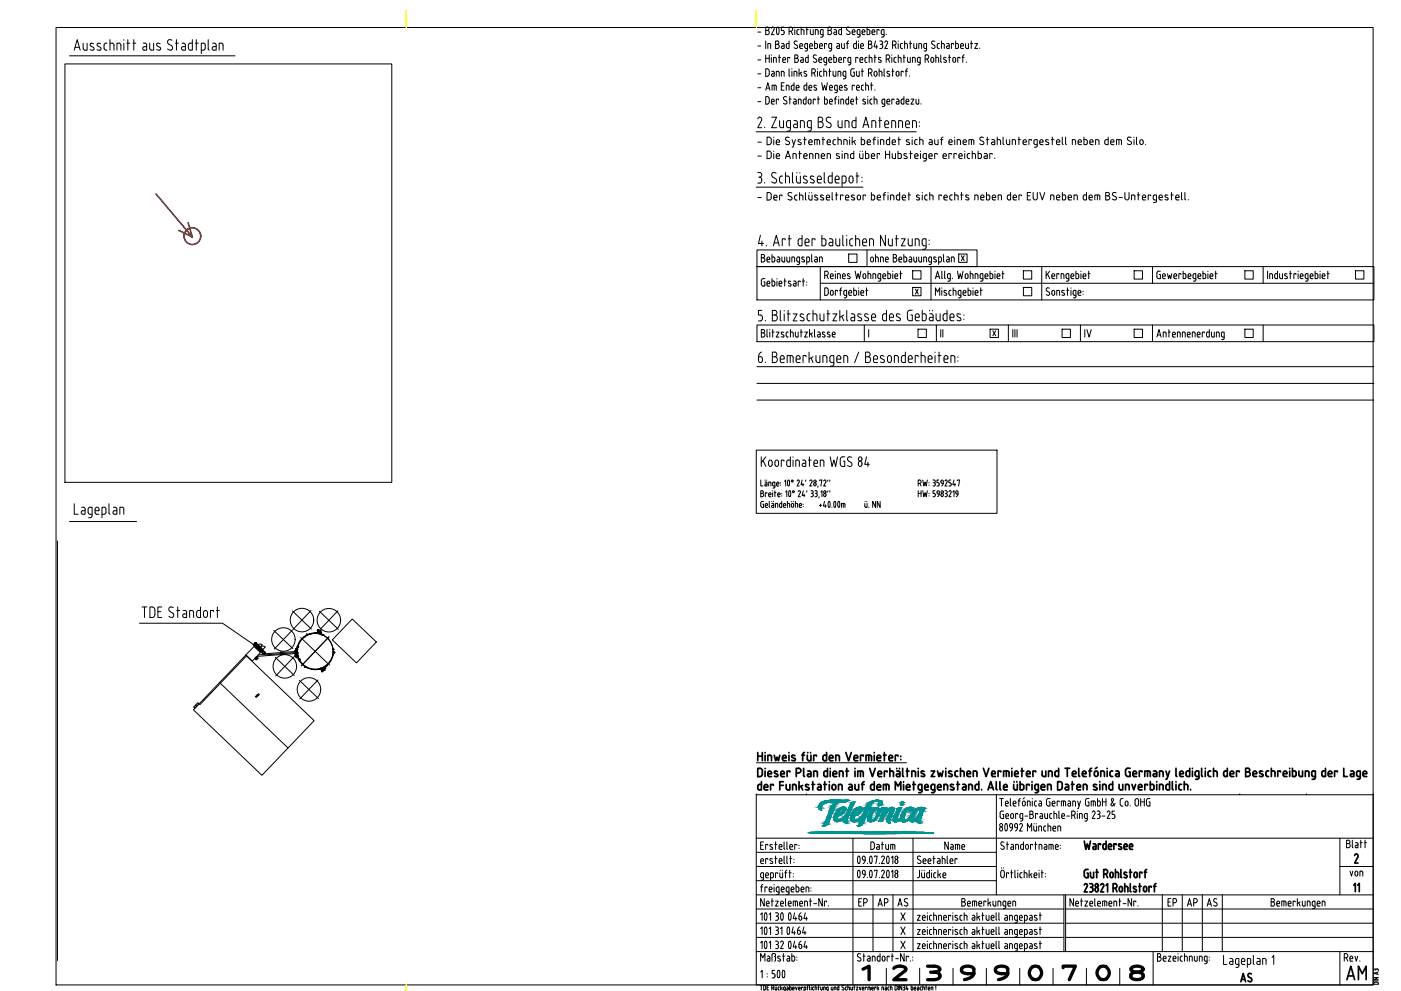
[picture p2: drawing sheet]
<svg xmlns="http://www.w3.org/2000/svg" width="420mm" height="297mm" viewBox="0 0 420 297" stroke-linecap="round" stroke-linejoin="round" font-family="sans-serif">
<!-- layer: 0 -->
<path d="M17.2 162.1v125.8" fill="none" stroke="#000" stroke-width=".3"/>
<!-- layer: 00_Lageplan -->
<g fill="none" stroke="#000" stroke-width=".3">
<path d="M19.5 19.2h98v125.4h-98zM226.8 39.5h48M227.3 35.6a.63 .63 0 0 1 .9-.4 .63 .63 0 0 1 .2 1M228.3 36.2l-1.1 2.1h1.2M229.3 38.1v.2M231.4 35.1h1.5l-1.5 3.2h1.5M233.8 36.2l.1 1.8 .4 .3M235 36.2v2.1h-.7M236.4 38.3h.7M236.4 38.3l-.3-.1a1.61 1.61 0 0 1 0-2h1v2.5l-.3 .5-.8 .1M238.1 36.2h.8l.3 .6-.1 1.5h-.7M239.1 37.2h-.7a.52 .52 0 0 0-.4 .5 .52 .52 0 0 0 .4 .6"/>
<path d="M240 38.3v-2.1h.7l.5 .3v1.8M242.6 38.3h.7M242.6 38.3l-.2-.1a1.61 1.61 0 0 1 0-2h.9v2.5l-.2 .5-.8 .1M245.4 36.5h.7M246.1 36.5a.89 .89 0 0 1 .8 .9 .89 .89 0 0 1-.8 .9M246.1 36.5a.72 .72 0 0 0 .6-.7 .72 .72 0 0 0-.6-.7h-.7v3.2h.7M247.8 37.9l.9 .4M248.9 36.9a.74 .74 0 0 1 .4 .8 .74 .74 0 0 1-.6 .6M249.1 35.3a.78 .78 0 0 0-1.1 0 .78 .78 0 0 0 .1 1.1l.8 .5M251.3 36.2v1.5M251.4 37.7l.5 .6M252.5 36.2v2.1h-.6"/>
<path d="M253.4 38.3v-2.1h.7l.5 .3v1.8M256.7 35.1v3.2h-.7M256.7 36.2h-.9a1.54 1.54 0 0 0 0 2l.2 .1M258.8 38.3l.9-3.2 .9 3.2M259 37.4h1.3M261.5 38.3v-2.1h.6l.5 .3 .1 1.8M263.5 36.2h.9M263.8 35.1v3.2M265.3 37.2h1.2a.65 .65 0 0 0-.3-1 .65 .65 0 0 0-.9 .7l.1 1.1 .4 .3M265.8 38.3h.7M267.4 38.3v-2.1h.7l.4 .3 .1 1.8M270.2 36.2h-.7v2.1"/>
<path d="M270.2 36.2l.5 .6M270.7 36.8v1.5M271.6 37.2h1.2a.66 .66 0 0 0-.4-1 .66 .66 0 0 0-.8 .7v1.1l.4 .3M272 38.3h.8M273.7 38.3v-2.1h.6l.5 .3v1.8M275.7 36.5v.2M275.7 37.7v.2M226.8 56.1h32M227.2 51.7h.6a.72 .72 0 0 1 .7 .7 .72 .72 0 0 1-.7 .7M227.5 53.1h.3M227.8 53.1l.6 .4v.7M228.5 54.2l-.4 .6-.9 .1"/>
<path d="M229.3 54.7v.2M231.7 53.1l.9 .4a.79 .79 0 0 1 0 1.3 .79 .79 0 0 1-1.2-.3M232.8 51.9a.77 .77 0 0 0-1.2 0 .77 .77 0 0 0 .1 1.1M234.7 52.8a.66 .66 0 0 0-.9 .6v.8a.66 .66 0 0 0 .9 .7M235.6 52.8h.7l.4 .3 .1 1.8M235.6 51.7v3.2M237.7 51.7v2.8l.3 .3M238.8 52.8l.1 1.8 .5 .2 .6 .1v-2.1M239 51.7v.2M239.9 51.7v.2M241.3 52.8l.7 .1M241.3 52.8l-.3 .1v.5l1 .8a.62 .62 0 0 1-.3 .7 .62 .62 0 0 1-.8-.2"/>
<path d="M243.4 52.8l.7 .1M243.4 52.7l-.3 .2v.5l.9 .6M244 54l.1 .1a.62 .62 0 0 1-.3 .8 .62 .62 0 0 1-.8-.2M245.1 54.3l.5 .5M245.1 53.8h1.2a.66 .66 0 0 0-.3-1 .66 .66 0 0 0-.9 .6v.9M245.6 54.8h.7M247.2 51.7v2.8l.3 .3M249.6 51.7v3.1h-.7M249.6 52.8h-.7l-.4 .3a1.72 1.72 0 0 0 .1 1.6l.3 .1M250.5 54.3l.4 .5M250.9 54.8h.8M251.7 53.5v.3h-1.2"/>
<path d="M251.7 53.4a.61 .61 0 0 0-.6-.7 .61 .61 0 0 0-.6 .7v.9M252.5 54.8h.7M253.2 52.8h-.7v3.1M253.2 52.8h.3a1.6 1.6 0 0 1 0 1.9l-.3 .1M254.8 52.9l.4-.2a1.26 1.26 0 0 1 .3 2.1h-.5l-.3-.4zM256.7 52.8h.9M257 51.7v3.1M258.5 53.1v.2M258.5 54.3v.2M227 79.9h185v10h-185zM227 74.9h66v5h-66zM228 70.5l-.5 2.5h1.4"/>
<path d="M228.3 77.3h.6M228.5 72.3v1.4M228.9 76.3h-.6v2.2h.6M228.9 76.3a.5 .5 0 0 1 .4 .5 .5 .5 0 0 1-.4 .5 .63 .63 0 0 1 .5 .6 .63 .63 0 0 1-.5 .6M229.8 73.5v.2M230.9 77.5v.3h-.9M230.9 77.5l-.1-.2a.41 .41 0 0 0-.3-.3 .41 .41 0 0 0-.4 .3v1l.8 .2M231.5 76.3v2.2h.7l.2-.4M231.5 77l.8 .2 .1 .9M231.9 73.7l.9-3.2 .9 3.2M232.2 72.8h1.2M233.1 77l.6 .1 .1 .4v1h-.6l-.2-.4 .2-.3h.6"/>
<path d="M234.5 77v1.1M235.3 77v1.5h-.6l-.2-.4M235.5 71.9v-.3h-.9v2.1M236 77v1.1M236.4 71.6h.9M236.7 70.5v3.2M236.8 77v1.5h-.6l-.2-.4M237.5 78.5v-1.5l.8 .2v1.3M239 78.1v-.9l.8-.2v1.9M239 78.1l.2 .4h.6M239.4 72.2v.9M239.8 78.8l-.2 .4-.5 .1"/>
<path d="M240.5 70.5v3.2l-.9-.1-.2-.5M240.5 71.6l-.9 .1-.2 .5M241.2 77.2l-.5-.2-.3 .2 .2 .4 .7 .5-.1 .3h-.7M241.4 72.6h1.2a.67 .67 0 0 0-.3-1 .67 .67 0 0 0-.9 .7l.1 1.1 .4 .3h.7M242.8 78.1l-.2 .4h-.7M242.8 78.1l-.1-.9-.8-.2v2.3M243.4 76.3v2l.2 .2M244.4 77h.4M244.4 71.9v-.3h-.9v2.1M244.8 77l.3 .4M245.1 77.5v1l-.8-.2 .1-.5h.7M245.8 78.5v-1.5l.8 .2v1.3"/>
<path d="M246 79.9v10M246.5 70.5v3.2l.9-.1a1.62 1.62 0 0 0 0-1.9l-.9-.1M248.7 71.6l.8 .1 .3 .5v1.5h-.8M249 72.6h.8M249 72.6a.52 .52 0 0 0-.4 .5 .52 .52 0 0 0 .4 .6M250.7 71.6v1.8l.5 .3h.6v-2.1M252.8 70.5v2.8l.3 .4M253.9 70.5v.2M253.9 71.6v2.1M254.5 76.1h2.5v2.5h-2.5zM255.7 71.6a.66 .66 0 0 0-.9 .6v.9a.66 .66 0 0 0 .9 .6M256.6 71.6h.7l.4 .3 .1 1.8"/>
<path d="M256.6 70.5v3.2M259.1 73.7h.8M259.9 72.3v.3h-1.2M259.9 72.3a.61 .61 0 0 0-.6-.7 .61 .61 0 0 0-.6 .7l.1 1.1 .4 .3M260 74.9v5M260.8 73.7v-2.1h.7l.4 .3 .1 1.8M261.3 77.1l.6 .2v1a.41 .41 0 0 1-.4 .2 .41 .41 0 0 1-.3-.2l-.1-.8zM262.6 77l.8 .2v1.3M262.6 76.3v2.2M264.5 77h-.4v1.5M264.6 77l.3 .2v1.3M265.5 70.5v3.2l-1.4-3.2v3.2"/>
<path d="M265.5 77.8h.9l-.1-.5a.41 .41 0 0 0-.3-.3 .41 .41 0 0 0-.4 .3v1l.8 .2M266.4 71.6l.1 1.8 .5 .3h.6v-2.1M267.9 76.3h.5a.5 .5 0 0 1 .5 .5 .5 .5 0 0 1-.5 .5 .63 .63 0 0 1 .6 .6 .63 .63 0 0 1-.6 .6h-.5zM267.9 77.3h.5M268.5 71.6h.9M268.8 70.5v3.2M269.6 77.8h.8v-.5a.41 .41 0 0 0-.4-.3 .41 .41 0 0 0-.4 .3v1l.8 .2M270.3 71.6h1.2l-1.2 2.1h1.2M271.1 76.3v2.2h.6l.2-.4M271.1 77l.8 .2v.9M272.4 71.6l.1 1.8 .4 .3h.7v-2.1M272.7 77l.5 .1 .2 .4v1h-.7l-.1-.4 .1-.3h.7"/>
<path d="M274 77v1.1M274.5 73.7v-2.1h.6l.5 .3 .1 1.8M274.9 77v1.5h-.7l-.1-.4M275.5 77v1.1M276.4 77v1.5h-.7l-.2-.4M276.5 72.2v.9M276.6 72.2l.2-.5 .9-.1v2.5M276.6 73.1l.2 .5 .9 .1M276.7 74.7h.5M277 78.5v-1.5l.8 .2 .1 1.3M277.7 74.1l-.5 .6M278.5 78.1l.2 .4h.7"/>
<path d="M278.5 78.1l.1-.9 .8-.2-.1 2.1-.7 .2M278.6 71.9v.2M278.6 73.2v.1M279.2 79.9v10M280.8 77.2l-.5-.2-.3 .2 .1 .4 .7 .5v.3h-.8M282.3 78.1l-.1 .4h-.7M282.3 78.1v-.9l-.8-.2v2.3M283 76.3v2l.2 .2M283.9 77l.6 .1 .2 .3v1.1h-.7l-.2-.4 .2-.3h.7M285.3 78.5v-1.5l.8 .2 .1 1.3M287.5 76.1h2.5v2.5h-2.5zM288.3 76.6l.9 1.5"/>
<path d="M289.2 76.6l-.9 1.5M312.4 79.9v10M345.6 79.9v5M378.8 79.9v5M227 97.4h185v5h-185zM228.1 94.4l.5 .4v.7M228.3 99.8h.6M228.3 85.1l.2 .5 .4 .2M228.5 93h-1v1.4h.5M228.7 95.5l-.4 .6-.8 .1M228.9 98.8h-.6v2.2h.6M228.9 83.5h.5"/>
<path d="M228.9 83.5l-.5 .4-.1 1.2M228.9 98.8a.5 .5 0 0 1 .4 .5 .5 .5 0 0 1-.4 .5 .63 .63 0 0 1 .5 .6 .63 .63 0 0 1-.5 .6M229.1 84.5h.3v1.3h-.5M229.5 96v.2M230 98.8v2l.2 .2M230.9 84.8v.2h-.9M230.9 98.8v.1M230.9 99.5v1.5M230.9 84.7l-.1-.2a.41 .41 0 0 0-.3-.2 .41 .41 0 0 0-.4 .2v1.1l.8 .2M231.5 83.5v2.3l.7-.1 .1-1.2-.8-.2M231.5 99.5h.7M231.7 98.8v2.2"/>
<path d="M232.4 94.4a.89 .89 0 0 1 .7 .9 .89 .89 0 0 1-.7 .9h-.8v-3.2h.8a.71 .71 0 0 1 .6 .7 .71 .71 0 0 1-.6 .7h-.8M232.8 99.5h.8l-.8 1.5h.8M233 83.5v.1M233 84.3v1.5M233.6 85h.9l-.1-.5a.41 .41 0 0 0-.3-.2 .41 .41 0 0 0-.4 .2l-.1 .9 .4 .4M234 85.8h.5M234 93v2.8l.3 .4M234.6 99.5l-.3 .4 .8 .7-.2 .4M234.6 99.5l.4 .2M235.1 84.3h.7M235.2 93v.2M235.2 94.1v2.1"/>
<path d="M235.3 83.5v2.3M236.1 94.1h.9M236.1 99.5h.3M236.1 99.5l-.3 .5v.8l.3 .2M236.4 93v3.2M236.4 85.6l.6 .1M237 99.5h.5M237 98.8v2.2M237.1 84.4l-.4-.1-.3 .2 .1 .3 .7 .5-.2 .4M237.5 99.5l.3 .2 .1 1.3M237.9 94.1h1.2l-1.2 2.1h1.2M238 84.3h.4"/>
<path d="M238.4 84.3l.4 .4M238.5 99.5v1.1M238.7 84.7v1.1h-.5M238.7 85l-.8 .2v.3l.3 .2M239.4 99.5v1.5h-.5M240 84.5v-.2h-.6v1.5M240 99.5h.7M240.1 94.9l1 .6a.62 .62 0 0 1-.3 .7 .62 .62 0 0 1-.8-.2M240.2 98.8v2.2M240.3 94.1l.7 .1M240.3 94.1l-.3 .3 .1 .5M240.7 84.3h.6"/>
<path d="M240.9 83.5v2.3M241.3 99.5h.8l-.8 1.5h.8M241.9 84.5v.1M241.9 85.4v.1M242 94.7v.9M242.1 95.5l.5 .6M242.6 96.2h.3M242.8 98.8v2.2M242.9 94.1a.64 .64 0 0 0-.8 .6M243.6 99.8l-.8 .5M243.8 94.1h.7l.5 .3v1.8M243.8 93v3.2"/>
<path d="M244.3 98.8v2l.2 .2M245.2 99.5h.4M245.6 99.5l.3 .2 .1 1.3h-.6M245.9 94.1l.1 1.7 .4 .3M246 84.9h166M247.1 94.1v2.1h-.7M247.3 86.3h.7l.3 .4v1.4l-.3 .4h-.7zM247.3 82.5h.6a.62 .62 0 0 0 .5-.6 .62 .62 0 0 0-.5-.6h-.6v2.2M247.4 99.6l-.5-.1-.3 .2 .1 .4 .6 .3M248 82.5l.4 1M248 94.1h.9M248.3 93v3.2"/>
<path d="M248.9 99.6l-.5-.1-.3 .2 .1 .4 .7 .5v.3h-.8M249 82.8h.9l-.1-.5a.41 .41 0 0 0-.3-.3 .41 .41 0 0 0-.4 .3v1l.8 .2M249.2 87.1l.6 .2v1a.41 .41 0 0 1-.3 .2 .41 .41 0 0 1-.4-.2l-.1-.8zM249.8 94.1h1.2l-1.2 2.1h1.2M250.5 81.3v.1M250.5 82v1.5M251.1 87.3v-.3h-.6v1.5M251.1 83.5v-1.5l.9 .2v1.3M251.8 87h.6M251.9 93v3.2M252 86.8v1.7M252.4 86.3l-.4 .5"/>
<path d="M252.5 94.8l.5 1.4M252.6 82.8h.9v-.5a.41 .41 0 0 0-.4-.3 .41 .41 0 0 0-.4 .3v1l.8 .2M253 94.4l-1.1 .7M253.1 87.5l.2-.4 .6-.1v2.1l-.7 .2M253.1 87.5v.8l.8 .2M253.9 93v2.8l.3 .4M254.9 88.5h.5M254.9 82.2l-.5-.2-.3 .2 .2 .4 .7 .5-.1 .3h-.8M255.3 94.1l.8 .1 .2 .5v1.5h-.7a.52 .52 0 0 1-.5-.6 .52 .52 0 0 1 .5-.5h.7M255.4 87.5v.3h-.8M255.4 87.5v-.2a.41 .41 0 0 0-.4-.3 .41 .41 0 0 0-.4 .3v.9l.3 .3M256 86.3v2.2h.5"/>
<path d="M256 87h.5M256.5 81.3l.4 2.2 .4-1.5 .4 1.5 .5-2.2M256.5 87l.4 .5M256.9 87.5l-.1 .8-.3 .2M257.2 96l.9 .2M257.5 86.3v.1M257.5 87v1.5M257.6 94.1l.7 .1M257.6 94.1l-.3 .1v.5l.9 .6M258.2 87.8h.8v-.5a.41 .41 0 0 0-.4-.3 .41 .41 0 0 0-.4 .3v1l.8 .2M258.2 95.3l.2 .5-.3 .3M259 82.1l.6 .2v1a.41 .41 0 0 1-.4 .2 .41 .41 0 0 1-.3-.2l-.1-.8z"/>
<path d="M259.2 97.4v5M259.3 96l.8 .2M259.7 87h.6M259.9 86.3v2.2M260.3 82l.8 .2 .1 1.3M260.3 81.3v2.2M260.4 94.2a.55 .55 0 0 0-.8-.2 .55 .55 0 0 0-.1 .9l.9 .5v.6l-.3 .1M260.5 98.8v2.2M261.4 95.6l.4 .5M261.4 95.1h1.2a.66 .66 0 0 0-.4-1 .66 .66 0 0 0-.8 .6v.9M261.8 83.5v-1.5l.8 .2v1.3M261.8 96.2h.8"/>
<path d="M263.3 82.5v.6M263.3 82.5l.2-.4 .6-.1v2.1l-.7 .2M263.3 83.1l.2 .4h.6M264.7 94.7l.1 1.1 .4 .3M264.8 82.8h.8v-.5a.41 .41 0 0 0-.4-.3 .41 .41 0 0 0-.4 .3v.8l.3 .4M265.1 83.5h.5M265.9 93v3.2h-.7M265.9 94.1h-1l-.2 .6M266.3 81.3v2.2h.4M266.3 82h.4M266.7 82l.4 .5v.8l-.4 .2M266.7 95.6l.5 .5"/>
<path d="M266.7 95.1h1.2a.66 .66 0 0 0-.3-1 .66 .66 0 0 0-.9 .6v.9M267.2 96.2h.7M267.7 81.3v.1M267.7 82v1.5M268.4 82.8h.8v-.5a.41 .41 0 0 0-.4-.3 .41 .41 0 0 0-.4 .3v1l.8 .2M269.9 82h.6M269.9 94.2a.54 .54 0 0 0-.8-.2 .54 .54 0 0 0-.1 .8l1 .6a.62 .62 0 0 1-.3 .8 .62 .62 0 0 1-.8-.2M270.1 81.3v2.2M273.6 93h-.7a.82 .82 0 0 0-.8 .9v1.4a.82 .82 0 0 0 .8 .8h.7v-1.7h-.4M273.7 81.2h2.5v2.5h-2.5zM273.7 86.2h2.5v2.5h-2.5zM274.5 95.1h1.2a.66 .66 0 0 0-.4-1 .66 .66 0 0 0-.8 .6l.1 1.2 .3 .2h.8"/>
<path d="M274.5 86.6l.9 1.5M275.3 98.7h2.5v2.5h-2.5zM275.4 86.6l-.9 1.5M276.6 93v3.1h.6l.5-.3 .1-1.1M276.6 94.1h.9l.3 .6M278.8 94.1h.8l.3 .6M278.8 93v.2M279.1 95.1h.7M279.7 93v.2M279.8 94.7v1.4h-.7a.54 .54 0 0 1-.4-.5 .54 .54 0 0 1 .4-.5M280.5 88.5v-2.2l.7 1.2 .6-1.2v2.2M280.5 83.5l.7-2.2 .6 2.2"/>
<path d="M280.7 82.9h.9M280.7 94.1v1.4M280.8 95.5l.5 .6M280.8 97.4v5M281.9 94.1v2h-.6M282.1 98.8v2.2M282.4 81.3v2l.3 .2M282.4 86.3v.1M282.4 87v1.5M282.8 98.8v2.2M283.1 88.4l.6 .1M283.3 81.3v2l.2 .2"/>
<path d="M283.8 87.1l-.4-.1-.3 .2 .1 .4 .7 .5-.2 .4M284 93v3.1h-.7l-.4-.3-.1-1.1M284 94.1h-.9l-.3 .6M284.6 87.5v.8l.4 .2M284.9 95.1h1.2a.66 .66 0 0 0-.3-1 .66 .66 0 0 0-.9 .6l.1 1.2 .4 .2h.7M284.9 88.5h.3M285 83.5l-.8-.2 .1-1.2 .7-.1v1.8l-.2 .4-.6 .1M285.2 87l-.4 .1-.2 .4M285.6 83.4v.1M285.9 87l.6 .1 .2 .4M285.9 86.3v2.2M286.7 87.5v1"/>
<path d="M287.1 81.3l.4 2.2 .5-1.5 .4 1.5 .4-2.2M287.3 87.5v.6M287.4 87.5l.1-.4 .7-.1v2.1l-.8 .2M287.4 88.1l.3 .4M287.7 88.5h.5M288.1 94.2a.54 .54 0 0 0-.8-.2 .54 .54 0 0 0-.1 .8l.9 .6a.62 .62 0 0 1-.3 .8 .62 .62 0 0 1-.8-.2M288.8 87.8h.9l-.1-.5a.41 .41 0 0 0-.3-.3 .41 .41 0 0 0-.4 .3l-.1 .8 .3 .4M289.1 94.4v.2M289.1 95.6v.2M289.1 88.5h.6M289.7 82.1l.6 .2v1a.41 .41 0 0 1-.4 .2 .41 .41 0 0 1-.4-.2v-.8zM290.3 86.3v2.2h.5"/>
<path d="M290.3 87h.5M290.8 87l.4 .5M291 82l.8 .2v1.3M291 81.3v2.2M291.2 87.5l-.1 .8-.3 .2M291.8 86.3v.1M291.8 87v1.5M292.4 87.8h.9l-.1-.5a.41 .41 0 0 0-.3-.3 .41 .41 0 0 0-.4 .3l-.1 .8 .4 .4M292.4 83.5v-1.5l.8 .2 .1 1.3M292.8 88.5h.5M293.9 87h.7M293.9 82.5v.6"/>
<path d="M293.9 82.5l.2-.4 .7-.1-.1 2.1-.7 .2M293.9 83.1l.2 .4h.7M294.1 86.3v2.2M295.4 82.8h.9l-.1-.5a.41 .41 0 0 0-.4-.3 .41 .41 0 0 0-.3 .3l-.1 1 .9 .2M296.9 81.3v2.2h.5l.3-.2v-1.1l-.8-.2M296.9 98.7h2.5v2.5h-2.5zM297.8 99.2l.8 1.5M298.4 81.3v.1M298.4 82v1.5M298.6 99.2l-.8 1.5M299 82.8h.9l-.1-.5a.41 .41 0 0 0-.3-.3 .41 .41 0 0 0-.4 .3v1l.8 .2M300.5 82h.6"/>
<path d="M300.7 81.3v2.2M302.4 97.4v5M303.7 98.8v2.2M304.4 98.8v2.2M305 98.8v2.2M306.9 81.2h2.5v2.5h-2.5zM306.9 86.2h2.5v2.5h-2.5zM313.7 81.3v2.2M314 87.2l.6 .4a.55 .55 0 0 1 0 .9 .55 .55 0 0 1-.8-.2M314.2 82.1l.6 1.4M314.7 86.4a.56 .56 0 0 0-.8 0 .56 .56 0 0 0 .1 .8M314.8 81.3l-1.1 1.4"/>
<path d="M315.4 82.8h.9v-.5a.41 .41 0 0 0-.4-.3 .41 .41 0 0 0-.4 .3v1l.8 .2M315.7 87.1l.6 .2v1a.41 .41 0 0 1-.4 .2 .41 .41 0 0 1-.4-.2l-.1-.8zM317.6 82.3v-.3h-.7v1.5M317.8 87.5v1M317.8 87.5l-.2-.4-.7-.1v1.5M318.2 83.5v-1.5l.8 .2 .1 1.3M318.4 88.4l.6 .1M318.5 98.7h2.5v2.5h-2.5zM319.1 87.9l.2 .4-.3 .2M319.2 87.1l-.5-.1-.3 .2 .1 .4 .6 .3M319.9 87h.6M320.1 86.3v2.2"/>
<path d="M320.5 83.5l-.7-.2 .1-1.2 .6-.1v1.8l-.1 .4-.6 .1M321.2 82.8h.8v-.5a.41 .41 0 0 0-.4-.3 .41 .41 0 0 0-.4 .3v1l.8 .2M321.2 86.3v.1M321.2 87v1.5M321.8 87.5v.6M321.8 88.1l.4 .4M322.2 87h.5v1.8l-.2 .4-.6 .1M322.2 88.5h.5M322.2 87l-.4 .5M322.7 81.3v2.2h.5l.3-.2v-1.1l-.8-.2M323.3 87.8h.9l-.1-.5a.41 .41 0 0 0-.4-.3 .41 .41 0 0 0-.3 .3l-.1 .8 .3 .4M323.6 88.5h.6"/>
<path d="M324 97.4v5M324.2 81.3v.1M324.2 82v1.5M324.8 87.3v.1M324.8 88.1v.2M325.1 83.5h.5M325.3 98.8v2.2M325.6 82.5v.3h-.8M325.7 82.5l-.1-.2a.41 .41 0 0 0-.4-.3 .41 .41 0 0 0-.3 .3l-.1 .8 .3 .4M326 98.8l.6 2.2 .7-2.2M326.3 82h.6M326.5 81.3v2.2"/>
<path d="M340.1 98.7h2.5v2.5h-2.5zM340.1 81.2h2.5v2.5h-2.5zM345.6 97.4v5M348 81.3h-.7l-.4 .6 .2 1.4 .9 .2v-1.2h-.3M349.3 99.5h-.5v1.5M349.3 99.5l.4 .2v1.3M349.5 82.5v.3h-.9M349.5 82.5l-.1-.2a.41 .41 0 0 0-.3-.3 .41 .41 0 0 0-.4 .3v1l.8 .2M350.1 82l.4 1.5 .3-1 .3 1 .3-1.5M350.4 99.5h.6M350.6 98.8v2.2M352 82.8h.9v-.5a.41 .41 0 0 0-.4-.3 .41 .41 0 0 0-.4 .3v1l.8 .2"/>
<path d="M354.2 82.3v-.3h-.7v1.5M354.8 81.3v2.2h.5l.3-.2v-1.1l-.8-.2M356.3 82.8h.8v-.5a.41 .41 0 0 0-.4-.3 .41 .41 0 0 0-.3 .3l-.1 .8 .3 .4M356.6 83.5h.5M358.4 100v1M358.4 100l-.1-.4-.7-.1v1.5M358.6 83.5l-.7-.2 .1-1.2 .6-.1v1.8M358.6 83.8l-.1 .4-.6 .1M359.3 82.8h.8v-.5a.41 .41 0 0 0-.4-.3 .41 .41 0 0 0-.4 .3v1l.8 .2M360.8 81.3v2.2h.4l.4-.2v-1.1l-.8-.2M361.2 99.8v-.3h-.6v1.5M362.2 81.3v.1"/>
<path d="M362.2 82v1.5M362.7 98.8v2.2h-.5M362.7 99.5l-.8 .2v1.1l.3 .2M363.3 99.5l.1 1.3 .3 .2M363.7 82.5v.3h-.8M363.7 82.5v-.2a.41 .41 0 0 0-.4-.3 .41 .41 0 0 0-.4 .3v1l.8 .2M364.2 99.5v1.5h-.5M364.4 82h.6M364.6 81.3v2.2M373.3 98.7h2.5v2.5h-2.5zM373.3 81.2h2.5v2.5h-2.5zM378.8 97.4v5"/>
<path d="M380.2 81.3v2.2M380.8 83.5v-1.5l.8 .2v1.3M383.1 81.3v2.2h-.4l-.4-.2v-.8l.2-.4 .6-.1M383.8 82v1.1M383.8 83.1l.3 .4M384.6 82v1.5h-.5M386 82.2l-.5-.2-.2 .2 .1 .4 .7 .5-.1 .3h-.7M386.7 82h.7M386.9 81.3v2.2M388.7 82.3v-.3h-.7v1.5M389.3 81.3v.1M389.3 82v1.5"/>
<path d="M389.9 82.8h.9l-.1-.5a.41 .41 0 0 0-.3-.3 .41 .41 0 0 0-.4 .3v1l.8 .2M392.3 83.5l-.8-.2 .1-1.2 .7-.1v1.8l-.2 .4-.6 .1M392.9 82.5v.6M392.9 83.1l.2 .4h.7M392.9 82.5l.1-.2a.41 .41 0 0 1 .4-.3 .41 .41 0 0 1 .3 .3l.1 .5h-.9M394.4 81.3v2.2h.5l.3-.2v-1.1l-.8-.2M395.9 81.3v.1M395.9 82v1.5M396.5 82.8h.9l-.1-.5a.41 .41 0 0 0-.4-.3 .41 .41 0 0 0-.3 .3v1l.8 .2M398 82h.7M398.2 81.3v2.2M406.5 81.2h2.5v2.5h-2.5z"/>
<path d="M227 119.9h185M227 114.9h185M227 109.9h185M227.5 106.9h.6a.87 .87 0 0 1 .5 1 .87 .87 0 0 1-.8 .7l-.3-.4zM228.4 105.5l-.7 .7-.2 .7M229.5 108.5v.2M231.6 106.9h.8M232.4 105.5h-.8v3.2h.8a.89 .89 0 0 0 .7-.9 .89 .89 0 0 0-.7-.9M232.4 105.5a.72 .72 0 0 1 .6 .7 .72 .72 0 0 1-.6 .7M234 107.6h1.2a.66 .66 0 0 0-.4-1 .66 .66 0 0 0-.8 .7l.1 1.1 .4 .3h.7M234.3 100.9l.6 .1M236.1 108.7v-2.1h1.2l.5 .3 .1 1.8"/>
<path d="M236.1 101h.3M237 106.6v2.1M238.5 100.6l.4 .4M239.2 108.7h.7M239.9 107.3v.3h-1.1M240 107.3a.61 .61 0 0 0-.6-.7 .61 .61 0 0 0-.6 .7v1.1l.4 .3M241.7 106.9v-.3h-.9v2.1M242.6 105.5v3.2M243.2 100l.4 1M243.2 107.3l.6 1.4M243.8 106.9l-1.2 .7M244.7 106.6l.1 1.8 .4 .3"/>
<path d="M245.9 106.6v2.1h-.7M246 100.3l-.8 .2v.3l.3 .2M246.8 108.7v-2.1h.7l.4 .3 .1 1.8M247.3 100.4l.1 .5h-.8M249 109.7h.6M249.4 108.7h.7M249.4 108.7l-.3-.1a1.58 1.58 0 0 1 0-1.9l1-.1v2.5M250.1 109.1l-.5 .6M250.4 100v.3h-.8M250.5 100l-.1-.2a.41 .41 0 0 0-.4-.3 .41 .41 0 0 0-.3 .3l-.1 1 .8 .2M251 107.6h1.2a.66 .66 0 0 0-.4-1 .66 .66 0 0 0-.8 .7v1.1l.4 .3h.8M253 108.7v-2.1h.7l.5 .3v1.8"/>
<path d="M257.5 105.5l-1.2 3.2M259.6 106.9h.7M260.3 105.5h-.7v3.2h.7a.89 .89 0 0 0 .8-.9 .89 .89 0 0 0-.8-.9M260.3 105.5a.72 .72 0 0 1 .6 .7 .72 .72 0 0 1-.6 .7M262 107.6h1.2a.67 .67 0 0 0-.4-1 .67 .67 0 0 0-.8 .7v1.1l.4 .3h.8M264.4 106.6l-.3 .1v.5l.9 .7M264.4 106.6l.7 .2M265.1 107.8l.1 .2a.62 .62 0 0 1-.3 .7 .62 .62 0 0 1-.8-.2M266.3 106.8l.5-.2a1.26 1.26 0 0 1 .2 2h-.5l-.3-.4zM269.4 107.2v1.5M269.4 107.2l-.2-.5-1-.1v2.1M271.5 105.5v3.2h-.7"/>
<path d="M271.5 106.6l-.9 .1a1.52 1.52 0 0 0 0 1.9l.2 .1M272.4 107.6h1.2a.65 .65 0 0 0-.4-1 .65 .65 0 0 0-.8 .7l.1 1.1 .3 .3M272.8 108.7h.8M275.4 106.9v-.3h-.9v2.1M276.2 106.6h.7l.5 .3 .1 1.8M276.2 105.5v3.2M278.8 108.7h.7M279.5 107.3v.3h-1.2M279.5 107.3a.61 .61 0 0 0-.6-.7 .61 .61 0 0 0-.6 .7l.1 1.1 .4 .3M280.4 105.5v.2M280.4 106.6v2.1M281.3 106.6h.9"/>
<path d="M281.6 105.5v3.2M283.1 107.6h1.2a.65 .65 0 0 0-.4-1 .65 .65 0 0 0-.8 .7l.1 1.1 .4 .3M283.5 108.7h.8M286.4 107.2v1.5M286.4 107.2l-.3-.5-.9-.1v2.1M287.3 106.9v.2M287.3 108.1v.2M346.9 101l.7-2.2 .6 2.2M347.1 100.4h.9M351.6 100.6l.3 .4M351.6 100.3h.9l-.1-.5a.41 .41 0 0 0-.3-.3 .41 .41 0 0 0-.4 .3l-.1 .9M351.9 101h.6"/>
<path d="M353.1 101v-1.5l.8 .2v1.3M354.6 101v-1.5l.8 .2 .1 1.3M356.1 100.3h.8v-.5a.41 .41 0 0 0-.4-.3 .41 .41 0 0 0-.4 .3v.9M356.1 100.6l.3 .4M356.4 101h.5M359.1 100.6l.3 .4M359.4 101h.5M359.9 100v.3h-.8M359.9 100v-.2a.41 .41 0 0 0-.4-.3 .41 .41 0 0 0-.4 .3v.9M364.8 101v-1.5l.8 .2 .1 1.3M366.6 101h.5M366.7 101l-.4-.2v-1.1l.8-.2v2.1l-.7 .2"/>
<path d="M73.7 196.4l20.5 19.6-15.7 16.4-20.5-19.6zM73.9 196.6l-13.9 14.6-.3-.3M76.1 193.3l.6-.5zM76.1 193.4h.1M76.1 193.3h.1M76.2 193.8l1.9 1.8-2.4 2.5-1.9-1.8zM76.2 193.4h.1M76.2 193.3l.5 .4M76.2 193.3l.4 .4 .4-.4M76.3 193.3h.1M76.3 193.3v.1M76.4 197.3l.5-.4z"/>
<path d="M76.5 193h.1M76.6 193l.4 .4-.4-.4M76.6 192.9h.1M76.6 197.3h.1M76.6 193.6h.1M76.6 192.9l.5 .4M76.6 193.8h.1M76.6 193h.1M76.6 192.8h.1M76.6 192.7l.2 .1M76.6 192.7l-.5 .6M76.7 192.8l-.1 .1"/>
<path d="M76.7 192.8h.1M76.7 193.7h.1M76.7 193.6l-.4-.4 .4 .4M76.7 193.9l-.7-.8 .9 .8M76.7 192.8l-.5 .6M76.7 192.8l.4 .4M76.7 192.7l.7 .7-.6 .6-.7-.7zM76.7 192.7l.7 .6-.6 .7-.7-.6zM76.8 197.1h.1M76.8 192.8h.1M76.8 193.9h.1M76.8 197l-.2 .3"/>
<path d="M76.8 193.9h-.1M76.8 197.7h.1M76.8 192.8h-.1M76.8 194.1h.1M76.9 196.9l-.4 .5zM76.9 194v.1M76.9 194.1h.1M76.9 197.6v.1M76.9 193.2l.1 .1M76.9 194l-.1 .1M76.9 194l.5 .5M76.9 193.3h.1"/>
<path d="M76.9 193.4h.1M76.9 193.4l2 1.9-2-1.8M77 197l.3 .3-.5 .4-.3-.3zM77 193.2l-.1 .1M77 194.1l-.1 .1M77 194h.1M77 194.1h.1M77 193.4h.1M77 193.3l-.4 .4-.4-.4M77.1 193.2h.1M77.1 193.2l-.1 .1M77.1 196.8v.2z"/>
<path d="M77.1 193.2l.2 .1M77.1 193.2l-.5 .6M77.1 193.2l.1 .1M77.1 193.2v.1M77.2 193.3h.1M77.2 193.2l-.2 .2M77.2 193.3l-.6 .6M77.3 197.3h.1M77.3 193.7h.1M77.3 194.3v.1M77.3 193.6v.1M77.3 193.6l.5 .5"/>
<path d="M77.3 194.4h.1M77.3 193.6l.4 .5-.4 .4-.4-.4zM77.3 193.6l-.4 .5 .4 .4M77.3 193.3h.1M77.3 193.3l-.9-.6 .8 .8M77.4 193.3a.9 .9 0 0 1 1.2 0l-.6 .7M77.4 193.3l.6 .7-.6 .6-.7-.6zM77.4 193.7h.1M77.4 193.6h.1M77.4 194.4h.1M77.4 194.6v.1M77.4 193.6h-.1"/>
<path d="M77.4 193.6l.4 .4M77.4 193.6l.4 .3M77.5 194.5h.1M77.6 194.8h.1M77.7 194h.1M77.7 194.1h.1M77.7 194.8h.1M77.7 194.8l-.1 .1zM77.7 194.8l.4 .4M77.7 194.7h.1M77.7 194l-.4 .5M77.8 194.8h.1"/>
<path d="M77.8 194.1h-.1M77.8 194v.1M77.8 194h-.1M77.9 194.1h.1M78 194h.1M78 194.4h.1M78 194.4l.1 .1M78 195l.1 .1M78 194.3v.1M78 194.3l.5 .5M78.1 194l.7 .7-.6 .7-.8-.8zM78.1 195.1h.1"/>
<path d="M78.1 194.3l.4 .5-.4 .4-.5-.4zM78.1 194.3l-.5 .5 .5 .4M78.1 194l.6-.3 .8 .2-.7 .8 .9 .9-.2 .1M78.1 194.4h.1M78.1 194.4v.1M78.1 194.3h-.1M78.2 194.3l.4 .4M78.2 195.3l.9 .9M78.2 194.3h-.1M78.2 194.2l.4 .4M78.3 195.2l.8 .8M78.4 195.1l.3 .4"/>
<path d="M78.4 194.7h.1M78.4 194.8h.1M78.4 195.1l.4 .3M78.4 194.7l.1 .1M78.5 194.8h.1M78.5 195.1l.3 .3M78.5 194.8l-.4 .4M78.6 194.7l-.1 .1M78.7 194.9l.7 .7M79 195.2l.7 .7 8.9-.6v.3l-9.1 .7-.8-.8zM79.1 196v.2M79.2 195.9l-.1 .2"/>
<path d="M79.4 196.2l-2 .1M79.5 195.5l-.1 .2zM82.1 189l5.7 5.4M82.6 197l5.7 5.5M84.2 195.4h.1M84.3 195.4v.2M84.3 195.9h.1M87.7 188.9l-5.4 5.6M87.7 183.1l5.7 5.5M88.1 196.9l-5.4 5.7M88.4 196.7h.1M88.5 196.7h.1"/>
<path d="M88.5 196.4h.1M88.5 196.7l.3 .1M88.5 195.1l.1 .2zM88.5 196.1h.1M88.5 195.9l-11.5 .9M88.5 195.8v.9M88.5 195.8h.1M88.6 195h.1M88.5 195.6l.1 .2zM88.6 194.9h.1M88.6 195l.1 .1M88.6 195.8l-.1 .9"/>
<path d="M88.6 195.8h.3M88.6 194.7h.2h-.2M88.6 194.7h.2l-.2 .1M88.6 195h-.1M88.6 194.6v.1M88.6 194.7h.1M88.6 194.7v.1M88.6 194.6h.1M88.6 194.9l.2 .1M88.6 194.6v.2M88.6 196.6l.1 .2M88.6 195.1h.1"/>
<path d="M88.6 194.8h.1M88.6 195.6l.4 .1M88.6 196.6h.1M88.6 195.6l.1 .2h.2M88.6 195.7h.3h-.2M88.7 194.9h.1M88.7 195h.1M88.7 195.1h.1M88.7 194.6h.1M88.7 194.8h.1M88.7 195v.1M88.7 194.7v.1"/>
<path d="M88.7 196.6h-.1M88.7 194.8l-.1 .1M88.7 194.7h.1M88.7 196.6h.1M88.7 194.7h-.1M88.7 195l-.1-.1 .1 .1M88.7 196.8h.1M88.7 196.6l.1 .2M88.7 195.1l.1 .1M88.8 196.7h.1M88.8 195h.1M88.8 195v.1"/>
<path d="M88.8 194.7h.1M88.8 194.6l-.1 .1M88.8 194.6h.1M88.8 196.6h.1M88.8 194.6l-.2 .1M88.8 194.6v.1M88.8 196.3h.1M88.8 194.5l-.1 .1M88.8 194.9h.1M88.8 196.8v.2l.2 .1M88.8 196.8h.1M88.8 196.7v.1"/>
<path d="M88.8 196.6v.1M88.8 194.9l-.1 .1M88.8 195l.1 .1M88.8 194.7l-.1 .1M88.8 194.7h-.1M88.8 196.8h-.1M88.8 195.2h.1M88.8 194.7v.1M88.8 194.8h.1M88.8 194.5h.1M88.8 196.8l.2 .3M88.8 194.9l.1 .2"/>
<path d="M88.9 195.2h.1M88.8 194.6l.1 .1M88.9 195.8l.1 .3M88.9 195.8h.1M88.9 195.8l-.1 .9M88.9 195.2h-.1M88.9 194.7h.1M88.9 196.9h.1M88.9 195.3h-.3M88.9 195.4h-.3M88.9 195.4l-.3 .1M88.9 195.8l.1 .1"/>
<path d="M88.9 196.7h.1M88.9 195.1h.1M88.9 196.9l.1 .1M88.9 195v.1M88.9 196.5l-.2 .2M88.9 196.5v.2M88.9 196.5h.1M88.9 194.9h.1M88.9 195.1l-.1 .1M88.9 195h.1M88.9 194.6h.1M88.9 196.8h.1"/>
<path d="M88.9 196.8v.1M89 196.9h.1M88.9 196.8l.1 .2M88.9 194.5h.1M88.9 194.5h-.1M88.9 196.3h.1M88.9 196.4h.1M88.9 196.4l.1-.3-.1 .3M88.9 196.6h.1M88.9 195l.1 .1M88.9 194.5l.1 .1M89 194.6h.1"/>
<path d="M88.9 194.5l.1 .2M88.9 194.7v.1M88.9 197h.1M89 196.9h-.1M89 196.4v.1M89 196.6h.1M89 196.8h.1M89 196.7h.1M89 196.7v.1M89 196.4h.1M89 196.2h.1M89 196.1h.1"/>
<path d="M89 196.3h.1M89 196.4l-.1 .3M89 194.7h.1M89 194.7l-.1 .1M89 194.5h.1M89 194.7l-.3 .1M89 197h.1M89 196.6h.2M89 196.3v.1M89 196.9v.1M89 196.1l-.1 .4M89 194.7l-.1 .4"/>
<path d="M89 196.1v.1M89 197.1h.1M89 196.4l-.1 .1M89 195.4h.1M89 194.7h-.1M89 195.3l.4-1.8a5.5 5.5 0 0 0 .5 4.5M89 195.3l.2 1.5 .6 1.3M89 194.7v.4M89 196.8v.1M89 195.1l-.1 .2M89 195.2l-.1 .2M89 195.2l-.1 .1"/>
<path d="M89 196.6v.1M89 195.3l-.4 .2M89 196.9l-.1 .1M89 195.8h.1M89 196.8h-.1M89 195.9h.1M89 195.8l-.1-.1 .1 .1M89 196.9l.3 .1zM89 196.9h.2M89 196.9l.1 .2M89.1 196.6h.1M89.1 194.9h.1"/>
<path d="M89.1 197l.1-.1-.1 .1M89.1 196.7l.1 .1M89.1 196.7v.1M89.1 196.7h.1M89.1 196.7l-.1 .1M89.1 196.9h.1M89.1 195.8v.1M89.1 195.8h.1M89.1 196.9l.1 .1M89.1 197h.1M89.1 196.6l-.1 .2M89.1 196.8h.1"/>
<path d="M89.1 196.6l.1 .2M89.1 196.6l.1 .1M89.1 196.6l.1 .4M89.1 193.9h.1M89.2 196.9h.1M89.1 194l-.1 1.7M89.1 196.8v.1M89.2 194h-.1M89.2 196.6h.1M89.2 196.7h.1M89.2 196.7v.1M89.2 196.8h.1"/>
<path d="M89.2 196.9l-.1 .1M89.2 195.6h.1M89.2 196.6h-.1M89.2 196.7h-.1M89.2 197h.1M89.2 196.8l-.2 .1M89.2 195.6v.4M89.2 196.6v.1M89.2 194h.1M89.2 195.7v.2v-.2M89.2 196.9h-.2M89.2 195.7h.1"/>
<path d="M89.2 196.9l.1 .1M89.2 193.9h.1M89.2 196h.1M89.2 195.8h.1M89.2 195.7v.1M89.2 195.9h.1M89.2 195.9h-.1M89.2 195.7l-.1 .1M89.3 196.7h.1M89.3 194.1h.1M89.3 197h-.1M89.3 194h.1"/>
<path d="M89.3 196.8h-.1M89.3 193.9v.2zM89.3 193.9h.1M89.3 193.9h-.1M89.3 193.8h.1M89.4 193.8l-.1 .3M89.6 197.6h.1M89.7 197.6h.1M89.6 197.6v.1M89.6 197.4h.1M89.6 197.7h.1M89.6 197.4l.2 .4"/>
<path d="M89.7 197.5v.2zM89.7 197.7h.1M89.7 197.6h-.1M89.7 197.5v.1M89.7 197.5l-.1 .1M89.7 197.6l.1 .1M89.8 197.6l-.2 .1M89.8 197.8h.1M89.9 198.1h-.1M90 192.2h.1M90.2 191.1l8.6 8.3M90.6 199l2 1.3"/>
<path d="M90.8 199.2h.1M90.8 199.1h.1M91.3 190.9h.1M91.3 199.9l.1 .1M91.3 199.9h.1M91.3 199.9l.2 .1M91.3 190.8h.1M91.3 190.8v.1M91.4 199.8h.1M91.4 199.9h.1M91.4 199.8l.1 .1M91.5 199.9h.1"/>
<path d="M91.5 200h.1M91.5 200h-.1M91.9 190.1v.1M91.9 190.1h.1M91.9 190.2h.1M91.9 190.2l.1 .1M92 190.2h.1M92 190.2v.1M92 190.3h.1M92 190l-.1 .1M92.1 190h.1M92.1 190.2h.1"/>
<path d="M92.1 190.2h-.1M92.1 190.1h.1M92.1 190.1l-.2 .1M92.1 190.1v.1M93 190h.1M93.3 183l-5.5 5.7M93.3 189.9l-2.2 1.1M94.4 189.7l1.4 .1 1.4 .6zM94.7 189.9h.1M94.7 189.9h.4M94.8 189.9h.2zM94.8 189.9h.1"/>
<path d="M94.8 189.7v.1M94.8 189.8v.1M94.8 189.7v.2M94.8 189.8h.1M94.9 189.9h.1M94.9 189.7h.1M94.9 189.8h.1M94.9 189.8v.1M95.1 189l.8 .4M95.2 189h.1M95.2 189l.1 .2M95.2 188.8l-.1 .2"/>
<path d="M95.3 188.7l.8 .4-.9-.3M95.3 188.7h.1M95.3 188.7l-.1 .1M95.3 188.8h.1M95.3 189.3h.1M95.3 189.2l.4 .2M95.4 189.3h.1M95.5 189.4h.1M95.5 189.3h.1M95.5 189.3v.1M95.5 188.9h.1M95.5 189.4l.2 .1"/>
<path d="M95.6 189.3l.1 .1M95.6 189.2h.1M95.6 189.4v.1M95.6 189.4h.1M95.6 189.4l-.3-.1 .3 .1M95.6 189.4l.2 .1M95.6 189.5h.1M95.6 189.8h.1M95.6 189.7h.1M95.7 189.5h.1M95.6 189.8l.4 .1M95.6 189.8h.4"/>
<path d="M95.7 189.8h.1M95.7 189.7h.1M95.7 189.6h.1M95.7 189.6l-.1 .2M95.7 189.4h.1M95.7 189.6v.1M95.7 189.5v.1M95.7 189.7v.1M95.8 189.7h.1M95.7 189.4v.1M95.8 189.8h.1M95.7 189.4l.1 .1"/>
<path d="M95.8 189.6h.1M95.7 189.5l-.1 .2M95.8 189.8v.1M95.8 189.5h.1M95.8 189.9h.1M95.8 189.8h-.1M95.8 189.6v.2M95.8 189.5l-.1 .1M95.8 189.6v.1M95.8 189.5v.1M95.8 189.7l-.2 .1M95.8 183.2l5.7 5.4"/>
<path d="M95.8 189.7v.1M95.8 189.9a5.5 5.5 0 0 0-6.6 3.9M95.8 189h.1M95.8 189.4h.1M95.8 189.5l.3 .1M95.9 189.8h-.1M95.9 189.6h.1M95.9 189.6v.1M95.9 189.8h.1M95.9 189.6h-.1M95.9 189.6l-.1 .1M95.9 189.5h.1"/>
<path d="M95.9 189.9h.1M95.9 189.7h.1M95.9 189.7l.1 .2M95.9 189.3l-.1 .1M95.9 189.5l.1 .1M95.9 189.8v.1M95.9 189.8l.2 .1M95.9 189.6v.2M95.9 189.3l.3 .2M95.9 189.4h.1M96 189.6h.1M96 189.6l-.1 .2"/>
<path d="M96 189.4h-.3M96 189.7h.1M96 189.7l.1 .2zM96 189.6l-.1 .1M96 189.7l-.1 .1M96 189.9v-.2v.2M96 189.7v.1M96 189.9h.1M96 189.6v.1M96.1 189.6h.1M96.1 189.8h.1M96 189.6h-.1"/>
<path d="M96.1 189.7h.1M96.1 189.1h.1M96.1 189.2l-.1 .2M96.2 189.5h.1M96.2 189.5l-.1 .1M96.5 190.2h.1M96.5 190.2l.4 .2M96.6 190.3l.2 .1zM96.6 190.3h.1M96.6 190.2h.1M96.6 190.2v.1M96.7 190.2h.1"/>
<path d="M96.7 190.2v.1M96.7 190.3h.1M96.7 190.4h.1M96.7 190.1h.1M96.7 190.3v.1M96.8 190.3h.1M96.8 190.2l-.1 .2M96.8 190.3h-.2M97.5 199.7h.1M97.6 199.6l.2-.1zM97.7 199.6h.1M97.7 199.5h.1"/>
<path d="M97.6 199.6l.1 .1M97.6 199.6h.1M97.6 199.5v.1M97.7 199.7h.1M97.7 199.5l.1 .1M97.8 199.6h-.1M97.8 199.6h.1M97.8 199.7h.1M97.9 199.4h.1M97.9 199.4l-.4 .3M98.2 191.3h.1M98.3 191.3h.1"/>
<path d="M98.3 191.3h-.1M98.7 190.9l-8.3 8.7M99.8 196.5h.1M99.9 194.6v.1M99.9 194.6h.1M99.9 194.3l-.2 2.5M100 195.6a5.5 5.5 0 0 1-5.3 5.1 5.5 5.5 0 0 1-5.6-4.8M100.1 195.6h.1M100.1 195.5h.1M100.1 195.5v.1M100.1 195.7h.1M100.1 195.5v.2"/>
<path d="M100.2 195.5h.1M100.2 195.5l-.1 .2M100.2 195.7h.1M100.2 195.6v.1M100.3 195.6v.1M100.3 195.5v.1M101.3 183.1l-5.4 5.7M105.6 185.5l7.3 6.9-6 6.3-7.2-6.9zM58.6 211.4l.3 .3-.5 .6-.3-.4zM59.3 210.6l.4 .3-.6 .6-.3-.3zM65.8 204.6l20.6 19.6M76.6 208.7l.3 .3"/>
<path d="M76.7 208.6l.3 .3M76.9 208.7l-.2 .2M77 208.2l.3 .3M77.1 208.5l.1 .3v-.2M77.1 208.5l-.2 .1M77.2 208.1l.3 .3M77.4 208.5h-.1M77.6 208l-.1 .2M77.6 208l-.1 .2h.2M89.8 203.9l5.7 5.5M95.4 203.8l-5.5 5.7M95.6 200.6l1.3-.5 1.2-.8a3.8 3.8 0 0 1-2.5 1.3z"/>
<path d="M95.8 200.4h.1M95.9 200.4l.2-.1zM95.9 200.4l.1 .1M96.1 200.3h.1M96 200.5h.1M96 200.3l-.1 .1M96 200.4h-.1M96.1 200.5h.1M96 200.4h.1M96 200.4l.1 .1M96.1 200.3v.2M96.1 200.3l-.1 .2"/>
<path d="M96.1 200.4h.1M96.2 200.3l-.4 .1M96.2 200.3h.1M96.4 201.1h.1M96.4 201.1l.1 .2M96.5 200.8h.1M96.5 201.3h.1M96.5 200.8l-.1 .2M96.6 200.8h.1M96.6 200.8h-.1M96.6 200.7v.1M96.7 200.7h.1"/>
<path d="M96.7 200.7l-.2 .1M96.8 200.7h.1M96.8 200.6h.1M96.8 200.6l-.1 .1M96.8 201.2h.1M96.8 200.6l-.3 .2 .3-.2M96.8 200.9h.1M96.8 200.3h.1M96.8 200.3l.2 .1zM96.8 200.2h.1M96.8 200.2v.1M96.8 200.3h.2"/>
<path d="M96.9 200.4h.1M96.8 200.6l-.3 .2M96.8 200.4h.1M96.8 200.3l.1 .1M96.8 200.3l.1 .2M96.8 200.4l.1 .1M96.9 200.6h.1M96.9 200.3h-.1M96.9 200.3v.1v-.1M96.9 200.6l-.2 .1M96.9 200.3h.1M96.9 200.5h.1"/>
<path d="M97 200.2h.1M96.9 200.4v.1M96.9 200.2h.1M96.9 200.2v.1M97 200.5h.1M97 200.3h.1M96.9 200.5v.1M97 200.3l.1 .1M97 200.2h-.1M97 200.4h.1M97 200.2l-.1 .2M97 200.4l-.1 .1"/>
<path d="M97 200.4l-.2 .1M97.1 200.3h.1M97 200.2v.1M97 200.2l.1 .1M97 200.6h-.2M97 200.5l-.2 .1M97 200.4h-.1M97 201h.1M97.1 200.2h.1M97.1 201h.1M97.1 200.2l-.1 .1M97.1 200.2h-.1"/>
<path d="M97.1 200.4h.1M97.1 200.4l.1 .1M97.2 200.5h.1M97.1 200.5h.1M97.1 200.4v.1M97.2 200.2h.1M97.1 200.2l.1 .1M97.1 200.6h.1M97.1 200.2v.1M97.2 200.6h-.3M97.2 200.6l-.8 .4M97.2 200.6h.1"/>
<path d="M97.2 200.3h-.1M97.2 200.3h.1M97.2 200.4h.1M97.2 200.6l.1 .3M97.2 200.1h.1M97.2 200.3v.1M97.2 200.1l-.4 .2M97.2 200.1l-.1 .2M97.2 200.3l-.1 .1M97.2 200.4v.1M97.2 200.3l-.1 .2M97.2 200.4h-.1"/>
<path d="M97.3 200.2h.1M97.3 200.1h.1M97.3 200.9h.1M97.3 200.3l-.1 .4 .2-.3M97.3 200.1v.1M97.3 200.9l-.8 .4M97.3 200.3h.1M97.3 200.3l.1 .1M97.4 200.3h.1M97.4 200.1h-.1M97.4 200.1l-.1 .1M97.4 200.1h.1"/>
<path d="M97.4 200.4h.1M97.5 200.1l-.1 .2"/>
<circle cx="85" cy="191.7" r="3.5"/>
<circle cx="85.4" cy="199.7" r="3.5"/>
<circle cx="88.9" cy="194.9" r=".07"/>
<circle cx="88.9" cy="196.6" r=".05"/>
<circle cx="89" cy="195.9" r=".03"/>
<circle cx="89" cy="195.7" r=".03"/>
<circle cx="89.1" cy="195.9" r=".03"/>
<circle cx="89.1" cy="196.8" r=".07"/>
<circle cx="89.1" cy="194" r=".03"/>
<circle cx="89.2" cy="193.9" r=".03"/>
<circle cx="89.2" cy="193.8" r=".03"/>
<circle cx="90.6" cy="185.9" r="3.5"/>
<circle cx="91.5" cy="199.8" r=".05"/>
<circle cx="92.1" cy="190.3" r=".05"/>
<circle cx="94.5" cy="195.2" r="5.4"/>
<circle cx="95.6" cy="189.5" r=".05"/>
<circle cx="95.9" cy="189.7" r=".07"/>
<circle cx="98.6" cy="185.9" r="3.5"/>
<circle cx="100" cy="195.6" r=".05"/>
<circle cx="92.7" cy="206.6" r="3.5"/>
<circle cx="97" cy="200.3" r=".07"/>
<circle cx="97.2" cy="200.1" r=".05"/>
</g>
<!-- layer: 99_Gebaeude_VDK -->
<g fill="none" stroke="#000" stroke-width=".3">
<circle cx="89.1" cy="196.8" r=".08"/>
<circle cx="95.9" cy="189.7" r=".07"/>
<circle cx="97" cy="200.3" r=".08"/>
</g>
<!-- layer: 10_yy_Stahl_Achse -->
<g fill="none" stroke="#000" stroke-width=".3">
<path d="M88.9 196.6l.2 .2M88.9 196.9l.1 .1M89.2 196.7l-.3 .3M89.2 196.7v.1M95.6 189.6l.3 .1M95.7 189.8l.1 .1M95.8 189.8v.1M95.9 189.6h.1M96 189.6l-.2 .3M96.9 200.2l.3 .2M96.9 200.2h.1M97.2 200.4l-.1 .1"/>
<path d="M97.2 200.1l-.2 .2"/>
</g>
<!-- layer: 10_yy_Stahl_VDK -->
<g fill="none" stroke="#000" stroke-width=".3">
<path d="M88.9 196.7h.1M88.9 196.9h.1M89 196.9h.1M89.2 196.7h.1M95.8 189.8h.1M95.9 189.6h.1M96.9 200.2h.1M97.1 200.4h.1M97.2 200.4h-.1"/>
<circle cx="95.6" cy="189.6" r=".04"/>
<circle cx="97.2" cy="200.1" r=".05"/>
</g>
<!-- layer: 00_Rahmen_Schriftfeld -->
<g fill="none" stroke="#000" stroke-width=".3">
<path d="M16.8 8.2h395v287h-395zM226.8 237.9v57.3h185v-57.3M226.8 238.2h185M241.8 237.9v.3M298.8 238.2v30M299.8 239.3h1.1M300.3 239.3v2.3M303 239.3v2l.2 .3M305.5 239.8v1.8M306 239.3l-.4 .5M307.3 239.1l-.5 .4M309.6 239.3v.2"/>
<path d="M314.9 239.3l-.9 .2-.2 1.5 .4 .5 .7 .1v-1.2h-.3M326.6 239.3l-.9 .2-.2 1.5 .4 .5 .7 .1v-1.2h-.3M329.1 239.3v2.3l.7-.1 .2-.4M330.6 239.3v2.3M331.7 239.3v2.3M336.8 239.4a.62 .62 0 0 0-.9 .5l.1 1.4 .8 .3M341.5 240v1M341.5 240a.55 .55 0 0 0-.6-.6 .55 .55 0 0 0-.5 .6v1a.54 .54 0 0 0 .5 .6 .54 .54 0 0 0 .6-.6M342.1 239.4v2.2M343.2 239.4v2.2M344.9 239.4h-.8l-.3 .6 .2 1.4 .9 .2v-1.2h-.3M371.8 237.9v.3"/>
<path d="M391.8 237.9v.3M226.8 251.2h185M226.8 255.5h72M226.8 259.7h72M228.1 258.1h.9l-.1-.5a.41 .41 0 0 0-.3-.2 .41 .41 0 0 0-.4 .2l-.1 .9 .3 .3M228.1 253.4h.7M228.4 258.9h.6M229 252.4h-.9v2.2h.9M230.3 253.4v-.3h-.7v1.5M230.3 257.6v-.2h-.7v1.5M231.2 257.3l-.3 .5 .7 .4M231.2 257.4l.4 .1"/>
<path d="M231.6 258.3l.1 .5-.8-.1M231.6 253.2l-.4-.1-.3 .2 .1 .4 .7 .4v.4h-.8M232.4 253.1h.6M232.4 257.4h.6M232.6 252.3v2.3M232.6 256.6v2.2M233.7 253.8h.8v-.5a.41 .41 0 0 0-.4-.2 .41 .41 0 0 0-.4 .2v1.1l.8 .2M233.7 258.1h.8v-.5a.41 .41 0 0 0-.4-.3 .41 .41 0 0 0-.4 .3v1l.8 .2M235.1 252.3v2l.3 .3M235.1 256.6v2l.3 .2M236 252.3v2l.2 .3M236 256.6v2l.2 .2"/>
<path d="M236.8 253.8h.9l-.1-.5a.41 .41 0 0 0-.3-.2 .41 .41 0 0 0-.4 .2v1.1l.8 .2M236.8 257.4h.7M237 256.6v2.2M238.1 257.6v.1M238.1 258.5v.1M239 253.4v-.3h-.7v1.5M239.6 253.4v.1M239.6 254.2v.1M255.8 251.2v44M257.3 256.7l-.2 .8 .2 1.2M257.4 256.7v-.1a1.42 1.42 0 0 1 .3 2.2l-.3-.1M258.6 257.4l.1-.6a.41 .41 0 0 1 .3-.2 .41 .41 0 0 1 .4 .2v1.3l-.6 .8"/>
<path d="M258.6 257.3l.2 .5h.7M260.1 258.7v.2M261.1 256.6a1.42 1.42 0 0 1 .2 2.2 1.36 1.36 0 0 1-.2-2.2zM262.2 253v.9M262.2 256.8v-.2h.9l-.4 2.3M262.2 253l-.3-.6h-.7v2.2l.7-.1 .3-.6M263 253.1l.5 .1 .2 .3v1.1l-.7-.1-.2-.3 .2-.3h.7M263.7 258.7v.2M264.4 253.1h.6M264.4 257a.46 .46 0 0 1 .6-.4 .46 .46 0 0 1 .2 .8M264.6 252.4v2.2M265.2 257.4l-.8 1.5h.8"/>
<path d="M265.6 253.1l.1 1.3 .8 .2v-1.5M266.5 256.7l.2 .8-.2 1.2M266.5 256.7l-.1-.1a1.39 1.39 0 0 0-.2 2.2l.3-.1M267.1 254.6v-1.5h.9l.3 .2 .1 1.3M267.3 257.1l.5-.5v2.3M267.7 253.1v1.5M268.6 257.7a.53 .53 0 0 1 .7 .5 .53 .53 0 0 1-.8 .4zM273.8 251.2v34M275.1 258.6l.7 .3M275.6 256.6l-.4 .2-.1 .4 1.1 1-.1 .4-.3 .2M275.6 256.6l.5 .1M276.8 258.1h.9l-.1-.5a.41 .41 0 0 0-.3-.2 .41 .41 0 0 0-.4 .2l-.1 .9 .4 .3"/>
<path d="M277.2 258.9h.5M278.6 258.9h.6M279.2 257.9v.2h-.9M279.2 257.8l-.1-.2a.41 .41 0 0 0-.3-.2 .41 .41 0 0 0-.4 .2l-.1 .9 .3 .3M279.8 257.4h.6M280 256.6v2.3M281.2 257.4h.4M281.6 257.4l.3 .2v1.3h-.5M281.9 258.1l-.8 .2v.3l.3 .2M282.6 257.4l.8 .2v1.3M282.6 256.6v2.3M284.1 256.6v2l.2 .2"/>
<path d="M284.4 252.4v2.2l-1.1-2.2v2.2M285.1 253.1l.6 .1 .2 .3v1.1l-.7-.1-.2-.3 .2-.3h.7M285.2 258.9h.5M285.7 257.9v.2h-.8M285.8 257.8l-.1-.2a.41 .41 0 0 0-.4-.2 .41 .41 0 0 0-.3 .2l-.1 .9 .3 .3M286.5 254.6v-1.5h.9l.4 .2v1.3M287 257.6v-.2h-.6v1.5M287.2 253.1v1.5M288.4 253.6l.1-.3a.41 .41 0 0 1 .4-.2 .41 .41 0 0 1 .3 .2l.1 .3M288.4 253.6l.1 .8 .3 .2M288.8 254.6h.5M289.3 253.6v.3h-.9"/>
<path d="M299.8 248.4l.1 .5a.41 .41 0 0 0 .3 .2 .41 .41 0 0 0 .4-.2l.1-.5M299.8 248.3l.1-.2a.41 .41 0 0 1 .3-.3 .41 .41 0 0 1 .4 .3l.1 .2M300.4 253.3l.6 .3a.56 .56 0 0 1 0 .9 .56 .56 0 0 1-.9-.2M300.5 243.1h.5M300.5 243.1l-.5 .4-.1 1.2 .2 .4 .4 .2M300.7 244.1h.3v1.2h-.5M301.1 252.5a.55 .55 0 0 0-.8 0 .55 .55 0 0 0 .1 .8M301.5 240.8h.9l-.1-.5a.41 .41 0 0 0-.3-.2 .41 .41 0 0 0-.4 .2v1.1l.8 .2M301.5 249a1.41 1.41 0 0 1 .4-2.1l.2 .9-.2 1.2M301.5 249h.5M301.8 253.1h.7M302 252.4v2.2"/>
<path d="M302.5 244.4v.2h-.9M302.5 244.3l-.1-.2a.41 .41 0 0 0-.3-.3 .41 .41 0 0 0-.4 .3v1l.8 .2M303.2 253.1l.6 .1 .2 .3v1.1l-.7-.1-.2-.3 .2-.3h.7M303.3 243.9l.6 .2v1a.41 .41 0 0 1-.4 .2 .41 .41 0 0 1-.3-.2l-.1-.8zM303.6 248.1h-.4a.6 .6 0 0 1-.4-.7 .6 .6 0 0 1 .6-.5l.2 1.5-.6 .7M303.8 240.8h.9v-.5a.41 .41 0 0 0-.4-.2 .41 .41 0 0 0-.4 .2v1.1l.8 .2M304.6 254.6v-1.5l.8 .2v1.3M305.1 248.1h-.4a.6 .6 0 0 1-.4-.7 .6 .6 0 0 1 .6-.5l.2 1.5-.6 .7M305.2 244.1v-.3h-.6v1.5M305.3 240.1h.7M305.8 247.2a.45 .45 0 0 1 .6-.3 .45 .45 0 0 1 .2 .7M305.9 244.9v-.8l.8-.3v2.1l-.7 .2"/>
<path d="M305.9 244.9l.2 .4h.6M306.5 253.1h.4M306.5 253.1l-.4 .2v.8l.4 .5M306.6 247.6l-.8 1.5h.8M306.8 240.2l.6 .1v1a.41 .41 0 0 1-.3 .3 .41 .41 0 0 1-.4-.3l-.1-.7zM306.9 252.4v2.2h-.4M307.4 244.6h.8M307.6 253.6v-.3a.41 .41 0 0 1 .4-.2 .41 .41 0 0 1 .4 .2v.3M307.6 253.6v.7a.41 .41 0 0 0 .4 .3 .41 .41 0 0 0 .4-.3v-.7M308.1 241.6v-1.5l.8 .2v1.3M308.1 249.1v-2.2l.7 1.2 .6-1.2v2.2M308.8 244.1h.6"/>
<path d="M309.4 243.1a.5 .5 0 0 1 .4 .5 .5 .5 0 0 1-.4 .5 .63 .63 0 0 1 .5 .6 .63 .63 0 0 1-.5 .6h-.6v-2.2h.6M309.6 240.1v1.5M309.7 253.4v-.3h-.6v1.5M310 247.6l.1 1.3 .8 .2v-1.5M310.1 246.9v.1M310.2 241.1l.2 .4 .5 .1M310.3 253.1h.7M310.5 252.4v2.2M310.8 246.9v.1M310.9 240.1l-.6 .2-.1 .9M311.2 244.1v-.3h-.6v1.5M311.5 249.1v-1.5l.8 .2 .1 1.3"/>
<path d="M311.6 240.1l.6 .1 .2 .3v1.1l-.7-.1-.2-.3 .2-.3 .7-.1M311.9 243.8l.7 .3 .1 1.2-.8-.2v-.3l.3-.2M312.1 253.1h-.5v1.5M312.1 253.1l.3 .2 .1 1.3M312.1 244.6h.6M313.2 253.1l.6 .1 .1 .3v1.1l-.6-.1-.2-.3 .2-.3h.6M313.3 243.8v1.1M313.6 247.6l-.5 .2-.1 .8 .2 .4 .4 .1M314.2 243.8v1.5h-.7l-.2-.4M314.3 247.6l.8 .2v1.3M314.3 246.9v2.2M314.6 254.6v-1.5h.9l.3 .2v1.3"/>
<path d="M314.8 244.9l.2 .4h.4M315.2 253.1v1.5M315.4 243.8l-.5 .3-.1 .8M315.5 240.8h.9l-.1-.5a.41 .41 0 0 0-.3-.2 .41 .41 0 0 0-.4 .2v1.1l.8 .2M315.8 248.4h.8v-.6a.41 .41 0 0 0-.4-.2 .41 .41 0 0 0-.4 .2v1.1l.8 .2M316.1 243.8l.8 .3v1.2M316.1 243.1v2.2M316.5 253.6l.1-.3a.41 .41 0 0 1 .3-.2 .41 .41 0 0 1 .4 .2l.1 .3M316.5 253.6v.8l.9 .2M317.2 249.1v-1.5l.9 .2v1.3M317.4 253.6v.3h-.9M317.6 243.1v2l.2 .2"/>
<path d="M317.7 240.4v-.3h-.7v1.5M318 253.4v.1M318 254.2v.1M318.4 244.6h.9l-.1-.5a.41 .41 0 0 0-.4-.3 .41 .41 0 0 0-.3 .3v1l.8 .2M318.9 240.1v1.5M319.6 240.5v1.1M319.6 240.5l-.2-.3-1.1-.1v1.5M319.9 244.6h.9M320.3 240.1h.4M320.7 240.1l.3 .2 .1 1.3-.8-.2 .1-.5 .7-.1M321.7 241.6v-1.5l.8 .2 .1 1.3M321.9 243.1h-.5v2.2"/>
<path d="M321.9 243.1a.63 .63 0 0 1 .6 .6 .63 .63 0 0 1-.6 .6l-.5 .1M322 244.4l.5 .9M323.1 243.1v.1M323.1 243.8v1.5M323.2 240.1l.4 1.5M323.7 245.3v-1.5l.8 .3 .1 1.2M324 240.1l-.6 2.2h-.2M325.2 244.9l.1-.8 .8-.3-.1 2.1-.7 .2M325.2 244.9l.2 .4h.7M327.6 243.5a.45 .45 0 0 1 .6-.4 .45 .45 0 0 1 .2 .7M327.9 240.1v1.5M328.1 240.1h-.9v1.5"/>
<path d="M328.1 240.1l.4 .2v1.3M328.3 243.9l-.7 1.4h.8M329 243.1h.5M329.1 240.1l.7 .1 .2 .3M329.2 244.1l.5 .1 .2 .4M329.5 243.1a.5 .5 0 0 1 .4 .5 .5 .5 0 0 1-.4 .5M329.9 244.6l-.2 .7h-.7M330 240.5v.7M330.5 244.6h.9M330.6 240.4h1.1M332 243.5a.45 .45 0 0 1 .7-.4 .45 .45 0 0 1 .1 .7M332.8 243.9l-.8 1.4h.9"/>
<path d="M334.2 243.1h-.7v1l.7 .1 .2 .4M334.3 244.6v.2M334.4 244.8l-.2 .5h-.7M334.5 240.8l-.9 .8-.4-.2 .7-1.5a.35 .35 0 0 0 0-.5 .35 .35 0 0 0-.5 0 .35 .35 0 0 0-.1 .5l.9 1.7M337.7 240.2l.5 .1v1.1a.41 .41 0 0 1-.3 .2 .41 .41 0 0 1-.4-.2l-.1-.8zM338.9 241.5v.1M342.1 240.4h1.1M401.8 259.7h10M401.8 251.2v17M403.8 251.8h.6a.5 .5 0 0 1 .4 .5 .5 .5 0 0 1-.4 .5 .63 .63 0 0 1 .5 .7 .63 .63 0 0 1-.5 .6h-.6zM403.8 252.8h.6M405.6 251.8v2l.2 .3"/>
<path d="M406.5 252.6h.6l.2 .4-.1 1.1-.6-.1-.2-.3 .2-.3h.6M407.9 252.6h.6M408.1 251.8v2.3M409.2 252.6h.6M409.4 251.8v2.3M226.8 268.2h185M226.8 272.5h92.3M226.8 276.7h92.3M226.8 264h72M228.1 274.1l.5-.5v2.3M228.1 278.3l.5-.5v2.3M228.1 265.8h.7"/>
<path d="M228.3 265.6v1.7M228.8 265.1l-.5 .5M229 263.1l-.8-.2 .1-1.3h.7v1.8l-.2 .4h-.6M229.2 269.4v2.2l-1.1-2.2v2.2M229.4 278a1.37 1.37 0 0 0 .3 2.1l.1-.1M229.4 278h.4M229.6 262.3h.9l-.1-.5a.41 .41 0 0 0-.4-.2 .41 .41 0 0 0-.3 .2v1.1l.8 .2M229.8 273.7l.2 .8-.2 1.2M229.8 278l.2 .8-.2 1.2M229.8 270.9h.9l-.1-.6a.41 .41 0 0 0-.3-.2 .41 .41 0 0 0-.4 .2l-.1 .9 .4 .4M229.8 273.7l-.1-.1a1.39 1.39 0 0 0-.2 2.2l.3-.1M230 266.1v-.3h-.6v1.5"/>
<path d="M230.1 271.6h.6M230.7 266.6h.8v-.5a.41 .41 0 0 0-.4-.3 .41 .41 0 0 0-.4 .3v1.1l.8 .1M230.7 274.1l.4-.5v2.3M230.7 278.3l.4-.5v2.3M231.1 263.1l.8-.2-.1-1.3h-.7v2.2M231.3 270.1h.6M231.5 269.4v2.2M232.2 265.1v.1M232.2 265.8v1.5M232.6 270.1h.8l-.8 1.5h.8M232.6 273.6h.4a.5 .5 0 0 1 .4 .5 .5 .5 0 0 1-.4 .5l.4 .5M232.6 277.8h.4a.5 .5 0 0 1 .4 .5 .5 .5 0 0 1-.4 .5"/>
<path d="M232.8 274.6h.2M232.8 278.9h.2M232.9 268.1h.4M233 278.8l.4 .5M233.2 261.8v-.2h-.6v1.5M233.4 275.1v.2M233.4 279.3v.3M233.4 275.3l-.2 .5-.6 .1M233.4 279.6l-.2 .4-.6 .1M233.6 267.3l-.7-.2 .1-1.2 .6-.1v1.9M233.7 267.6l-.4 .5M233.9 261.6v1.3l.8 .2v-1.5"/>
<path d="M234 260.8v.2M234.1 278.3l.4-.5v2.3M234.4 273.6a1.42 1.42 0 0 1 .2 2.2 1.36 1.36 0 0 1-.2-2.2zM234.4 271.6h.5M234.6 260.8v.2M234.9 270.6v.3h-.8M234.9 270.6v-.3a.41 .41 0 0 0-.4-.2 .41 .41 0 0 0-.4 .2v.9l.3 .4M235.1 266.3v.3h-.8M235.2 266.3l-.1-.2a.41 .41 0 0 0-.4-.3 .41 .41 0 0 0-.3 .3l-.1 1.1 .8 .1M235.4 261.6h.6M235.6 269.4v1.9l.2 .3M236 260.8l-.4 .5v1.8"/>
<path d="M236.2 278h.4M236.2 278a1.39 1.39 0 0 0 .3 2.1l.3-.9-.2-1.2M236.6 267.3l-.8-.2 .2-1.2 .6-.1v1.8l-.2 .4-.5 .1M236.6 261.6h.7M236.7 273.6a1.39 1.39 0 0 1 .3 2.2 1.4 1.4 0 0 1-.3-2.2zM236.7 271.6h.6M236.8 260.8v2.3M237.3 266.6h.8v-.5a.41 .41 0 0 0-.4-.3 .41 .41 0 0 0-.4 .3v1.1l.8 .1M237.3 270.6v.3h-.9M237.3 270.6l-.1-.3a.41 .41 0 0 0-.4-.2 .41 .41 0 0 0-.3 .2l-.1 .9 .3 .4M237.9 271.6v-1.5l1.1 .1 .2 1.4M237.9 277.8l-.4 1.8h1"/>
<path d="M237.9 261.8v.2M237.9 262.7v.2M238.2 279.1v1M238.3 273.6l-.4 1.7h1.1M238.5 270.1v1.5M238.6 274.9v1M238.7 265.1v2.2h.7l.2-1.2-.9-.3M239.2 278.9v.9a.41 .41 0 0 0 .4 .3 .41 .41 0 0 0 .4-.3l.1-.2M239.2 278.9l.7 .1 .1 .6M239.8 270.9h.9l-.1-.6a.41 .41 0 0 0-.3-.2 .41 .41 0 0 0-.4 .2l-.1 .9 .3 .4M239.8 277.8l-.4 .4-.2 .6M240 274.6h-.4l.1 1a.41 .41 0 0 0 .3 .2 .41 .41 0 0 0 .4-.2v-.7l-.4-.3"/>
<path d="M240.1 271.6h.6M240.2 266.6h.9v-.5a.41 .41 0 0 0-.4-.3 .41 .41 0 0 0-.4 .3v1.1l.8 .1M240.2 273.6l-.4 .4-.2 .6M241.1 277.8l-.4 1.8h1M241.3 271.6v-1.5l.8 .2v1.3M241.4 279.1v1M241.5 273.6l-.4 1.7h1M241.8 274.9v1M242.6 266.3v1M242.6 266.3l-.2-.4-.7-.1v1.5M242.8 270.1h.6M243 269.4v2.2"/>
<path d="M243.2 266.1v.1M243.2 267v.1M244.1 270.9h.8M246.6 269.4v2.2l-1-2.2v2.2M247.9 270.3v-.2h-.7v1.5M248.5 271.5v.1M257.3 261l-.2 .7 .2 1.3M257.4 261v-.1a1.4 1.4 0 0 1 .3 2.2l-.3-.1M257.5 270.3h.7M258.4 269.4h-.9v2.2h.9M259.5 262.1h-.5a.6 .6 0 0 1-.4-.7 .6 .6 0 0 1 .7-.5l.1 1.5-.6 .7M259.5 269.4h-.5v2.2"/>
<path d="M259.6 269.3a.63 .63 0 0 1 .5 .7 .63 .63 0 0 1-.5 .6h-.6M260.1 263v.1M261 261l.1-.1a1.4 1.4 0 0 1 .2 2.2 1.41 1.41 0 0 1-.3-2.1zM261.8 268.2v17M262.2 261.1v-.3h.9l-.4 2.3M263.3 271.6l.6-2.2 .7 2.2M263.5 271h.9M263.7 263v.1M264.4 261.2a.46 .46 0 0 1 .6-.3 .46 .46 0 0 1 .2 .7l-.8 1.5h.8M265.8 269.4h-.6v2.2M265.8 269.3a.63 .63 0 0 1 .5 .7 .63 .63 0 0 1-.5 .6h-.6M266.5 261l.2 .7-.2 1.3"/>
<path d="M266.5 261l-.1-.1a1.36 1.36 0 0 0-.2 2.2l.3-.1M267.3 261.4l.5-.6v2.3M267.8 268.2v17M268.4 262.6l.1 .2a.41 .41 0 0 0 .3 .3 .41 .41 0 0 0 .4-.3l.1-.2M268.4 262.6l.1-.5a.41 .41 0 0 1 .3-.3 .41 .41 0 0 1 .4 .3v.5M269.3 271.6l.6-2.2 .7 2.2M269.5 271h.9M270.2 273.6l1.2 2.3M270.2 277.8l1.2 2.3M271.4 273.6l-1.2 2.3M271.4 277.8l-1.2 2.3M271.6 269.4l-.3 .1-.1 .5 .8 .6a.55 .55 0 0 1 .1 .9 .55 .55 0 0 1-.9-.2"/>
<path d="M271.6 269.3l.6 .2M275.1 274.3h.9l-.9 1.6h.9M275.1 278.6h.9l-.9 1.5h.9M275.1 263.1h.2M275.8 260.8v1.8M275.8 262.6l-.5 .5M276.4 261.6l.1 1.3 .8 .2v-1.5M276.5 260.8v.2M276.6 274.9v.6M276.6 279.1v.6M276.6 274.8l.1-.2a.41 .41 0 0 1 .4-.3 .41 .41 0 0 1 .3 .3l.1 .5h-.9M276.6 279.1l.1-.3a.41 .41 0 0 1 .4-.2 .41 .41 0 0 1 .3 .2l.1 .5h-.9"/>
<path d="M276.6 275.5l.2 .3 .7 .1M276.6 279.7l.2 .3 .7 .1M277.2 260.8v.2M278.1 273.6v.1M278.1 274.3v1.6M278.1 277.8v.2M278.1 278.6v1.5M278.7 260.8v2.3h-.4l-.4-.2v-1.1l.8-.2M279.4 274.3l-.5 .1-.2 .4 .1 .8 .6 .3M279.4 278.6l-.5 .1-.2 .3 .1 .9 .6 .2M279.4 260.8v.2M279.4 261.6v1.5"/>
<path d="M280 274.3l.8 .3 .1 1.3M280 278.6l.8 .2 .1 1.3M280 273.6v2.3M280 277.8v2.3M280.6 261.6h-.4l-.2 .4 .1 .9 .5 .2M281.3 260.8v2.3M281.5 275.9v-1.6l.8 .3 .1 1.3M281.7 262.1l.4 1M282.1 261.8l-.8 .5M282.8 262.3h.8v-.5a.41 .41 0 0 0-.4-.2 .41 .41 0 0 0-.4 .2v1.1l.8 .2M283 275.1h.8v-.5a.41 .41 0 0 0-.4-.3 .41 .41 0 0 0-.3 .3l-.1 1 .8 .3M283 279.3h.8v-.5a.41 .41 0 0 0-.4-.2 .41 .41 0 0 0-.3 .2l-.1 1.1 .8 .2"/>
<path d="M285.1 274.6v-.3h-.6v1.6M285.1 278.9v-.3h-.6v1.5M285.7 273.6v.1M285.7 274.3v1.6M285.7 277.8v.2M285.7 278.6v1.5M286.5 274.9l.6 .3 .1 .4-.2 .2-.6-.1M286.5 279.2l.6 .3 .1 .3-.2 .3-.6-.1M286.7 274.3l-.3 .2 .1 .4M286.7 278.6l-.3 .2 .1 .4M286.7 274.3l.4 .2M286.7 278.6l.4 .1"/>
<path d="M287.9 279v.9l.6 .2M288.4 270.3h.6M288.5 274.3l-.4 .1-.2 .4v.8l.6 .3M288.5 278.6h-.4l-.2 .4M289 269.4h-.6v2.2h.6M289 269.3a.51 .51 0 0 1 .4 .5 .51 .51 0 0 1-.4 .5 .63 .63 0 0 1 .5 .7 .63 .63 0 0 1-.5 .6M289.2 274.3l.8 .2v1.4M289.2 278.6h.6l.2 .4M289.2 273.6v2.3M289.2 277.8v2.3M290 279v1.1M290.5 271.6h.5"/>
<path d="M291 270.6v.3h-.8M291 270.6v-.3a.41 .41 0 0 0-.4-.2 .41 .41 0 0 0-.4 .2v.9l.3 .4M291.6 274.3l.6 .1 .2 .4v1.1l-.7-.1-.2-.3 .2-.4h.7M291.6 278.6h.6l.2 .4M291.6 271.6v-1.5h.9l.4 .2v1.3M292.3 270.1v1.5M292.4 279v1.1l-.8-.2 .1-.5 .7-.1M293 273.6v2.3M293 277.8v2.3M293.4 274.8l.4 1.1M293.4 279.1l.4 1M293.5 270.9h.9l-.1-.6a.41 .41 0 0 0-.3-.2 .41 .41 0 0 0-.4 .2l-.1 .9 .4 .4"/>
<path d="M293.8 274.6l-.8 .5M293.8 278.8l-.8 .5M293.9 271.6h.5M294.5 274.3h.6M294.5 278.6h.6M294.7 273.6v2.3M294.7 277.8v2.3M295.7 270.3v-.2h-.7v1.5M295.7 274.3l.1 1.3 .8 .3v-1.6M295.7 278.6l.1 1.3 .3 .2h.5v-1.5M296.3 269.4v2.2M296.7 270.6l.5 1"/>
<path d="M297.2 270.3l-.9 .6M297.2 275.1h.9v-.5a.41 .41 0 0 0-.4-.3 .41 .41 0 0 0-.4 .3v1l.8 .3M297.2 279.3h.9v-.5a.41 .41 0 0 0-.4-.2 .41 .41 0 0 0-.4 .2v1.1l.8 .2M297.8 270.1v1.1M297.8 271.1l.4 .5M298.6 270.1v1.5h-.4M298.7 279.8l.2 .3M298.7 273.6v2l.2 .2M298.7 277.8v2.1M299.3 271.6v-1.5l.8 .2v1.3M299.6 273.6v2l.2 .2M299.6 277.8v2.1"/>
<path d="M299.6 279.8l.2 .3M300.1 261.5a.55 .55 0 0 1 .6-.7 .55 .55 0 0 1 .5 .7M300.1 261.5v1a.55 .55 0 0 0 .6 .6 .55 .55 0 0 0 .5-.6v-1M300.3 260.1v.1M300.8 271.1l.3 .5M300.8 271.2v-.9l.8-.2v1.8l-.3 .4M300.9 272.4h.3M301 260.1v.1M301.1 271.6h.5M301.4 274.3l.5 .1 .2 .4v1.1h-.5M301.4 278.6h.5l.2 .4M301.6 275.1h.5"/>
<path d="M301.6 279.3h.5M301.6 275.1l-.3 .4 .3 .3M301.6 279.3l-.3 .4 .3 .4M302.1 279v1.1h-.5M302.3 270.9h.8v-.6a.41 .41 0 0 0-.4-.2 .41 .41 0 0 0-.4 .2v.9l.3 .4M302.5 261.8v-.2h-.7v1.5M302.6 271.6h.5M303.1 261.6h.6M303.2 274.3h-.4v1.6M303.2 278.6h-.4v1.5M303.2 274.3l.4 .2v1.4M303.2 278.6l.4 .4"/>
<path d="M303.3 260.8v2.3M303.6 279v1.1M303.7 271.6v-1.5l.9 .2v1.3M304.2 279l.1 .9 .8 .2M304.3 279l.2-.4h.6v1.8M304.4 260.8v2l.2 .3M305.1 275.9l-.8-.3 .2-1.2 .6-.1v1.8M305.1 276.1l-.2 .4-.5 .1M305.2 260.8v.2M305.2 261.6v1.5M305.7 275.1h.9l-.1-.5a.41 .41 0 0 0-.3-.3 .41 .41 0 0 0-.4 .3v1l.8 .3M305.7 279.3h.9l-.1-.5a.41 .41 0 0 0-.3-.2 .41 .41 0 0 0-.4 .2v1.1l.8 .2"/>
<path d="M305.9 262v.7M305.9 262.7l.2 .3 .4 .1M306.5 261.6h-.4l-.2 .4M307.1 261.6l.8 .2 .1 1.3M307.1 260.8v2.3M307.2 275.9l.8-.3-.1-1.2-.7-.1v2.3M308.1 279l-.1 .9-.8 .2M308.1 279l-.2-.4h-.7v2.2M308.6 260.8v2.3M308.8 274.3l.6 .1 .2 .4v1.1l-.7-.1-.2-.3 .2-.4h.7M308.8 278.6h.6l.2 .4M309.1 262.1l.4 1"/>
<path d="M309.5 261.8l-.9 .5M309.6 279v1.1l-.8-.2 .1-.5 .7-.1M310.1 262.3h.9l-.1-.5a.41 .41 0 0 0-.4-.2 .41 .41 0 0 0-.3 .2l-.1 .9 .3 .4M310.2 280l.6 .1M310.4 263.1h.6M311 274.5l-.5-.2-.3 .2 .1 .4 .7 .5v.4l-.8-.1M311 278.7l-.5-.1-.3 .2 .1 .4 .7 .4-.2 .5M311.6 260.8v.2M311.6 261.6v1.5M311.7 274.3h.6M311.7 278.6h.6M311.9 273.6v2.2"/>
<path d="M311.9 277.8v2.3M312.3 261.6h.6M312.5 260.8v2.3M313.5 261.8v.2M313.5 262.7v.2M319.1 268.2v17M319.6 272.5h92.2M319.6 276.7h92.2M319.6 268.2v17M321.9 269.4v2.2l-1-2.2v2.2M322.6 270.9h.8v-.6a.41 .41 0 0 0-.4-.2 .41 .41 0 0 0-.4 .2v.9l.3 .4M322.9 271.6h.5"/>
<path d="M324.1 270.1h.6M324.3 269.4v2.2M325.4 270.1h.8l-.8 1.5h.8M326.8 270.9h.9l-.1-.6a.41 .41 0 0 0-.3-.2 .41 .41 0 0 0-.4 .2l-.1 .9 .4 .4M327.2 271.6h.5M328.3 269.4v1.9l.2 .3M329.2 270.9h.8v-.6a.41 .41 0 0 0-.4-.2 .41 .41 0 0 0-.4 .2v.9l.3 .4M329.5 271.6h.5M330.7 271.6v-1.5h.9l.3 .2v1.3M331.3 270.1v1.5M332.6 270.9h.8v-.6a.41 .41 0 0 0-.4-.2 .41 .41 0 0 0-.4 .2v.9l.3 .4M332.9 271.6h.5"/>
<path d="M334.1 271.6v-1.5l.8 .2v1.3M335.6 270.1h.6M335.8 269.4v2.2M336.8 270.9h.9M339.4 269.4v2.2l-1.1-2.2v2.2M340.7 270.3v-.2h-.7v1.5M341.3 271.5v.1M348.6 268.2v17M350.3 270.3h.6M351.1 269.4h-.8v2.2h.8M352.3 269.4h-.5v2.2M352.3 269.3a.63 .63 0 0 1 .6 .7 .63 .63 0 0 1-.6 .6h-.5"/>
<path d="M354.6 268.2v17M356.1 271.6l.6-2.2 .7 2.2M356.3 271h.9M358.5 269.4h-.5v2.2M358.5 269.3a.63 .63 0 0 1 .6 .7 .63 .63 0 0 1-.6 .6h-.5M360.6 268.2v17M362 271.6l.7-2.2 .6 2.2M362.2 271h.9M364.4 269.3l.5 .2M364.4 269.4l-.3 .1-.1 .5 .8 .6M364.8 270.6a.57 .57 0 0 1 0 .9 .57 .57 0 0 1-.8-.2M366.6 268.2v17"/>
<path d="M381.2 270.3h.5M381.7 269.4h-.5v2.2h.6a.63 .63 0 0 0 .5-.6 .63 .63 0 0 0-.5-.7M381.8 269.3a.5 .5 0 0 1 .4 .5 .5 .5 0 0 1-.4 .5M383.2 271.6h.6M383.8 270.6v.3h-.9M383.8 270.6l-.1-.3a.41 .41 0 0 0-.4-.2 .41 .41 0 0 0-.3 .2l-.1 .9 .3 .4M384.4 271.6v-1.5l1.1 .1 .2 1.4M385 270.1v1.5M386.3 270.9h.9l-.1-.6a.41 .41 0 0 0-.4-.2 .41 .41 0 0 0-.3 .2l-.1 .9 .3 .4M386.6 271.6h.6M388.4 270.3v-.2h-.6v1.5M389.1 269.4v2.2"/>
<path d="M389.5 270.6l.4 1M389.9 270.3l-.8 .6M390.6 271.1l.3 .5M390.6 270.1v1.1M391.4 270.1v1.5h-.5M392 271.6v-1.5l.8 .2 .1 1.3M393.5 271.2l.1-.9 .8-.2v1.8l-.4 .4M393.6 271.1l.3 .5M393.6 272.4h.4M393.9 271.6h.5M395 270.9h.9l-.1-.6a.41 .41 0 0 0-.3-.2 .41 .41 0 0 0-.4 .2l-.1 .9 .3 .4M395.3 271.6h.6"/>
<path d="M396.5 271.6v-1.5l.8 .2 .1 1.3M404.9 261.1l.4 1.5 .4-1.5M407.2 261.6v.5M407.2 261.6v-.3a.41 .41 0 0 0-.4-.2 .41 .41 0 0 0-.4 .2v.8a.43 .43 0 0 0 .3 .4 .43 .43 0 0 0 .5-.2v-.2M407.8 262.6v-1.5l.9 .2v1.3M226.8 281h92.3M226.8 285.2h185M228 295.4h.6M228.1 288.1v-2.3l.7 1.3 .6-1.3v2.3M228.1 282.6l.5-.5v2.2M228.3 295.4v1.3M229.7 296.3l-.2 .4h-.5v-1.3l.6 .2 .1 .7"/>
<path d="M229.8 282.2l.2 .8-.2 1.2M229.8 282.2l-.1-.1a1.36 1.36 0 0 0-.2 2.2l.3-.1M230 296h.4M230.1 286.6h.4M230.4 287.3h.5M230.4 287.3l-.4 .4 .4 .4M230.5 286.6l.3 .2 .1 1.3h-.5M230.5 295.4h-.5v1.3h.5M230.7 282.6l.4-.5v2.2M231.4 296.1l.6-.2-.1-.5h-.5v1.3M231.5 286.2l.2-.3 .6-.1 .3 .4M231.5 286.2v1.9"/>
<path d="M231.8 296.1l.3 .6M232.5 295.9v.6M232.5 295.4v.1M232.6 286.2l-.3 .5 .3 .2v.8M232.6 282.1h.4a.5 .5 0 0 1 .4 .5 .5 .5 0 0 1-.4 .5M232.6 287.7l-.3 .4M232.8 283.1h.2M232.9 295.4v.1M233 295.9v.8l-.5-.2M233 283.1l.4 .5M233.3 296.1v.4M233.4 296.5l.2 .2"/>
<path d="M233.4 283.6v.3M233.4 283.8l-.2 .5h-.6M233.6 296.7h.1M233.6 295.9h.1M233.6 295.8l-.2 .3M234 286.7l-.5-.1-.3 .2 .1 .4 .8 .4-.1 .4h-.8M234.1 295.4v1.3M234.4 296.1l.2 .6M234.5 282.1l-.4 .4M234.5 282.1l.3 .1 .1 .5-.8 1.6h.8M234.6 296l-.5 .3M234.7 286.6h.7"/>
<path d="M234.9 285.8v2.3M235 296.5l.2 .2M235.2 295.9h.3v1.1M235.2 296.7h.3M235.2 295.8l-.2 .7M236 295.9h.3l.1 .8h-.4v-.3l.4-.1M236.1 286.6h.6l.2 .4-.1 1.1-.7-.1-.1-.3 .1-.3 .7-.1M236.7 282.1a1.36 1.36 0 0 1 .3 2.2 1.42 1.42 0 0 1-.3-2.2zM236.8 295.4v1.3l.5-.2M236.8 295.9h.5v.6M237.5 285.8v2.3l.7-.1 .1-1.2-.8-.2M237.7 296.3h.5l-.1-.4-.4 .1v.5l.5 .2"/>
<path d="M238.3 282.1l-.4 1.8h1.1M238.6 295.9l.2 .8 .3-.8M238.6 283.3v1M239 286.8v.2M239 287.7v.2M239.5 296.3h.5l-.1-.4-.4 .1v.5l.5 .2M239.6 283.1l.1 1a.41 .41 0 0 0 .3 .2 .41 .41 0 0 0 .4-.2l.1-.5M239.6 283.1h.4M240 283.1l.3 .1 .1 .4M240.2 282.1l-.4 .4-.2 .6M240.7 296l-.3-.1v.8M241.5 282.1l-.4 1.8h1"/>
<path d="M241.6 296.5l-.5 .2M241.6 296.5v-.6h-.5v1.1M241.8 283.3v1M242 295.9h.4M242.4 295.4l-.3 .3v1M242.8 295.4l.1 1.3M243.3 295.4v.1M243.3 295.9v.8M243.7 296.5l.4 .2M244.1 295.9h-.3l-.1 .6M244.5 295.9h.4l.1 .8M244.5 295.4v1.3"/>
<path d="M245.3 295.9h.4M245.5 295.4v1.3M246.1 295.9v.6M246.6 295.9v.8l-.5-.2M247 296.7v-.8h.5v.8M247.9 296.1v.4M247.9 296.1l.5-.2v1.1M247.9 296.5l.5 .2M249.3 295.9v.6M249.8 295.9v.8l-.5-.2M250.2 296.7v-.8h.4l.1 .8M251.6 295.4v1.3l-.5-.2"/>
<path d="M251.6 295.9h-.5v.6M252.6 296l.5 .5-.2 .2-.4-.1M253.1 295.5h-.5v.5M253.5 296.5l.4 .2M253.9 295.9h-.3l-.1 .6M254.3 295.9h.4l.1 .8M254.3 295.4v1.3M255.2 295.9v.6M255.7 295.9v.8l-.5-.2M256.1 295.9h.3M256.2 295.4v1.3M256.8 295.9h.5l-.5 .8h.5"/>
<path d="M257.1 287.9l.7 .2M257.7 295.9l.3 .8 .2-.8M258.1 286a.55 .55 0 0 0-.8 0 .55 .55 0 0 0 .1 .8l.8 .7-.1 .4-.3 .2M258.6 296.3h.5l-.1-.4-.4 .1v.5l.5 .2M258.8 286.6h.7M259 285.8v2.3M259.9 296l-.4-.1v.8M260.2 286.6h.4M260.6 286.6l.4 .4M260.6 295.9v.8M260.8 295.9h-.5v.8M260.8 295.8l.2 .3v.6"/>
<path d="M260.9 287v1.1h-.5M260.9 287.3l-.8 .2v.4l.3 .2M261.9 296.1l-.5 .2M261.9 296.1l-.2-.3-.3 .3 .1 .6h.4M262.1 286.6h-.5v1.5M262.1 286.6l.3 .2v1.3M262.7 296l-.4-.1v.8M263.1 295.4v1.3M263.3 296.1l.3 .6M263.4 286.6h.5M263.5 286.6l-.4 .2v.9l.4 .4M263.6 296l-.5 .3"/>
<path d="M263.9 285.8v2.3h-.5M264.5 296.7v-.8h.4l.1 .8M264.8 286.7l.6 .1v1a.41 .41 0 0 1-.4 .3 .41 .41 0 0 1-.4-.3v-.7zM265.4 295.9h.4l.1 .8h-.5v-.3l.5-.1M265.8 290.2v5M266.3 296.5l.3 .2M266.6 295.9h-.3v.6M266.7 286.9v-.3h-.7v1.5M267 295.9h.5v.8M267 295.4v1.3M267.3 286.6h.7M267.5 285.8v2.3"/>
<path d="M268.6 287.3h.9M269.1 296.3l-.2 .4h-.5v-1.3l.6 .2v.7M269.4 295.4v1.3M270.2 282.1l1.2 2.2M270.5 295.4v1.3l-.7-1.3v1.3M270.8 295.4l.5 .1-.2 .5M271 296h.1M271.1 296l.3 .3M271.1 285.8v2.3l-1-2.3v2.3M271.4 296.3v.1M271.4 296.4l-.2 .3h-.4M271.4 282.1l-1.2 2.2"/>
<path d="M272 295.4l-.3 1h.7M272.2 296.1v.6M272.4 286.9v-.3h-.6v1.5M273.1 288v.1M273.3 295.4v1.3l.5-.2M273.3 295.9l.5 .2M273.7 286.9v.1M273.7 287.7v.2M273.8 296.1v.4M274.7 296.1l-.5 .2M274.7 296.1l-.3-.3-.2 .3v.6h.5M275.1 295.9h.2"/>
<path d="M275.1 282.9h.9l-.9 1.4h.9M275.3 295.8l.3 .3-.1 .6h-.4v-.3l.4-.1M275.8 290.2v5M275.9 296.5l.3 .2M276.2 296.7h.1M276.2 295.9h.1M276.2 295.8l-.3 .7M276.6 283.3v.7M276.6 283.3l.1-.2a.41 .41 0 0 1 .4-.3 .41 .41 0 0 1 .3 .3l.1 .5h-.9M276.6 284l.2 .3h.7M276.7 295.9h.3M276.7 295.4v1.3"/>
<path d="M277 295.8l.2 .3v.6M277.6 295.9h.4M277.7 295.4v1.3M278.1 282.1v.1M278.1 282.9v1.4M278.4 296.3h.5l-.1-.4-.4 .1v.5l.5 .2M279.1 282.9h.3M279.1 282.8l-.3 .3-.1 .8 .2 .4h.5M279.8 296.1v.6M279.8 296.1l-.5-.2v.8M280 282.1v2.2M280 282.9h.5"/>
<path d="M280.5 282.8l.3 .3 .1 1.2M280.6 295.4v.9M280.6 296.7h.1M281.5 280.1v-1.5l.8 .2 .1 1.3M282 282.9h-.5v1.4M282 282.8l.3 .3 .1 1.2M283 283.6h.8v-.5a.41 .41 0 0 0-.4-.3 .41 .41 0 0 0-.3 .3l-.1 1.1 .8 .1M285.1 283.1v-.2h-.6v1.4M285.7 282.1v.1M285.7 282.9v1.4M285.8 290.2v5M286.5 283.4l.6 .3"/>
<path d="M286.7 282.8l-.3 .3 .1 .3M286.7 282.8l.4 .2M287.1 283.7l.1 .6-.8-.1M288.5 282.8l-.4 .1-.2 .4v.8l.6 .2M289.2 282.8l.8 .3v1.2M289.2 282.1v2.2M291.6 282.8l.7 .3 .1 1.2-.8-.2v-.3l.2-.2M291.8 283.6h.6M293 282.1v2.2M293.4 283.3l.4 1M293.8 283.1l-.8 .5M294.5 282.8h.6"/>
<path d="M294.7 282.1v2.2M295.7 282.8l.1 1.3 .8 .2v-1.5M295.8 290.2v5M297.2 283.6h.9v-.5a.41 .41 0 0 0-.4-.3 .41 .41 0 0 0-.4 .3v1l.8 .2M298.7 282.1v2l.2 .2M299.6 282.1v2l.2 .2M301.4 282.8l.5 .1 .2 .4v1h-.5M301.6 283.6h.5M301.6 283.6l-.3 .3 .3 .4M303.2 282.8h-.4v1.5M303.2 282.8l.4 .3v1.2M304.4 285.1h.3"/>
<path d="M305.1 284.3l-.8-.2 .2-1.2 .6-.1v1.9M305.1 280.4l-.2 .4h-.5M305.1 284.6l-.4 .5M305.7 283.6h.9l-.1-.5a.41 .41 0 0 0-.3-.3 .41 .41 0 0 0-.4 .3v1l.8 .2M305.8 290.2v5M307.2 284.3l.8-.2-.1-1.2-.7-.1v2.3M308.8 282.8l.7 .3 .1 1.2-.8-.2v-.3l.2-.2M309 283.6h.6M310.9 283.7l.1 .6-.8-.1M311 283l-.5-.2-.3 .3 .1 .3 .6 .3M311.7 282.8h.6M311.9 282.1v2.2"/>
<path d="M315.8 290.2v5M319.6 281h92.2M325.8 290.2v5M335.8 290.2v5M345.8 285.2v10M347.1 286.9h.6M347.7 286.8a.63 .63 0 0 1 .5 .7 .63 .63 0 0 1-.5 .6M347.7 286.8a.5 .5 0 0 0 .4-.5 .5 .5 0 0 0-.4-.5h-.6v2.3h.6M348.8 287.3h.9v-.5a.41 .41 0 0 0-.4-.2 .41 .41 0 0 0-.4 .2l-.1 .9M348.8 287.7l.4 .4M349.2 288.1h.5M350.3 286.6h.9l-.9 1.5h.9"/>
<path d="M351.8 287.3h.9l-.1-.5a.41 .41 0 0 0-.4-.2 .41 .41 0 0 0-.3 .2l-.1 .9M351.8 287.7l.3 .4M352.1 288.1h.6M353.3 285.8v.2M353.3 286.6v1.5M354.3 286.6h.3M354.3 288.1h.3M354.3 286.6l-.4 .4 .1 .9 .3 .2M355.2 286.6h.5M355.2 285.8v2.3M355.7 286.6l.3 .2 .1 1.3M357.2 286.6h-.5v1.5"/>
<path d="M357.2 286.6l.4 .4-.1 1.1M358.2 286.6v1.1M358.2 287.7l.4 .4M359 286.6v1.5h-.4M360.2 286.6h-.5v1.5M360.2 286.6l.3 .2v1.3M361.3 288.8h.3M361.5 286.6h.5v1.8l-.4 .4M361.5 288.1h.5M361.5 286.6l-.3 .4v.9l.3 .2M362.6 286.9v.1M362.6 287.7v.2"/>
<path d="M401.8 285.2v10M403.1 287.1h.6a.63 .63 0 0 0 .5-.6 .63 .63 0 0 0-.5-.7h-.6v2.3M403.8 287.1l.4 1M404.8 287.3h.9l-.1-.5a.41 .41 0 0 0-.3-.2 .41 .41 0 0 0-.4 .2l-.1 .9M404.8 287.7l.4 .4M405.2 288.1h.5M406.3 286.6l.5 1.5 .4-1.5M407.8 288v.1M412 293h1.3l-1.3 .6h1.3M412 294h1.3M412.1 294.6l1.1-.2 .1 .6h-1.3zM412.6 290.7v.1"/>
<path d="M412.6 290.7l-.4-.3-.2 .5M412.9 290.4h.1M412.9 290.4l-.3 .3M413 291.5v.5M413.1 290.4l.2 .1v.4M413.3 291.3l-1.3 .4 1.3 .4"/>
<circle cx="268.8" cy="257.1" r=".47"/>
<circle cx="300.2" cy="247.3" r=".47"/>
<circle cx="268.8" cy="261.3" r=".47"/>
</g>
<!-- layer: 0 -->
<g fill="none" stroke="#009595" stroke-width=".3">
<path d="M242.6 249.6l20.1-.2 17.2 .2-19.1 .3zM245.9 240.9l1.1-.7 1.5-.3 5.9-.1-.7 .5-2.4 .1-.3 .3-2.3 5.4a1.76 1.76 0 0 1-2 1.4l.6-.8 1.5-3.7a3.8 3.8 0 0 1 1.9-2.6h-1.3a2.52 2.52 0 0 0-3.1 2.1l.1 .3a.93 .93 0 0 1-.9-.6 .93 .93 0 0 1 .2-1.1zM251.3 242.7a1.66 1.66 0 0 1 2.4-.5 3.2 3.2 0 0 1-2.5 2.5 .64 .64 0 0 0 0 .9 .64 .64 0 0 0 .9 0l.4-.2a4.6 4.6 0 0 0 1.7-2.6l1.1-2.2 1.1-.2-1.8 3.9a3.4 3.4 0 0 0-.6 2.4 1.01 1.01 0 0 1-.8-1.5 2.15 2.15 0 0 1-2.9 .7 2.96 2.96 0 0 1 1-3.2zM252.3 242.5l.6-.1-.1 .6-1.4 1.3zM256.1 242.8l1.3-.8a.78 .78 0 0 1 1.2 .2 .78 .78 0 0 1-.4 1.1l-1.1 .9a.86 .86 0 0 0-.9 .5 .86 .86 0 0 0 .2 1.1 3.7 3.7 0 0 0 3-3.3h-.5a3.3 3.3 0 0 0 1.7-1.7l1.7-.9a1.6 1.6 0 0 1 2.2 .8l-1 .8a.76 .76 0 0 0 .2-.9 .76 .76 0 0 0-.9-.4 2.48 2.48 0 0 0-2.2 1.8h2.6l-.1 .3a2.95 2.95 0 0 0-1.6 3.5 3 3 0 0 0 1.8-3.3l2-.5a.48 .48 0 0 1 .6 .2 .48 .48 0 0 1 0 .6l-.4 .8 .2-.2a1.8 1.8 0 0 1 2.5-1.1l-.2 1a5.6 5.6 0 0 0-1.1 3.3v.1a.94 .94 0 0 1-.9-.5 .94 .94 0 0 1 .1-1.1l1-2.4a5.5 5.5 0 0 0-2.6 3.5h-.9l1.3-3.4v-.3l-.8 .1a3.6 3.6 0 0 1-3.3 3.7 2.01 2.01 0 0 1 .2-3.1l.9-.8-1.5 .1-1.4 3.8a1.41 1.41 0 0 1-1.8 1.2l.5-.6 .7-1.8a2.3 2.3 0 0 1-3.2 .8 2.84 2.84 0 0 1 .9-3.1zM257.2 242.6l.6-.2a2.24 2.24 0 0 1-1.5 1.9zM269.2 242.3l1.2-.3a7.6 7.6 0 0 0-1.4 3.7h.4a1.68 1.68 0 0 0 1-1.6 2.74 2.74 0 0 1 3.4-1.9 .84 .84 0 0 1-.9 1l.3-.8a2.21 2.21 0 0 0-2 2.2v.4a.59 .59 0 0 0 .2 .8 .59 .59 0 0 0 .8-.3l.7-.6a3.6 3.6 0 0 1 4.3-2.7l-.2 .8a6.8 6.8 0 0 0-1 3.6v.1a.94 .94 0 0 1-.8-.5 .94 .94 0 0 1 .1-1 1.57 1.57 0 0 1-2.4 .8l-.1-.5a1.6 1.6 0 0 1-2.8 .1 1.25 1.25 0 0 1-2.1 .2l.2-1zM275 243l.8-.6h.5a6.1 6.1 0 0 1-2.1 3.3h-.2a2.82 2.82 0 0 1 1-2.7z"/>
<circle cx="270.5" cy="240.9" r=".52"/>
</g>
<g fill="#009595" stroke="#009595" stroke-width=".3">
<path d="M263 239.9h.3z"/>
<path d="M249.1 239.9h2.7z"/>
<path d="M253.5 239.9h.9z"/>
<path d="M248 240h6.3z"/>
<path d="M270.5 240.4h.2z"/>
<path d="M251.5 240.4h1.7z"/>
<path d="M255.6 240.5h.7z"/>
<path d="M270.2 241.3h.4z"/>
<path d="M263.5 241.5h.2z"/>
<path d="M257.7 241.9h.4z"/>
<path d="M267.4 242h.3z"/>
<path d="M263 242h.2z"/>
<path d="M258.9 242.5h.1z"/>
<path d="M246.2 242.8h.2z"/>
<path d="M272.9 243.3h.2z"/>
<path d="M265.5 243.6h.4z"/>
<path d="M260.6 243.8h1z"/>
<path d="M250.9 246.3h.3z"/>
<path d="M270.9 246.3h.3z"/>
<path d="M273.4 246.3h.4z"/>
<path d="M275.5 246.6h.5z"/>
<path d="M275.8 246.8h.2z"/>
<path d="M257.3 247.6h.2z"/>
<path d="M246.7 247.6h.6z"/>
<path d="M255.8 249.4h6.9z"/>
<path d="M258.9 249.9h9.9z"/>
<path d="M254.3 239.8h.1zM254.1 239.8h.3z"/>
<path d="M254.1 239.8l.3 .1zM254 239.9h.4z"/>
<path d="M263 239.9h.4zM262.8 239.9h.6z"/>
<path d="M262.8 239.9h.8zM262.7 239.9h.9z"/>
<path d="M254 239.9h.4zM253.7 239.9h.7z"/>
<path d="M262.7 239.9h.9zM262.6 239.9h1z"/>
<path d="M249.1 239.9h3.2zM248.9 239.9h3.4z"/>
<path d="M253.7 239.9h.7zM253.5 239.9h.9zM253.2 239.9h1.2z"/>
<path d="M248.9 239.9h4.3zM248.7 239.9h4.5z"/>
<path d="M248.7 239.9h5.7zM248.5 239.9h5.9z"/>
<path d="M262.6 239.9h1.1zM262.3 239.9h1.4z"/>
<path d="M262.3 239.9l1.5 .1zM262.2 240h1.6z"/>
<path d="M248.5 239.9h5.9zM248.2 240h6.2z"/>
<path d="M262.2 240h1.7zM262.1 240h1.8z"/>
<path d="M248.2 240h6.2zM248 240h6.3zM247.9 240h6.4z"/>
<path d="M262.1 240h2zM261.9 240h2.2z"/>
<path d="M261.9 240l2.2 .1zM261.8 240.1h2.3z"/>
<path d="M247.9 240h6.4zM247.7 240.1h6.5z"/>
<path d="M247.7 240.1h6.5zM247.4 240.1h6.7z"/>
<path d="M261.8 240.1h2.5zM261.5 240.1h2.8z"/>
<path d="M247.4 240.1h6.7zM247.3 240.1h6.8z"/>
<path d="M261.5 240.1l2.8 .1zM261.5 240.1l2.8 .1z"/>
<path d="M262.8 240.2h1.5zM262.8 240.2h1.5z"/>
<path d="M261.5 240.2h1.3zM261.5 240.2h1.1z"/>
<path d="M262.9 240.2h1.4zM262.9 240.2h1.4z"/>
<path d="M261.5 240.2h1.1zM261.3 240.2h1.1z"/>
<path d="M247.3 240.1h6.8zM247 240.2h7z"/>
<path d="M263.1 240.2h1.3zM263.1 240.2h1.3z"/>
<path d="M247 240.2h7zM247 240.2h7z"/>
<path d="M261.3 240.2h1.1zM261.3 240.3h.9z"/>
<path d="M261.3 240.3h.9zM261.2 240.3h.9z"/>
<path d="M247 240.2h7zM246.9 240.3h6.8z"/>
<path d="M263.3 240.2l1.1 .1zM263.3 240.2l1.1 .1z"/>
<path d="M263.5 240.3h.9zM263.5 240.3h.9z"/>
<path d="M246.9 240.3h6.8zM246.8 240.4h6.8z"/>
<path d="M270.5 240.4h.3zM270.5 240.4h.3z"/>
<path d="M261.2 240.3h.9zM261.1 240.4h.9z"/>
<path d="M246.8 240.4h6.8zM246.7 240.4h6.8z"/>
<path d="M270.5 240.4h.3zM270.4 240.4h.4z"/>
<path d="M246.7 240.4h6.8zM246.6 240.4h6.7z"/>
<path d="M246.6 240.4h6.7zM246.6 240.4h6.6z"/>
<path d="M251.3 240.4h1.9zM251.3 240.4h1.9z"/>
<path d="M246.6 240.4h4.7zM246.6 240.4h4.7z"/>
<path d="M270.4 240.4h.5zM270.4 240.4h.5z"/>
<path d="M250.7 240.4h.6zM250.7 240.4h.6z"/>
<path d="M246.6 240.4h4.1zM246.6 240.4h2.9z"/>
<path d="M251.5 240.4h1.7zM252.4 240.4h.8z"/>
<path d="M246.6 240.4h2.8zM246.6 240.4h2.9z"/>
<path d="M246.6 240.4h2.8zM246.6 240.4h2.4z"/>
<path d="M250.7 240.4h.6zM250.7 240.4h.6z"/>
<path d="M246.6 240.4h2.4zM246.6 240.4h2.4z"/>
<path d="M263.6 240.3l.9 .2zM263.6 240.3l.9 .2z"/>
<path d="M261.1 240.4h.9zM261 240.5h.8z"/>
<path d="M246.6 240.4h2.4zM246.5 240.5h2.1z"/>
<path d="M250.7 240.4h.6zM250.6 240.5h.6z"/>
<path d="M261 240.5h.8zM260.9 240.5h.8z"/>
<path d="M270.4 240.4l.6 .1zM270.2 240.5h.8z"/>
<path d="M255.6 240.5h.7zM255.4 240.5h.9z"/>
<path d="M263.7 240.5h.8zM263.7 240.5h.8z"/>
<path d="M270.2 240.5h.8zM270.2 240.5h.8z"/>
<path d="M246.5 240.5h2.1zM246.4 240.5h1.7z"/>
<path d="M250.6 240.5h.6zM250.4 240.5h.8z"/>
<path d="M250.4 240.5h.8zM250.4 240.5l.7 .1z"/>
<path d="M255.4 240.5h.9zM255.3 240.6h1z"/>
<path d="M246.4 240.5h1.7zM246.3 240.6h1.7z"/>
<path d="M263.7 240.5l.8 .1zM263.7 240.5l.8 .1z"/>
<path d="M260.9 240.5h.8zM260.8 240.6h.8z"/>
<path d="M246.3 240.6h1.7zM246.3 240.6h1.5z"/>
<path d="M255.3 240.6h1zM255.3 240.6l.9 .1z"/>
<path d="M270.2 240.5l.8 .2zM270.2 240.5l.8 .2h-.9z"/>
<path d="M263.8 240.6l.7 .1zM263.8 240.6l.7 .1z"/>
<path d="M270.1 240.7h.9zM270.1 240.7h.9z"/>
<path d="M263.8 240.7h.7zM263.8 240.7h.7z"/>
<path d="M250.4 240.6l.6 .1 .1-.1zM250.2 240.7l.2-.1 .6 .1z"/>
<path d="M250.2 240.7l.8 .1zM250.2 240.7l.8 .1z"/>
<path d="M246.3 240.6h1.5zM246.1 240.8h1.4z"/>
<path d="M260.8 240.6h.8zM260.6 240.8h.9z"/>
<path d="M246.1 240.8h1.4zM246.1 240.8h1.4z"/>
<path d="M260.6 240.8h.9zM260.5 240.8h.9z"/>
<path d="M263.8 240.7h.7zM263.8 240.7l.6 .1z"/>
<path d="M270.1 240.7l.9 .2v-.2zM270.1 240.7l.9 .2h-1z"/>
<path d="M250.2 240.8h.8zM250 240.9h.8z"/>
<path d="M246.1 240.8h1.4zM246.1 240.8l1.1 .1h-1.3z"/>
<path d="M245.9 240.9h1.3zM245.9 240.9h1.3z"/>
<path d="M270 240.9h1zM270 240.9h1z"/>
<path d="M260.5 240.8h.9zM260.5 240.8l.8 .2h-1z"/>
<path d="M263.8 240.8h.6zM263.8 240.8l.5 .2z"/>
<path d="M250 240.9h.8zM250 240.9l.8 .1z"/>
<path d="M270 240.9h1zM270 240.9l.9 .2z"/>
<path d="M245.9 240.9h1.3zM245.9 240.9l1 .2h-1.1z"/>
<path d="M263.8 241h.5zM263.8 241l.4 .1z"/>
<path d="M245.8 241.1h1.1zM245.8 241.1h1.1z"/>
<path d="M260.3 241l.8 .2 .2-.2zM260.3 241l.8 .2h-.9z"/>
<path d="M263.8 241.1h.4zM263.8 241.1l.4 .1z"/>
<path d="M270 241.1h.9zM270 241.1l.8 .1z"/>
<path d="M260.2 241.2h.9zM260.2 241.2h.9z"/>
<path d="M249.9 241l.8 .2 .1-.2zM249.9 241l.8 .2h-1z"/>
<path d="M255.2 240.7l.8 .5 .2-.5zM255.2 240.7l.8 .5h-1z"/>
<path d="M270.1 241.2h.7zM270.1 241.2h.7z"/>
<path d="M245.7 241.1h1.2zM245.7 241.1l1 .2h-1z"/>
<path d="M263.7 241.2h.5zM263.7 241.2l.3 .1z"/>
<path d="M270.1 241.2h.7zM270.1 241.2l.6 .1z"/>
<path d="M249.7 241.2h1zM249.7 241.2l.9 .1h-1z"/>
<path d="M270.2 241.3h.5zM270.2 241.3h.4z"/>
<path d="M263.7 241.3h.3zM263.7 241.3h.2z"/>
<path d="M270.2 241.3h.3zM270.3 241.3h.2z"/>
<path d="M245.7 241.3h1zM245.7 241.3l.9 .1z"/>
<path d="M263.6 241.3h.3zM263.6 241.3l.3 .1z"/>
<path d="M260.2 241.2l.7 .2 .2-.2zM260.2 241.2l.7 .2h-.9z"/>
<path d="M263.6 241.4h.3zM263.6 241.4h.2z"/>
<path d="M249.6 241.3h1zM249.6 241.3l.9 .1h-1z"/>
<path d="M260 241.4h.9zM260 241.4l.9 .1z"/>
<path d="M245.6 241.4h1zM245.6 241.4l.9 .1z"/>
<path d="M263.6 241.4h.2zM263.6 241.4l.1 .1z"/>
<path d="M263.5 241.5h.2zM263.5 241.5h.2z"/>
<path d="M245.6 241.5h.9zM245.6 241.5l.9 .1h-1z"/>
<path d="M249.5 241.4l.9 .2 .1-.2zM249.5 241.4l.9 .2h-1z"/>
<path d="M260 241.5l.8 .2 .1-.2zM260 241.5l.8 .2h-1z"/>
<path d="M245.5 241.6h1zM245.5 241.6l.9 .1z"/>
<path d="M249.4 241.6h1zM249.4 241.6l1 .2z"/>
<path d="M259.8 241.7h1zM259.8 241.7l.9 .1h-.9z"/>
<path d="M259.8 241.8h.9zM259.8 241.8l.9 .1z"/>
<path d="M245.5 241.7l.9 .2v-.2zM245.5 241.7l.9 .2h-.9z"/>
<path d="M252.9 241.9h.4zM252.7 241.9h.6z"/>
<path d="M252.7 241.9h.6zM252.6 241.9h.7z"/>
<path d="M257.7 241.9h.6zM257.6 241.9h.7z"/>
<path d="M245.5 241.9h.9zM245.5 241.9h.9z"/>
<path d="M259.7 241.9h1zM259.7 241.9l.9 .1z"/>
<path d="M257.6 241.9l.8 .1zM257.4 242h1z"/>
<path d="M272.9 242h.5zM272.6 242h.8z"/>
<path d="M267.4 242h.3zM267.4 242h.3z"/>
<path d="M252.6 241.9l.9 .1zM252.3 242h1.2z"/>
<path d="M259.7 242h.9zM259.7 242h.9z"/>
<path d="M257.4 242h1zM257.3 242h1.1z"/>
<path d="M276.4 242h.2zM276.1 242h.5z"/>
<path d="M267.4 242h.4zM267.3 242h.5z"/>
<path d="M276.1 242h.6zM276 242h.7z"/>
<path d="M252.3 242h1.2zM252.3 242h1.2z"/>
<path d="M265.5 242h.2zM265.3 242h.4z"/>
<path d="M263 242h.2zM262.8 242h.4z"/>
<path d="M276 242h.8zM275.9 242h.9z"/>
<path d="M272.6 242h1zM272.4 242h1.2z"/>
<path d="M262.8 242h.4zM260.6 242h2.6z"/>
<path d="M259.7 242h.9zM259.7 242h.9z"/>
<path d="M267.3 242h.6zM267.2 242h.7z"/>
<path d="M249.3 241.8l1 .3 .1-.3zM249.3 241.8l1 .3h-1.1z"/>
<path d="M267.2 242l.7 .1zM267.2 242l.7 .1z"/>
<path d="M245.5 241.9h.9zM245.5 241.9l.8 .2z"/>
<path d="M265.3 242l.5 .1zM265.2 242.1h.6z"/>
<path d="M257.3 242l1.2 .1zM257.2 242.1h1.3z"/>
<path d="M275.9 242l1 .1zM275.7 242.1h1.2z"/>
<path d="M259.7 242h3.5zM259.7 242l3.5 .1z"/>
<path d="M275.7 242.1h1.3zM275.6 242.1h1.4z"/>
<path d="M272.4 242l1.3 .1zM272.2 242.1h1.5z"/>
<path d="M259.5 242.1h3.7zM259.4 242.1h3.8z"/>
<path d="M257.2 242.1h1.3zM257.1 242.1h1.4z"/>
<path d="M259.4 242.1h3.8zM259.3 242.2h3.9z"/>
<path d="M267.2 242.1l.9 .1zM267 242.2h1.1z"/>
<path d="M272.2 242.1l1.6 .1zM272.1 242.2h1.7z"/>
<path d="M267 242.2h1.1zM267 242.2h1.1z"/>
<path d="M265.2 242.1l.7 .1zM264.8 242.2h1.1z"/>
<path d="M275.6 242.1l1.6 .1zM275.3 242.2h1.9z"/>
<path d="M257.1 242.1l1.5 .1zM257 242.2h1.6z"/>
<path d="M252.3 242l1.3 .2-.1-.2zM252 242.2l.3-.2 1.3 .2z"/>
<path d="M270.4 242l-.1 .2zM269.4 242.2l1-.2-.1 .2z"/>
<path d="M259.3 242.2h3.9zM259.2 242.2h4z"/>
<path d="M249.2 242.1h1.1zM249.2 242.1l1 .1h-1.1z"/>
<path d="M264.8 242.2h1.1zM264.6 242.2h1.3z"/>
<path d="M252 242.2h1.7zM251.9 242.2h1.8z"/>
<path d="M269.4 242.2h.9zM269.3 242.2h1z"/>
<path d="M245.5 242.1l.8 .1v-.1zM245.5 242.1l.8 .1h-.7z"/>
<path d="M275.3 242.2h2zM275.2 242.2h2.1z"/>
<path d="M257 242.2h1.6zM256.9 242.2h1.7z"/>
<path d="M259.2 242.2h4zM259.1 242.3h4z"/>
<path d="M267 242.2l1.2 .1zM266.8 242.3h1.4z"/>
<path d="M264.6 242.2l1.3 .1zM264.3 242.3h1.6z"/>
<path d="M266.8 242.3h1.4zM266.7 242.3h1.5z"/>
<path d="M259.1 242.3h4zM259 242.3h4.1z"/>
<path d="M269.3 242.2h1zM269.3 242.2l1 .1z"/>
<path d="M259 242.3h4.1zM259 242.3h4z"/>
<path d="M272.1 242.2l1.7 .1zM271.8 242.3h2z"/>
<path d="M256.9 242.2l1.7 .1zM256.7 242.3h1.9z"/>
<path d="M251.9 242.2l1.8 .1zM251.8 242.3h1.9z"/>
<path d="M271.8 242.3h2.1zM271.8 242.3h2.1z"/>
<path d="M271.8 242.3h2.1zM271.8 242.3h2.1z"/>
<path d="M259 242.3h4zM259 242.3h4z"/>
<path d="M269.3 242.3h1zM269.2 242.3h1.1z"/>
<path d="M259 242.3h4zM259 242.3h4z"/>
<path d="M275.2 242.2h2.1zM274.9 242.3h2.4z"/>
<path d="M272.9 242.3h1zM272.9 242.3h1z"/>
<path d="M256.7 242.3h1zM256.7 242.3h.8z"/>
<path d="M245.6 242.2l.7 .1zM245.6 242.2l.7 .1z"/>
<path d="M252.8 242.3l.9 .1zM252.8 242.3l.9 .1z"/>
<path d="M256.7 242.3h.8zM256.7 242.3l.8 .1z"/>
<path d="M257.7 242.3l.9 .1zM257.7 242.3l.9 .1z"/>
<path d="M259 242.3h4zM259 242.3l3.8 .1z"/>
<path d="M274.9 242.3l2.4 .1zM274.9 242.4h2.4z"/>
<path d="M271.8 242.3h1.1zM271.7 242.4h1z"/>
<path d="M251.8 242.3h.8zM251.7 242.4h.8z"/>
<path d="M276 242.4h1.3zM276 242.4h1.3z"/>
<path d="M258.9 242.4h3.9zM258.9 242.4h3.9z"/>
<path d="M273 242.3l.9 .1zM273 242.3l.9 .1z"/>
<path d="M251.7 242.4h.8zM251.6 242.4h.9z"/>
<path d="M264.3 242.3l1.6 .1zM263.7 242.4h2.2z"/>
<path d="M276.2 242.4h1.1zM276.2 242.4h1.1z"/>
<path d="M266.7 242.3l1.5 .1zM266.6 242.4h1.6z"/>
<path d="M258.9 242.4h3.9zM258.9 242.4h3.9z"/>
<path d="M274.9 242.4h1.1zM274.8 242.4h1z"/>
<path d="M257.8 242.4h.8zM257.8 242.4h.8z"/>
<path d="M256.6 242.4h.9zM256.6 242.4h.8z"/>
<path d="M258.9 242.4h3zM258.9 242.4l2.9 .1z"/>
<path d="M245.6 242.3l.7 .2zM245.6 242.3l.7 .2z"/>
<path d="M266.6 242.4l1.6 .1zM266.5 242.5h1.7z"/>
<path d="M261.9 242.4h.9zM261.9 242.4l.8 .1z"/>
<path d="M252.9 242.4l.8 .1zM252.9 242.4l.8 .1z"/>
<path d="M263.7 242.4l2.2 .1zM263.5 242.5h2.4z"/>
<path d="M258.9 242.5h2.9zM258.9 242.5h2.6z"/>
<path d="M261.9 242.5h.8zM261.9 242.5h.8z"/>
<path d="M258.9 242.5h2.3zM258.9 242.5h2.6z"/>
<path d="M258.9 242.5h.5zM258.9 242.5h.5z"/>
<path d="M259.2 242.5h.2zM259.2 242.5h.2z"/>
<path d="M258.9 242.5h.3zM258.9 242.5h.3z"/>
<path d="M257.9 242.4h.7zM257.9 242.4l.7 .1z"/>
<path d="M249.1 242.2l1 .3 .1-.3zM249.1 242.2l1 .3h-1.1z"/>
<path d="M259.4 242.5h1.8zM259.4 242.5h1.1z"/>
<path d="M258.9 242.5h.3zM258.9 242.5h.3z"/>
<path d="M259.4 242.5h1zM259.4 242.5h1.1z"/>
<path d="M258.9 242.5h.2zM258.9 242.5h.3z"/>
<path d="M274.8 242.4h1zM274.7 242.5h1z"/>
<path d="M263.5 242.5h2.4zM263.4 242.5h2.5z"/>
<path d="M263.4 242.5h2.5zM263.3 242.5h2.6z"/>
<path d="M271.7 242.4h1zM271.5 242.5h1z"/>
<path d="M258.9 242.5h.2zM258.9 242.5h.1z"/>
<path d="M273.2 242.4l.7 .1zM273.2 242.4l.7 .1z"/>
<path d="M263.3 242.5h2.6zM263.3 242.5h2.6z"/>
<path d="M271.5 242.5h1zM271.5 242.5h1z"/>
<path d="M259.4 242.5h1zM259.4 242.5h1z"/>
<path d="M263.3 242.5h1.5zM263.3 242.5h1.4z"/>
<path d="M251.6 242.4h.9zM251.5 242.5h.8z"/>
<path d="M274.7 242.5h1zM274.6 242.6h1z"/>
<path d="M273.2 242.5l.7 .1zM273.2 242.5l.7 .1z"/>
<path d="M256.6 242.4h.8zM256.4 242.6h.8z"/>
<path d="M261.9 242.5h.8zM261.7 242.6h.9z"/>
<path d="M245.7 242.5l.7 .1zM245.7 242.5l.7 .1z"/>
<path d="M264.9 242.5l1 .1zM264.9 242.5l1 .1zM264.9 242.6h1zM264.9 242.6h1z"/>
<path d="M263.3 242.5h1.4zM263.3 242.5l1.1 .1z"/>
<path d="M256.4 242.6h.8zM256.4 242.6h.8z"/>
<path d="M266.5 242.5l1.7 .1v-.1zM266.3 242.6l.2-.1 1.7 .1z"/>
<path d="M261.7 242.6h.9zM261.6 242.6h.9z"/>
<path d="M245.8 242.6h.6zM245.8 242.6h.6z"/>
<path d="M266.3 242.6h1.9zM266.3 242.6h1.9z"/>
<path d="M252.9 242.5l.7 .1 .1-.1zM252.9 242.5l.7 .1h-.7z"/>
<path d="M263.2 242.6h1.2zM263.2 242.6h.9z"/>
<path d="M267 242.6h1.2zM267 242.6h1.2z"/>
<path d="M264.9 242.6h1zM264.9 242.6h1z"/>
<path d="M267 242.6h1.2zM267 242.6l1.2 .1z"/>
<path d="M257.9 242.5l.7 .2v-.2zM257.9 242.5l.7 .2h-.7z"/>
<path d="M261.6 242.6h.9zM261.6 242.7h.8z"/>
<path d="M251.5 242.5h.8zM251.3 242.7h.9z"/>
<path d="M257.9 242.7h.7zM257.9 242.7h.7z"/>
<path d="M276.3 242.4l.8 .3 .2-.3zM276.3 242.4l.8 .3h-.9z"/>
<path d="M252.9 242.6l.7 .1zM252.9 242.6l.7 .1z"/>
<path d="M266.3 242.6h.7zM266.3 242.7h.5z"/>
<path d="M269.2 242.3l.9 .4 .2-.4zM269.2 242.3l.9 .4h-1.1z"/>
<path d="M274.6 242.6h1zM274.4 242.7h.9z"/>
<path d="M263.2 242.6l.9 .1zM263.2 242.6l.9 .1z"/>
<path d="M261.6 242.7h.8zM261.5 242.7h.9z"/>
<path d="M273.2 242.6l.6 .1 .1-.1zM273.2 242.6l.6 .1h-.6z"/>
<path d="M245.9 242.6l.5 .1zM245.9 242.6l.5 .1z"/>
<path d="M267.1 242.7h1.1zM267.1 242.7h1.1z"/>
<path d="M246 242.7l.4 .1zM246 242.7l.4 .1z"/>
<path d="M274.4 242.7h.9zM274.4 242.7l.9 .1z"/>
<path d="M273.2 242.7l.6 .1zM273.2 242.7l.6 .1z"/>
<path d="M271.5 242.5l.7 .3 .3-.3zM271.3 242.8l.2-.3 .7 .3z"/>
<path d="M256.3 242.6l.7 .2 .2-.2zM256.3 242.6l.7 .2h-.8z"/>
<path d="M255 241.2l.2 1.6 .8-1.6zM255 241.2l.2 1.6h-1z"/>
<path d="M264.9 242.6l1 .2v-.2zM264.9 242.6l1 .2h-1zM264.9 242.8h1zM264.9 242.8h1z"/>
<path d="M246 242.8h.4zM246 242.8h.4z"/>
<path d="M266.3 242.7h.5zM266.3 242.7l.4 .1h-.6z"/>
<path d="M256.2 242.8h.8zM256.1 242.8h.9z"/>
<path d="M246.2 242.8h.2zM246.2 242.8h.2z"/>
<path d="M271.3 242.8h.9zM271.3 242.8h.8z"/>
<path d="M266.1 242.8h.6zM266.1 242.8h.5z"/>
<path d="M257.9 242.7l.6 .2 .1-.2zM257.9 242.7l.6 .2h-.7z"/>
<path d="M259.4 242.5l.9 .4 .1-.4zM259.4 242.5l.9 .4h-1z"/>
<path d="M267.1 242.7h1.1zM267.1 242.7l1.1 .2z"/>
<path d="M257.8 242.9h.7zM257.8 242.9h.7z"/>
<path d="M251.3 242.7l.7 .2 .2-.2zM251.3 242.7l.7 .2h-.9z"/>
<path d="M261.5 242.7l.7 .2 .2-.2zM261.3 242.9l.2-.2 .7 .2z"/>
<path d="M267.1 242.9h1.1zM267.1 242.9h1z"/>
<path d="M263.2 242.7l.9 .2v-.2zM263.2 242.7l.9 .2h-.9z"/>
<path d="M249 242.5l.9 .4 .2-.4zM249 242.5l.9 .4h-1.1z"/>
<path d="M252.9 242.7l.6 .2 .1-.2zM252.9 242.7l.6 .2h-.7z"/>
<path d="M273.2 242.8l.4 .1 .2-.1zM273.2 242.8l.4 .1h-.5z"/>
<path d="M264.9 242.8h1zM264.9 242.8l.9 .2h-.9z"/>
<path d="M252.8 242.9h.7zM252.8 242.9l.7 .1z"/>
<path d="M248.8 242.9h1.1zM248.8 242.9l1.1 .1z"/>
<path d="M276.2 242.7l.8 .3 .1-.3zM276.2 242.7l.8 .3h-.9z"/>
<path d="M263.2 242.9h.9zM263.2 242.9l.8 .1z"/>
<path d="M261.3 242.9h.9zM261.3 242.9l.8 .1z"/>
<path d="M274.3 242.8l.7 .2 .3-.2zM274.1 243l.2-.2 .7 .2z"/>
<path d="M273.1 242.9h.5zM273.1 242.9l.4 .1z"/>
<path d="M266.1 242.8l.3 .2 .2-.2zM266.1 242.8l.3 .2h-.4z"/>
<path d="M271.2 242.8l.8 .2 .1-.2zM271.2 242.8l.8 .2h-1z"/>
<path d="M274.1 243h.9zM274 243.1h1z"/>
<path d="M256.1 242.8l.7 .3 .2-.3zM256.1 242.8l.7 .3h-.9z"/>
<path d="M267.1 242.9l1 .2v-.2zM267.1 242.9l1 .2h-1.1z"/>
<path d="M273 243h.5zM273 243l.4 .1z"/>
<path d="M266 243h.4zM266 243l.4 .1z"/>
<path d="M255.9 243.1h.9zM255.9 243.1h.9z"/>
<path d="M257.8 242.9l.5 .2 .2-.2zM257.8 242.9l.5 .2h-.6z"/>
<path d="M251.1 242.9l.8 .2 .1-.2zM251.1 242.9l.8 .2h-.9z"/>
<path d="M257.7 243.1h.6zM257.7 243.1h.6z"/>
<path d="M271 243h1zM271 243l.9 .2h-1z"/>
<path d="M276.1 243l.8 .2 .1-.2zM276.1 243l.8 .2h-1z"/>
<path d="M261.2 243l.8 .2 .1-.2zM261.2 243l.8 .2h-1z"/>
<path d="M273 243.1h.4zM272.9 243.2h.3z"/>
<path d="M272.9 243.2h.3zM272.9 243.2h.3z"/>
<path d="M263.2 243l.8 .2v-.2zM263.2 243l.8 .2h-.8z"/>
<path d="M264.9 243l.8 .2 .1-.2zM264.9 243l.8 .2h-.9z"/>
<path d="M272.9 243.2h.3zM272.9 243.2l.2 .1z"/>
<path d="M252.8 243l.5 .3 .2-.3zM252.8 243l.5 .3h-.7z"/>
<path d="M272.9 243.3h.1zM272.9 243.3h.1z"/>
<path d="M267 243.1l1 .2 .1-.2zM267 243.1l1 .2h-1z"/>
<path d="M252.6 243.3h.7zM252.6 243.3h.6z"/>
<path d="M257.7 243.1l.5 .2 .1-.2zM257.7 243.1l.5 .2h-.7z"/>
<path d="M274 243.1l.7 .3 .3-.3zM274 243.1l.7 .3h-1z"/>
<path d="M264.8 243.2h.9zM264.8 243.2l.8 .2z"/>
<path d="M261 243.2l.9 .2 .1-.2zM261 243.2l.9 .2h-1z"/>
<path d="M270.9 243.2l.9 .2 .1-.2zM270.9 243.2l.9 .2h-1z"/>
<path d="M265.9 243.1l.2 .3 .3-.3zM265.9 243.1l.2 .3h-.4z"/>
<path d="M259.3 242.9l.8 .5 .2-.5zM259.3 242.9l.8 .5h-1z"/>
<path d="M267 243.3h1zM267 243.3l.9 .1z"/>
<path d="M257.5 243.3h.7zM257.5 243.3l.6 .1z"/>
<path d="M255.9 243.1l.7 .3 .2-.3zM255.9 243.1l.7 .3h-.9z"/>
<path d="M265.7 243.4h.4zM265.7 243.4h.4z"/>
<path d="M248.8 243l.9 .4 .2-.4zM248.8 243l.9 .4h-1.1z"/>
<path d="M251 243.1l.7 .3 .2-.3zM251 243.1l.7 .3h-1zM250.7 243.4h1zM250.7 243.4h1z"/>
<path d="M255.7 243.4h.9zM255.7 243.4l.9 .1z"/>
<path d="M273.7 243.4h1zM273.7 243.4l1 .1z"/>
<path d="M260.9 243.4h1zM260.9 243.4l.9 .1z"/>
<path d="M263.2 243.2l.7 .3 .1-.3zM263.2 243.2l.7 .3h-.7z"/>
<path d="M264.7 243.4l.9 .1v-.1zM264.7 243.4l.9 .1h-.9z"/>
<path d="M269 242.7l.7 .9 .4-.9zM269 242.7l.7 .9h-1.1z"/>
<path d="M254.2 242.8l.7 .8 .3-.8zM254.2 242.8l.7 .8h-1z"/>
<path d="M252.6 243.3l.4 .3 .2-.3zM252.6 243.3l.4 .3h-.7z"/>
<path d="M270.8 243.4l.8 .2 .2-.2zM270.8 243.4l.8 .2h-1z"/>
<path d="M264.7 243.5h.9zM264.7 243.5l.8 .1z"/>
<path d="M263.2 243.5h.7zM263.2 243.5l.7 .1z"/>
<path d="M265.7 243.4l.2 .2 .2-.2zM265.7 243.4l.2 .2h-.4zM265.5 243.6h.4z"/>
<path d="M264.6 243.6h.9zM264.6 243.6h.9z"/>
<path d="M257.5 243.4l.3 .3 .3-.3zM257.5 243.4l.3 .3h-.6z"/>
<path d="M252.3 243.6h.7zM252.3 243.6l.5 .1h-.6z"/>
<path d="M270.6 243.6h1zM270.6 243.6l1 .1z"/>
<path d="M264.6 243.6h1.3zM264.6 243.6l1.3 .1z"/>
<path d="M266.9 243.4l.9 .4 .1-.4zM266.9 243.4l.9 .4h-1.1z"/>
<path d="M257.2 243.7h.6zM257.2 243.7l.5 .1z"/>
<path d="M273.7 243.5l.8 .3 .2-.3zM273.7 243.5l.8 .3h-1z"/>
<path d="M255.7 243.5l.8 .3 .1-.3zM255.7 243.5l.8 .3h-1.1z"/>
<path d="M260.8 243.5l.8 .3 .2-.3zM260.8 243.5l.8 .3h-1zM260.6 243.8h1z"/>
<path d="M255.4 243.8h1.1zM255.4 243.8h1.1z"/>
<path d="M252.2 243.7h.6zM252.1 243.8h.6z"/>
<path d="M264.6 243.7h1.3zM264.6 243.7l1.2 .1z"/>
<path d="M263.1 243.6l.7 .3 .1-.3zM263.1 243.6l.7 .3h-.7z"/>
<path d="M250.7 243.4l.8 .5 .2-.5zM250.7 243.4l.8 .5h-1z"/>
<path d="M275.9 243.2l.7 .7 .3-.7zM275.9 243.2l.7 .7h-1z"/>
<path d="M259.1 243.4l.8 .5 .2-.5zM259.1 243.4l.8 .5h-1z"/>
<path d="M266.7 243.8h1.1zM266.7 243.8l1 .1h-1z"/>
<path d="M275.6 243.9h1zM275.6 243.9h1z"/>
<path d="M257.1 243.8l.4 .2 .2-.2zM256.9 244l.2-.2 .4 .2z"/>
<path d="M250.5 243.9h1zM250.5 243.9l.9 .1z"/>
<path d="M273.5 243.8l.8 .2 .2-.2zM273.5 243.8l.8 .2h-1z"/>
<path d="M256.9 244h.6zM256.8 244h.6z"/>
<path d="M258.9 243.9h1zM258.9 243.9l1 .1z"/>
<path d="M264.5 243.8l1.1 .3 .2-.3zM264.5 243.8l1.1 .3h-1.1z"/>
<path d="M270.6 243.7l.8 .4 .2-.4zM270.6 243.7l.8 .4h-1z"/>
<path d="M263.1 243.9l.6 .2 .1-.2zM263.1 243.9l.6 .2h-.7z"/>
<path d="M252.1 243.8l.2 .3 .4-.3zM251.7 244.1l.4-.3 .2 .3z"/>
<path d="M255.4 243.8l1 .3 .1-.3zM255.4 243.8l1 .3h-1.1z"/>
<path d="M273.3 244h1zM273.3 244l1 .1z"/>
<path d="M270.4 244.1h1zM270.4 244.1l1 .1z"/>
<path d="M251.7 244.1h.6zM251.6 244.2h.6z"/>
<path d="M256.8 244l.3 .2 .3-.2zM256.5 244.2l.3-.2 .3 .2z"/>
<path d="M255.3 244.1h1.1zM255.3 244.1l1 .1z"/>
<path d="M256.5 244.2h.6zM256.5 244.2h.6z"/>
<path d="M258.8 244l1 .2 .1-.2zM258.8 244l1 .2h-1z"/>
<path d="M250.4 244l1 .2v-.2zM250.4 244l1 .2h-1.1z"/>
<path d="M260.6 243.8l.9 .4 .1-.4zM260.6 243.8l.9 .4h-1z"/>
<path d="M255.2 244.2h1.1zM255.2 244.2h1.1z"/>
<path d="M268.6 243.6l.7 .7 .4-.7zM268.6 243.6l.7 .7h-1z"/>
<path d="M253.9 243.6l.7 .7 .3-.7zM253.9 243.6l.7 .7h-1zM253.6 244.3h1zM253.6 244.3h1z"/>
<path d="M255.2 244.2h1.1zM255.2 244.2l1.1 .1z"/>
<path d="M251.6 244.2h.6zM251.4 244.3h.6z"/>
<path d="M250.3 244.2l1.1 .1zM250.3 244.2l1.1 .1z"/>
<path d="M251.4 244.3h.6zM251.4 244.3h.6z"/>
<path d="M250.3 244.3h1.1zM250.3 244.3h1.1z"/>
<path d="M266.7 243.9l.8 .4 .2-.4zM266.7 243.9l.8 .4h-1.1z"/>
<path d="M256.5 244.2h.6zM256.3 244.3h.6z"/>
<path d="M255.2 244.3h1.1zM255.2 244.3h1.1z"/>
<path d="M260.5 244.2h1zM260.5 244.2l1 .2z"/>
<path d="M263 244.1l.5 .3 .2-.3zM263 244.1l.5 .3h-.6z"/>
<path d="M258.8 244.2h1zM258.7 244.4h1z"/>
<path d="M264.5 244.1l.9 .3 .2-.3zM264.5 244.1l.9 .3h-1.1z"/>
<path d="M255.2 244.3h1.7zM255.2 244.3l1.6 .1z"/>
<path d="M273.3 244.1l.9 .3 .1-.3zM273.3 244.1l.9 .3h-1.1z"/>
<path d="M273.1 244.4h1.1zM273.1 244.4h1z"/>
<path d="M268.3 244.3l1 .2v-.2zM268.3 244.3l1 .2h-1.1z"/>
<path d="M260.4 244.4h1.1zM260.4 244.4l1 .1z"/>
<path d="M275.6 243.9l.8 .6 .2-.6zM275.6 243.9l.8 .6h-1.1zM275.3 244.5h1.1zM275.3 244.5h1.1z"/>
<path d="M270.3 244.2l1 .3 .1-.3zM270.3 244.2l1 .3h-1.1z"/>
<path d="M250.3 244.3l1.4 .2 .3-.2zM250.3 244.3l1.4 .2h-1.5z"/>
<path d="M255.2 244.4h1.6zM255.2 244.4l1.3 .1z"/>
<path d="M266.4 244.3l1 .2 .1-.2zM266.4 244.3l1 .2h-1.1z"/>
<path d="M255.1 244.5h1.4zM255.1 244.5l1.3 .1z"/>
<path d="M270.2 244.5h1.1zM270.2 244.5l1 .1z"/>
<path d="M262.9 244.4l.5 .2 .1-.2zM262.9 244.4l.5 .2h-.6z"/>
<path d="M250.2 244.5h1.5zM250.2 244.5l1.2 .1h-1.2z"/>
<path d="M258.7 244.4l.9 .2 .1-.2zM258.7 244.4l.9 .2h-1.2z"/>
<path d="M273.1 244.4l.9 .3 .1-.3zM273.1 244.4l.9 .3h-1z"/>
<path d="M255.1 244.6h1.3zM255.1 244.6l1.1 .1z"/>
<path d="M250.2 244.6h1.2zM250.2 244.6l1 .1z"/>
<path d="M264.3 244.4l.9 .3 .2-.3zM264.3 244.4l.9 .3h-1z"/>
<path d="M270.2 244.6l1 .2v-.2zM270.2 244.6l1 .2h-1.1z"/>
<path d="M266.3 244.5l1 .3 .1-.3zM266.3 244.5l1 .3h-1.1z"/>
<path d="M273 244.7h1zM273 244.7l1 .1z"/>
<path d="M268.2 244.5l.9 .3 .2-.3zM268.2 244.5l.9 .3h-1z"/>
<path d="M262.8 244.6l.5 .2 .1-.2zM262.8 244.6l.5 .2h-.6z"/>
<path d="M255.1 244.7l1.1 .1zM255.1 244.7l1.1 .1z"/>
<path d="M260.4 244.5l.9 .3 .1-.3zM260.4 244.5l.9 .3h-1z"/>
<path d="M260.3 244.8h1zM260.3 244.8h1z"/>
<path d="M253.6 244.3l.8 .5 .2-.5zM253.6 244.3l.8 .5h-1.3z"/>
<path d="M258.4 244.6l1.2 .2v-.2zM258.4 244.6l1.2 .2h-1.3z"/>
<path d="M268.1 244.8h1zM268.1 244.8h1z"/>
<path d="M273 244.8h1zM273 244.8h1z"/>
<path d="M253.1 244.8h1.3zM253.1 244.8l1.3 .1z"/>
<path d="M250.2 244.7l1 .2v-.2zM250.2 244.7l1 .2h-1.1z"/>
<path d="M264.2 244.7h1zM264.2 244.7l.9 .2h-1z"/>
<path d="M255.1 244.8h1.1zM255.1 244.8l1 .1z"/>
<path d="M272.9 244.8h1.1zM272.9 244.8l1.1 .1z"/>
<path d="M275.3 244.5l.9 .4 .2-.4zM275.3 244.5l.9 .4h-1.2z"/>
<path d="M270.1 244.8l1.1 .2v-.2zM270.1 244.8l1.1 .2h-1.1zM270.1 245h1.1zM270.1 245h1.1z"/>
<path d="M250.1 244.9l1.1 .1v-.1zM250.1 244.9l1.1 .1h-1.1z"/>
<path d="M275 244.9h1.2zM275 244.9l1.2 .2z"/>
<path d="M266.2 244.8l.9 .3 .2-.3zM266.2 244.8l.9 .3h-1z"/>
<path d="M255.1 244.9l1 .2v-.2zM255.1 244.9l1 .2h-1z"/>
<path d="M260.3 244.8l1 .3v-.3zM260.3 244.8l1 .3h-1.1z"/>
<path d="M250.1 245l1.1 .1zM250.1 245l1.1 .1z"/>
<path d="M258.3 244.8l1.2 .3 .1-.3zM258 245.1l.3-.3 1.2 .3z"/>
<path d="M248.6 243.4l.5 1.7 .6-1.7zM248.6 243.4l.5 1.7h-1.2z"/>
<path d="M262.7 244.8l.4 .3 .2-.3zM262.7 244.8l.4 .3h-.6z"/>
<path d="M258 245.1h1.5zM258 245.1h1.4z"/>
<path d="M272.9 244.9l1 .2 .1-.2zM272.9 244.9l1 .2h-1.2z"/>
<path d="M258.4 245.1h1zM258.4 245.1h1z"/>
<path d="M257.9 245.1h.5zM257.9 245.1h.5z"/>
<path d="M266.1 245.1h1zM266.1 245.1h1z"/>
<path d="M270.1 245l1 .1 .1-.1zM270.1 245l1 .1h-1.1z"/>
<path d="M268.1 244.8l.9 .4 .1-.4zM268.1 244.8l.9 .4h-1.1z"/>
<path d="M253.1 244.9l1.2 .3 .1-.3zM253.1 244.9l1.2 .3h-1.5z"/>
<path d="M260.2 245.1h1.1zM260.2 245.1l1.1 .1z"/>
<path d="M258.4 245.1l1 .1zM258.4 245.1l1 .1z"/>
<path d="M258.4 245.2h1zM258.4 245.2h1z"/>
<path d="M262.5 245.1h.6zM262.5 245.1l.5 .1z"/>
<path d="M252.8 245.2h1.5zM252.8 245.2h1.5z"/>
<path d="M255.1 245.1l1 .1zM255.1 245.1l1 .1z"/>
<path d="M253.2 245.2h1.1zM253.2 245.2h1z"/>
<path d="M252.8 245.2h.4zM252.8 245.2h.4z"/>
<path d="M253.2 245.2h1zM253.2 245.2h1z"/>
<path d="M270 245.1h1.1zM270 245.1l1.1 .1z"/>
<path d="M267.9 245.2h1.1zM267.9 245.2h1.1z"/>
<path d="M270 245.2h1.1zM270 245.2h1.1z"/>
<path d="M258.4 245.2h1zM258.4 245.2h1z"/>
<path d="M275 245.1l1.2 .1v-.1zM275 245.1l1.2 .1h-1.4z"/>
<path d="M272.7 245.1h1.2zM272.5 245.2h1.4z"/>
<path d="M274.8 245.2h1.3zM274.8 245.2h1.4z"/>
<path d="M253.2 245.2h1zM253.2 245.2h1z"/>
<path d="M257.9 245.1h.5zM257.7 245.3h.6z"/>
<path d="M255.1 245.2l1 .1zM255.1 245.2l1 .1z"/>
<path d="M272.5 245.2h1.4zM272.4 245.3h1.5z"/>
<path d="M250.1 245.1l1.1 .2v-.2zM250.1 245.1l1.1 .2h-1.1z"/>
<path d="M253.2 245.2h1zM253.2 245.2l1 .1z"/>
<path d="M257.7 245.3h.6zM257.7 245.3h.5z"/>
<path d="M260.2 245.2l1.1 .1v-.1zM260.2 245.2l1.1 .1h-1.1z"/>
<path d="M252.7 245.2h.5zM252.5 245.3h.6z"/>
<path d="M270 245.2l1.1 .2zM269.8 245.4h1.3z"/>
<path d="M267.9 245.2l1 .2 .1-.2zM267.9 245.2l1 .2h-1z"/>
<path d="M250.1 245.3l1.1 .1zM250.1 245.3l1.1 .1z"/>
<path d="M264.1 244.9l.8 .5 .2-.5zM264.1 244.9l.8 .5h-1z"/>
<path d="M252.5 245.3h.6zM252.5 245.3l.5 .1z"/>
<path d="M255.1 245.3l1 .1zM255.1 245.3l1 .1z"/>
<path d="M253.2 245.3h1zM253.2 245.3l.9 .1z"/>
<path d="M275.3 245.2l.8 .2v-.2zM275.3 245.2l.8 .2h-.9z"/>
<path d="M266.1 245.1l.9 .3 .1-.3zM266.1 245.1l.9 .3h-1z"/>
<path d="M266 245.4l1 .1zM266 245.4l1 .1z"/>
<path d="M262.5 245.2l.3 .3 .2-.3zM262.5 245.2l.3 .3h-.6z"/>
<path d="M272.4 245.3l1.5 .2zM272.3 245.5h1.6z"/>
<path d="M262.2 245.5h.6zM262.2 245.5h.6z"/>
<path d="M269.8 245.4l1.3 .1zM269.7 245.5h1.4z"/>
<path d="M267.9 245.4h1zM267.9 245.4l1 .1z"/>
<path d="M255.1 245.4l1 .1zM255.1 245.4l1 .1z"/>
<path d="M275.2 245.4h.9zM275.2 245.4l.9 .1z"/>
<path d="M274.8 245.2l.3 .3 .2-.3zM274.5 245.5l.3-.3 .3 .3z"/>
<path d="M260.2 245.3l1.1 .2zM260.2 245.3l1.1 .2z"/>
<path d="M272.3 245.5h.5zM272.2 245.5h.6z"/>
<path d="M253.2 245.4h.9zM253.2 245.4l.9 .1z"/>
<path d="M250.1 245.4l1.1 .1zM250.1 245.4l1.1 .1z"/>
<path d="M272.8 245.5h1.1zM272.8 245.5h1z"/>
<path d="M269.7 245.5h1.5zM269.6 245.5h1.6z"/>
<path d="M257.6 245.3l.4 .2 .2-.2zM257.4 245.5l.2-.2 .4 .2z"/>
<path d="M255.1 245.5h1.1zM255.1 245.5h1.1z"/>
<path d="M260.2 245.5h1.1zM260.2 245.5h1.1z"/>
<path d="M257.4 245.5h.6zM257.4 245.5h.6z"/>
<path d="M272.2 245.5h.6zM272.2 245.5h.6z"/>
<path d="M252.5 245.4h.5zM252.2 245.6h.6z"/>
<path d="M267.9 245.5l1 .1zM267.9 245.5l1 .1z"/>
<path d="M274.5 245.5h.6zM274.3 245.6h.7z"/>
<path d="M269.6 245.5l1.6 .1zM269.5 245.6h1.7zM269.5 245.6h1.7zM269.5 245.6h1.7z"/>
<path d="M252.2 245.6h.6zM252.1 245.6h.7z"/>
<path d="M272.8 245.5l1.1 .1zM272.8 245.5l1.1 .1z"/>
<path d="M274.3 245.6h.7zM274.3 245.6h.7z"/>
<path d="M250.1 245.5l1.1 .1zM250.1 245.5l1.1 .1z"/>
<path d="M258.4 245.2l.8 .4 .2-.4zM258.4 245.2l.8 .4h-1z"/>
<path d="M272.2 245.5h.6zM272 245.6h.6z"/>
<path d="M269.5 245.6h1.7zM269.5 245.6h1.7z"/>
<path d="M267.8 245.6h1.1zM267.8 245.6h1.1z"/>
<path d="M257.3 245.5h.7zM257.1 245.6h.7z"/>
<path d="M260.2 245.5l1.1 .2zM260.2 245.5l1.1 .2z"/>
<path d="M262.2 245.5l.4 .2 .2-.2zM262 245.7l.2-.2 .4 .2z"/>
<path d="M255.1 245.5l1.1 .2zM255.1 245.5l1.1 .2z"/>
<path d="M266 245.5l.9 .2 .1-.2zM266 245.5l.9 .2h-.9z"/>
<path d="M262 245.7h.6zM262 245.7h.6z"/>
<path d="M272.8 245.6l1.1 .1zM272.8 245.6l1.1 .1z"/>
<path d="M253.2 245.5h.9zM253.2 245.5l.9 .2z"/>
<path d="M269.5 245.6h.5zM269.4 245.7h.6z"/>
<path d="M274.3 245.6h.7zM274.2 245.7h.7z"/>
<path d="M267.8 245.6l1.2 .1zM267.8 245.6l1.2 .1z"/>
<path d="M252.1 245.6h.7zM251.9 245.7h.8z"/>
<path d="M266 245.7h.9zM266 245.7h.9z"/>
<path d="M274.2 245.7h.7zM274 245.7h.9z"/>
<path d="M272.8 245.7h1.2zM272.8 245.7h1.2z"/>
<path d="M272 245.6h.6zM271.8 245.7h.8z"/>
<path d="M274 245.7h.8zM274 245.7h.9z"/>
<path d="M272.8 245.7h1.2zM272.8 245.7h1.2z"/>
<path d="M255.1 245.7h1.2zM255.1 245.7h1.2z"/>
<path d="M257.1 245.6h.7zM256.9 245.7h.8z"/>
<path d="M250.1 245.6l1.2 .1zM250.1 245.6l1.2 .1z"/>
<path d="M270 245.6l1.3 .1zM270 245.6l1.3 .1z"/>
<path d="M253.1 245.7h1zM253.1 245.7h1z"/>
<path d="M271.8 245.7h.8zM271.8 245.7h.7z"/>
<path d="M269.4 245.7h.6zM269.3 245.7h.7z"/>
<path d="M255.1 245.7h1.2zM255.1 245.7h1.2z"/>
<path d="M250.2 245.7h1.2zM250.2 245.7h1.2z"/>
<path d="M269.3 245.7h.7zM269.1 245.7h.9z"/>
<path d="M260.2 245.7h1.2zM260.2 245.7h1.2z"/>
<path d="M269.1 245.7h.9zM269 245.8h.9z"/>
<path d="M267.8 245.7l1.2 .1zM267.8 245.7l1.2 .1z"/>
<path d="M269 245.8h.9zM269 245.8h.9z"/>
<path d="M267.8 245.8h1.2zM267.8 245.8h1.2z"/>
<path d="M250.2 245.7l1.3 .1zM250.2 245.7l1.3 .1z"/>
<path d="M256.9 245.7h.8zM256.8 245.8h.9z"/>
<path d="M255.1 245.7l1.3 .1zM255.1 245.7l1.3 .1z"/>
<path d="M251.9 245.7h.8zM251.7 245.8h.9z"/>
<path d="M250.2 245.8h1.5zM250.2 245.8h1.5z"/>
<path d="M251.7 245.8h.9zM251.7 245.8h.9z"/>
<path d="M250.2 245.8h1.5zM250.2 245.8h1.5z"/>
<path d="M256.8 245.8h.9zM256.6 245.8h1z"/>
<path d="M255.1 245.8h1.5zM255.1 245.8h1.5z"/>
<path d="M262 245.7h.6zM261.8 245.8h.6z"/>
<path d="M271.8 245.7h.7zM271.6 245.8h.9z"/>
<path d="M270.1 245.7l1.3 .1zM270.1 245.7l1.3 .1z"/>
<path d="M255.1 245.8h2.5zM255.1 245.8h2.5z"/>
<path d="M250.2 245.8h2.4zM250.2 245.8h2.4z"/>
<path d="M260.3 245.7l1.2 .1zM260.3 245.7l1.2 .1z"/>
<path d="M275.2 245.5l.8 .3 .1-.3zM275.2 245.5l.8 .3h-.8z"/>
<path d="M267.8 245.8h2.1zM267.8 245.8h2.1z"/>
<path d="M261.8 245.8h.6zM261.7 245.8h.7z"/>
<path d="M260.3 245.8h1.3zM260.3 245.8h1.3z"/>
<path d="M261.7 245.8h.7zM261.6 245.8h.8z"/>
<path d="M260.3 245.8h1.3zM260.3 245.8h1.3z"/>
<path d="M270.1 245.8h2.4zM270.1 245.8h2.3z"/>
<path d="M275.2 245.8h.8zM275.2 245.8h.8z"/>
<path d="M272.8 245.7h2zM272.8 245.7l1.9 .1z"/>
<path d="M267.9 245.8h2zM267.9 245.8h1.9z"/>
<path d="M272.8 245.8h1.9zM272.8 245.8l1.9 .1z"/>
<path d="M263.9 245.4l.8 .5 .2-.5zM263.9 245.4l.8 .5h-1z"/>
<path d="M255.1 245.8h2.5zM255.1 245.8l2.4 .1z"/>
<path d="M253.1 245.7l.9 .2 .1-.2zM253.1 245.7l.9 .2h-.8z"/>
<path d="M250.2 245.8h2.4zM250.2 245.8l2.1 .1z"/>
<path d="M250.3 245.9h2zM250.3 245.9h2z"/>
<path d="M260.3 245.8h2.1zM260.3 245.8l1.9 .1z"/>
<path d="M267.9 245.8h1.9zM267.9 245.8l1.8 .1z"/>
<path d="M253.2 245.9l.8 .1zM253.2 245.9l.8 .1z"/>
<path d="M266 245.7l.8 .3 .1-.3zM266 245.7l.8 .3h-.8z"/>
<path d="M270.1 245.8h2.3zM270.1 245.8l2.1 .2z"/>
<path d="M255.2 245.9h2.3zM255.2 245.9l2.1 .1z"/>
<path d="M266 246h.8zM266 246h.8z"/>
<path d="M270.2 246h2zM270.2 246h1.9z"/>
<path d="M260.4 245.9h1.8zM260.4 245.9l1.7 .1z"/>
<path d="M272.8 245.9l1.7 .1 .2-.1zM272.8 245.9l1.7 .1h-1.6z"/>
<path d="M267.9 245.9h1.8zM267.9 245.9l1.6 .1z"/>
<path d="M255.3 246h2zM255.3 246l1.9 .1z"/>
<path d="M275.2 245.8l.8 .3v-.3zM275.2 245.8l.8 .3h-.8z"/>
<path d="M267.9 246h1.6zM267.9 246l1.6 .1z"/>
<path d="M275.2 246.1h.8zM275.2 246.1h.8z"/>
<path d="M272.9 246h1.6zM272.9 246l1.5 .1z"/>
<path d="M247.9 245.1l.8 1 .4-1zM247.9 245.1l.8 1h-1.2z"/>
<path d="M250.3 245.9l1.7 .2 .3-.2zM250.3 245.9l1.7 .2h-1.6z"/>
<path d="M250.4 246.1h1.5zM250.4 246.1h1.6z"/>
<path d="M255.3 246.1h1.9zM255.3 246.1h1.7z"/>
<path d="M260.4 246h1.7zM260.4 246l1.5 .1z"/>
<path d="M258.2 245.6l.9 .6 .1-.6zM258.2 245.6l.9 .6h-1.1z"/>
<path d="M266 246l.8 .2v-.2zM266 246l.8 .2h-.8z"/>
<path d="M270.2 246h1.9zM270.2 246l1.6 .2z"/>
<path d="M270.4 246.2h1.4zM270.4 246.2h1.4z"/>
<path d="M268 246.1h1.5zM268 246.1l1.3 .1z"/>
<path d="M260.5 246.1h1.4zM260.5 246.1l1.3 .1z"/>
<path d="M255.4 246.1h1.6zM255.4 246.1l1.5 .1z"/>
<path d="M253.2 246l.8 .2v-.2zM253.2 246l.8 .2h-.8z"/>
<path d="M253.2 246.2h.8zM253.2 246.2h.8z"/>
<path d="M272.9 246.1h1.5zM272.9 246.1l1.3 .1z"/>
<path d="M263.7 245.9l.8 .3 .2-.3zM263.7 245.9l.8 .3h-.9z"/>
<path d="M268 246.2h1.3zM268 246.2h1.1z"/>
<path d="M250.4 246.1h1.5zM250.4 246.1l1.2 .1z"/>
<path d="M263.6 246.2h.9zM263.6 246.2h.9z"/>
<path d="M255.5 246.2h1.4zM255.5 246.2h1.1z"/>
<path d="M250.7 246.2h.9zM250.7 246.2h.8z"/>
<path d="M275.2 246.1l.8 .2v-.2zM275.2 246.1l.8 .2h-.8z"/>
<path d="M260.6 246.2h1.2zM260.6 246.2l1 .1z"/>
<path d="M255.6 246.2h1zM255.6 246.2l1 .1z"/>
<path d="M266 246.2h.8zM266 246.2l.8 .1z"/>
<path d="M273 246.2h1.2zM273 246.2l1 .1z"/>
<path d="M260.8 246.3h.8zM260.8 246.3h.7z"/>
<path d="M250.7 246.2h.8zM250.7 246.2l.5 .1z"/>
<path d="M273.2 246.3h.8zM273.2 246.3h.8z"/>
<path d="M250.9 246.3h.3zM250.9 246.3h.3z"/>
<path d="M275.2 246.3h.8zM275.2 246.3h.8z"/>
<path d="M270.4 246.2h1.4zM270.4 246.2l1.1 .1z"/>
<path d="M268.1 246.2h1zM268.1 246.2l.9 .1z"/>
<path d="M255.7 246.3h.9zM255.7 246.3h.8z"/>
<path d="M270.6 246.3h.9zM270.6 246.3h.9z"/>
<path d="M268.2 246.3h.7zM268.2 246.3h.8z"/>
<path d="M255.9 246.3h.6zM255.9 246.3h.5z"/>
<path d="M260.8 246.3h.7zM260.8 246.3h.5z"/>
<path d="M256 246.3h.4zM256 246.3h.2z"/>
<path d="M247.5 246.1l1.1 .2 .1-.2zM247.5 246.1l1.1 .2h-1.1z"/>
<path d="M258 246.2l1 .1 .1-.1zM258 246.2l1 .1h-1z"/>
<path d="M273.2 246.3h.8zM273.2 246.3h.6z"/>
<path d="M247.5 246.3h1.1zM247.5 246.3h1.1z"/>
<path d="M273.4 246.3h.2zM273.4 246.3h.2z"/>
<path d="M270.7 246.3h.8zM270.7 246.3h.5z"/>
<path d="M268.2 246.3h.7zM268.2 246.3h.5z"/>
<path d="M266.1 246.3l.7 .1zM266.1 246.3l.7 .1z"/>
<path d="M253.2 246.2l.8 .2v-.2zM253.2 246.2l.8 .2h-.7z"/>
<path d="M253.3 246.4h.7zM253.3 246.4h.7z"/>
<path d="M266.1 246.4l.7 .1zM266.1 246.4l.7 .1z"/>
<path d="M275.2 246.3l.8 .2v-.2zM275.2 246.3l.8 .2h-.6z"/>
<path d="M266.2 246.5l.6 .1zM266.2 246.5l.6 .1z"/>
<path d="M258 246.3l.9 .3 .1-.3zM258 246.3l.9 .3h-1z"/>
<path d="M253.4 246.4l.6 .2v-.2zM253.4 246.4l.6 .2z"/>
<path d="M253.5 246.6h.5zM253.5 246.6h.5z"/>
<path d="M275.4 246.5l.6 .1zM275.4 246.5l.6 .1zM275.5 246.6h.5z"/>
<path d="M266.3 246.6h.6zM266.3 246.6h.6z"/>
<path d="M247.5 246.3l1 .4 .1-.4zM247.5 246.3l1 .4h-1.2z"/>
<path d="M253.6 246.6l.4 .1zM253.6 246.6l.4 .1z"/>
<path d="M257.9 246.6h1zM257.9 246.6l.9 .1z"/>
<path d="M266.4 246.6l.5 .1zM266.4 246.6l.5 .1z"/>
<path d="M253.7 246.7h.3zM253.7 246.7h.3zM253.8 246.7h.2zM253.8 246.7h.2z"/>
<path d="M275.5 246.6l.5 .1zM275.5 246.6l.5 .1z"/>
<path d="M253.8 246.7h.2zM253.8 246.7l.2 .1z"/>
<path d="M275.7 246.7h.3zM275.7 246.7l.3 .1z"/>
<path d="M266.5 246.7h.4zM266.5 246.7l.3 .1z"/>
<path d="M266.7 246.8h.1zM266.7 246.8h.1z"/>
<path d="M275.7 246.8h.3zM275.7 246.8h.3z"/>
<path d="M257.8 246.7l.9 .2 .1-.2zM257.8 246.7l.9 .2h-1z"/>
<path d="M247.3 246.7l1 .3 .2-.3zM247.3 246.7l1 .3h-1.1z"/>
<path d="M247.2 247h1.1zM247.2 247h1.1z"/>
<path d="M257.7 246.9h1zM257.7 246.9l.9 .1z"/>
<path d="M257.7 247h.9zM257.7 247l.8 .1h-.9z"/>
<path d="M247.2 247l.9 .1 .2-.1zM247.2 247l.9 .1h-1.1z"/>
<path d="M257.6 247.1h.9zM257.6 247.1l.8 .1z"/>
<path d="M247 247.1h1.1zM247 247.1l1 .1z"/>
<path d="M257.5 247.2h.9zM257.5 247.2l.9 .1z"/>
<path d="M247 247.2h1zM246.9 247.3h.9z"/>
<path d="M257.5 247.3h.9zM257.5 247.3l.7 .1z"/>
<path d="M246.9 247.3h.9zM246.9 247.3l.8 .1z"/>
<path d="M257.4 247.4h.8zM257.3 247.4h.9z"/>
<path d="M257.3 247.4h.9zM257.3 247.4h.8z"/>
<path d="M246.8 247.4h.9zM246.7 247.5h.9z"/>
<path d="M257.3 247.4h.8zM257.3 247.4l.7 .1z"/>
<path d="M246.7 247.5h.9zM246.7 247.5h.8z"/>
<path d="M257.2 247.5h.8zM257.2 247.5h.7z"/>
<path d="M246.7 247.5h.8zM246.7 247.5h.7z"/>
<path d="M257.2 247.5h.7zM257.2 247.5l.7 .1z"/>
<path d="M246.7 247.5h.7zM246.7 247.5l.6 .1z"/>
<path d="M257.2 247.6h.7zM257.2 247.6h.5z"/>
<path d="M257.2 247.6h.5zM257.2 247.6h.5z"/>
<path d="M257.2 247.6h.5zM257.2 247.6h.3zM257.3 247.6h.2z"/>
<path d="M246.7 247.6h.3zM246.7 247.6h.3z"/>
<path d="M255.8 249.4h9zM253.4 249.4h11.4z"/>
<path d="M253.4 249.4h13.4zM252.2 249.4h14.6z"/>
<path d="M252.2 249.4h16zM249.6 249.4h18.6z"/>
<path d="M249.6 249.4h22zM246.9 249.4h24.7z"/>
<path d="M246.9 249.4l26.3 .1zM245.3 249.5h27.9z"/>
<path d="M245.3 249.5h28.9zM244.6 249.5h29.6z"/>
<path d="M244.6 249.5h31.4zM243.6 249.5h32.4z"/>
<path d="M243.6 249.5h33.6zM243.1 249.5h34.1z"/>
<path d="M243.1 249.5h34.2zM242.8 249.5h34.5z"/>
<path d="M242.8 249.5l35.5 .1zM242.7 249.6h35.6z"/>
<path d="M242.7 249.6h36.2zM242.7 249.6h36.2z"/>
<path d="M242.6 249.6h37.2zM242.6 249.6h37.2zM242.7 249.6h37.1zM242.7 249.6h37.1z"/>
<path d="M242.7 249.6h37.2zM242.7 249.6h37.2z"/>
<path d="M243.2 249.6h36.7zM243.2 249.6h36.7z"/>
<path d="M244.1 249.6h35.8zM244.1 249.6l35.8 .1z"/>
<path d="M245 249.7h34.9zM245 249.7l31.2 .1zM249.2 249.8h27zM249.2 249.8h27z"/>
<path d="M249.2 249.8h27zM249.2 249.8h24z"/>
<path d="M252.1 249.8h21.1zM252.1 249.8h18.5z"/>
<path d="M255.1 249.8h15.5zM255.1 249.8l13.7 .1z"/>
<path d="M258.9 249.9h6.6zM260.8 249.9h4.7z"/>
</g>
<!-- layer: 00_Rahmen_Schriftfeld -->
<g fill="none" stroke="#000" stroke-width=".51">
<path d="M325.2 252.1l.4 2.5 .5-1.7 .5 1.7 .4-2.5M327.9 252.9l.6 .1 .2 .4v1.2l-.8-.1-.2-.3 .2-.4h.8M330.1 253.2v-.3h-.7v1.7M331.2 252.9h.5M331.2 252.9l-.4 .5v.9l.4 .3M331.7 252.1v2.5h-.5M332.4 253.8h1a.55 .55 0 0 0-.1-.7 .55 .55 0 0 0-.6-.1l-.3 .5 .1 .9 .9 .2M334.8 253.2v-.3h-.7v1.7M335.5 254.4l.6 .2M336.3 253.1a.42 .42 0 0 0-.6-.2 .42 .42 0 0 0-.1 .6l.7 .5v.4l-.2 .2M337.1 253.8h.9a.55 .55 0 0 0-.1-.7 .55 .55 0 0 0-.6-.1l-.2 .5v.9l.9 .2M339.7 253.5v.3h-1"/>
<path d="M339.7 253.5l-.1-.3a.45 .45 0 0 0-.4-.3 .45 .45 0 0 0-.4 .3v1.2l.9 .2M325.2 265.3a.49 .49 0 0 1 .7-.4 .49 .49 0 0 1 .1 .8l-.8 1.6h.9M326.3 260.6l-.8 .1-.3 .6 .2 1.6 .9 .2v-1.4h-.3M326.8 264.9h.5a.54 .54 0 0 1 .5 .5 .54 .54 0 0 1-.5 .5M326.8 267.3h.5M327 261.4v1.2M327 266h.3M327 262.6l.5 .5M327.3 266l.5 .5M327.7 266.5v.3M327.8 266.8l-.5 .5M328 261.4v1.7h-.6"/>
<path d="M328.7 261.4h.7M328.7 266a.61 .61 0 0 1 .7 .6 .61 .61 0 0 1-.7 .6l-.3-.4zM328.9 260.6v2.5M330.1 265.3a.49 .49 0 0 1 .7-.4 .49 .49 0 0 1 .2 .8l-.9 1.6h.9M331 262h.6a.7 .7 0 0 0 .6-.7 .7 .7 0 0 0-.6-.7h-.6v2.5M331.7 265.4l.5-.5v2.4M331.7 262l.5 1.1M333.8 262v.5M333.8 262v-.3a.45 .45 0 0 0-.4-.3 .45 .45 0 0 0-.4 .3l-.1 .8a.47 .47 0 0 0 .3 .5 .47 .47 0 0 0 .6-.2v-.3M334.4 264.9h-.6v2.4M334.4 264.8a.7 .7 0 0 1 .6 .7 .7 .7 0 0 1-.6 .7h-.6M334.5 261.4l.9 .3v1.4"/>
<path d="M334.5 260.6v2.5M334.5 266.2l.5 1.1M335.9 265.8l.7 .2v1.1a.47 .47 0 0 1-.6 .2 .47 .47 0 0 1-.3-.5zM336.1 260.6v2.2l.3 .3M337.3 265.7l.9 .2 .1 1.4M337.3 264.9v2.4M337.9 262.4l.1 .1a.49 .49 0 0 1-.3 .6 .49 .49 0 0 1-.6-.2M337.9 261.6a.41 .41 0 0 0-.6-.2 .41 .41 0 0 0-.1 .6l.7 .4M338.7 261.4h.7M339 264.9v2.2l.2 .2M339 260.6v2.5M340.2 265.7l-.3 .2v.3l.9 .6a.48 .48 0 0 1-.3 .6 .48 .48 0 0 1-.6-.2"/>
<path d="M340.2 265.7l.5 .1M340.4 261.5l.6 .2v1.1a.47 .47 0 0 1-.5 .2 .47 .47 0 0 1-.4-.5zM341.5 265.7h.7M341.8 264.8v2.5M342.5 261.7v-.3h-.7v1.7M343.2 261.4h.7M343.2 265.7l.6 .2v1.1a.47 .47 0 0 1-.5 .3 .47 .47 0 0 1-.4-.5zM343.9 260.6l-.5 .6v1.9M345.3 265.9v-.2h-.7v1.6M346 265.7h.7M346.7 264.8l-.5 .6v1.9M406 265.3l.5-.5v2.5"/>
<path d="M407.2 265.3l.4-.5v2.5M372.1 294.3l.7-2.5 .7 2.5M372.3 293.6h1M375.3 291.9a.61 .61 0 0 0-.9 0 .61 .61 0 0 0 .1 .9l.7 .4a.62 .62 0 0 1 0 1 .62 .62 0 0 1-1-.2M403.9 293.7l1.2-4.1 1.2 4.1M404.3 292.5h1.6M407.4 293.7v-4.1l1.1 2.3 1.2-2.3v4.1"/>
<circle cx="328.9" cy="265.4" r=".51"/>
</g>
<g fill="none" stroke="#000" stroke-width=".99">
<path d="M258.8 290.5l1.8-.9v4.1M268 290.3a2.76 2.76 0 0 1 3.7 0l-.3 .7-3.4 2.7h3.7M278.2 289.6h1.8M278.2 293.7h1.8M279.1 291.4h.9M280 289.6h.6a1.03 1.03 0 0 1 1.2 1.2l-.7 .4-1.1 .2h.6a1.28 1.28 0 0 1 1.3 .9M281.9 292.7a1.53 1.53 0 0 1-1.9 .9M281.9 292.3v.4M288.4 290.5a2.36 2.36 0 0 1 3.7 0M288.4 290.9a1.53 1.53 0 0 0 1.8 .9M288.4 290.5v.4M290.2 291.9h1.9"/>
<path d="M292.1 290.5v1.2a2.84 2.84 0 0 1-2.8 1.9M298.5 290.5a2.36 2.36 0 0 1 3.7 0M298.5 290.9a1.53 1.53 0 0 0 1.9 .9M298.5 290.5v.4M300.4 291.9h1.8M302.2 290.5v1.2a2.84 2.84 0 0 1-2.8 1.9M309.6 289.8l.9-.2 1 .2M309.6 289.8a2.03 2.03 0 0 0-.7 2.7 2.03 2.03 0 0 0 2.6 .9 2.23 2.23 0 0 0-.1-3.6M318.8 290.1v-.5h3.7l-1.8 4.1M329.9 289.8l.9-.2 1 .2M329.9 289.8a2.03 2.03 0 0 0-.7 2.7 2.03 2.03 0 0 0 2.6 .9 2.23 2.23 0 0 0-.1-3.6M339.1 292.3a2.36 2.36 0 0 1 3.7 0"/>
<path d="M339.1 292.7a2.36 2.36 0 0 0 3.7 0M339.1 292.3v.4M339.2 290.2a2.55 2.55 0 0 1 3.6 .3 2.36 2.36 0 0 1-3.7 0zM342.8 292.3v.4"/>
</g>
<!-- layer: 00_Allgemeines -->
<g fill="none" stroke="#000" stroke-width=".3">
<path d="M227.3 9.6h.9M227.3 13.8h.9M227.3 18h.9M229.6 9.1h.6M229.6 12.3v2.2M229.6 16.5v2.2M229.6 17.5h1.1M230.2 8.1a.5 .5 0 0 1 .4 .5 .5 .5 0 0 1-.4 .5 .63 .63 0 0 1 .5 .6 .63 .63 0 0 1-.5 .7h-.6v-2.3h.6M230.3 14.5v-1.5l.8 .2v1.3M230.7 16.5v2.2M231.3 16.5v.1M231.3 17.2v1.5"/>
<path d="M231.3 8.5a.45 .45 0 0 1 .7-.3 .45 .45 0 0 1 .1 .7M232.1 8.9l-.8 1.5h.9M232.5 17.2h-.5v1.5M232.5 17.2l.3 .4v1.1M232.6 12.3h.6a.5 .5 0 0 1 .4 .5 .5 .5 0 0 1-.4 .5 .63 .63 0 0 1 .5 .6 .63 .63 0 0 1-.5 .6h-.6zM232.6 13.3h.6M233 10.2a1.41 1.41 0 0 1 .4-2.1l.3 .9-.2 1.2M233.1 10.2h.4M233.5 17.2h.6M233.7 16.5v2.2M234.4 13h.4M234.6 13.8h.6"/>
<path d="M234.6 13.8l-.3 .4 .3 .3M234.7 18.3l.4 .4M234.7 18h.9l-.1-.6a.41 .41 0 0 0-.3-.2 .41 .41 0 0 0-.4 .2l-.1 .9M234.7 9.1l.4 .3v.7l-.8 .3M234.8 13l.3 .2 .1 1.3h-.6M235.1 8.1h-.8v1h.4M235.1 18.7h.5M236.6 12.3v2.2h-.4l-.3-.2-.1-.8 .2-.4 .6-.1M236.6 9.4h.6M236.9 17.5v-.3h-.7v1.5M237.2 8.1h-.6v2.3M237.2 8.1a.63 .63 0 0 1 .5 .6 .63 .63 0 0 1-.5 .7"/>
<path d="M237.3 9.4l.4 1M238.4 8.1v.1M238.4 8.9v1.5M238.4 17.5h.5M238.4 13.2l.6 .4M238.9 17.4a.63 .63 0 0 1 .5 .7 .63 .63 0 0 1-.5 .6M238.9 17.4a.5 .5 0 0 0 .4-.4 .5 .5 0 0 0-.4-.5h-.5v2.2h.5M239 13.6a.57 .57 0 0 1 0 .9 .57 .57 0 0 1-.9-.2M239 9.9l.4 .5M239.1 12.4a.55 .55 0 0 0-.8 0 .55 .55 0 0 0 .1 .8M239.4 10.4h.2M239.4 8.9h.2"/>
<path d="M239.4 8.9l-.4 .2v.8M240.2 17.2h.3M240.3 8.9l.8 .2v1.3M240.3 8.1v2.3M240.5 17.2l.3 .2 .1 1.3h-.5M240.7 13.5v.3h-.9M240.7 13.5l-.1-.2a.41 .41 0 0 0-.3-.3 .41 .41 0 0 0-.4 .3v1l.8 .2M240.9 18l-.8 .1v.4l.3 .2M241.7 8.9h.7M241.9 17.2h.5M241.9 17.2l-.4 .4 .1 .9 .3 .2M242 8.1v2.3"/>
<path d="M242.2 14.5l-.8-.2 .1-1.2 .7-.1v1.8l-.2 .4-.6 .1M242.4 16.5v2.2h-.5M242.8 13.8h.9l-.1-.5a.41 .41 0 0 0-.4-.3 .41 .41 0 0 0-.3 .3l-.1 1 .9 .2M243 8.9v1M243 9.9l.4 .5M243.9 8.9v1.5h-.5M244.3 12.3v2.2h.5l.3-.2v-1.1l-.8-.2M244.5 10.4v-1.5l.8 .2 .1 1.3M244.8 16.6a.55 .55 0 0 0-.8 0 .55 .55 0 0 0 .1 .8l.6 .4a.56 .56 0 0 1 0 .9 .56 .56 0 0 1-.8-.3M245.6 18h.8v-.6a.41 .41 0 0 0-.4-.2 .41 .41 0 0 0-.4 .2v.9M245.6 18.3l.3 .4M245.8 13.8h.8v-.5a.41 .41 0 0 0-.4-.3 .41 .41 0 0 0-.4 .3v1l.8 .2"/>
<path d="M245.9 18.7h.5M246 9.9l.1-.8 .7-.2v1.8M246 9.9l.2 .4 .6 .1M246.9 10.7l-.2 .4h-.6M247.2 19.5h.3M247.4 17.2h.5v1.8M247.4 18.7h.5M247.4 17.2l-.3 .2v.9l.3 .4M247.9 13.3v-.3h-.6v1.5M247.9 19l-.3 .4M248.3 9.1h.6M248.5 18h.9v-.6a.41 .41 0 0 0-.4-.2 .41 .41 0 0 0-.4 .2l-.1 .9"/>
<path d="M248.6 18.3l.3 .4M248.6 15.3h.4M248.9 8.1h-.6v2.3h.6M248.9 18.7h.5M248.9 8.1a.5 .5 0 0 1 .4 .5 .5 .5 0 0 1-.4 .5 .63 .63 0 0 1 .5 .6 .63 .63 0 0 1-.5 .7M249.4 14.5l-.8-.2 .1-1.2 .7-.1v1.8l-.4 .5M250 16.5v2.2h.5M250 17.2h.5M250.1 8.9h.6l.2 .4v1.1l-.7-.1-.2-.3 .2-.3 .7-.1M250.5 17.2l.3 .2 .1 .9-.4 .4M251 13l.6 .1 .2 .4-.1 1h-.6l-.2-.3 .2-.4h.6M251.5 18.3l.4 .4"/>
<path d="M251.5 18h.9l-.1-.6a.41 .41 0 0 0-.3-.2 .41 .41 0 0 0-.4 .2l-.1 .9M251.8 18.7h.6M252.4 8.1v2.3l-.7-.1-.2-.4M252.4 8.9l-.8 .2-.1 .8M252.4 13v1.3l.8 .2v-1.5M253.6 17.5v-.3h-.6v1.5M253.9 13h.6M254.1 12.8v1.7M254.4 19.5h.4M254.5 12.3l-.4 .5M254.7 17.2h.4v1.8M254.7 18.7h.4"/>
<path d="M254.7 17.2l-.4 .4v.9l.4 .2M254.8 8.2a.55 .55 0 0 0-.8 0 .55 .55 0 0 0 .1 .9l.6 .3a.56 .56 0 0 1 0 .9 .56 .56 0 0 1-.8-.2M255.1 19l-.3 .4M255.6 9.6h.8v-.5a.41 .41 0 0 0-.4-.2 .41 .41 0 0 0-.4 .2v1.1l.8 .2M256.8 12.3v2.2h-.5l-.3-.2v-1.1l.8-.2M257 9.3v.6M257.1 9.3l.2-.4h.6v2l-.7 .2M257.1 9.9l.2 .4 .6 .1M257.3 17.5v-.3h-.7v1.5M257.5 12.3v.1M257.5 13v1.5M257.9 18.3l.3 .4"/>
<path d="M257.9 18h.8v-.6a.41 .41 0 0 0-.4-.2 .41 .41 0 0 0-.3 .2l-.1 .9M258.1 13.8h.9l-.1-.5a.41 .41 0 0 0-.4-.3 .41 .41 0 0 0-.3 .3v1l.8 .2M258.2 18.7h.5M258.5 9.6h.9l-.1-.5a.41 .41 0 0 0-.3-.2 .41 .41 0 0 0-.4 .2l-.1 .9 .4 .4M258.8 10.4h.6M259.8 17.2h.2M259.8 18.7h.2M259.8 17.2l-.4 .2v.9l.4 .4M260 8.1v2.3h.5M260 8.9h.5M260.5 12.3h.5a.5 .5 0 0 1 .4 .5 .5 .5 0 0 1-.4 .5 .63 .63 0 0 1 .5 .6 .63 .63 0 0 1-.5 .6h-.5zM260.5 13.3h.5"/>
<path d="M260.5 8.9l.3 .2 .1 .8M260.7 17.2h.4M260.7 16.5v2.2M260.9 9.9l-.4 .5M261.1 17.2l.4 .2v1.3M262.1 17.2h.7M262.4 9.4v.2h-.9M262.4 16.5v2.2M262.4 9.4l-.1-.3a.41 .41 0 0 0-.4-.2 .41 .41 0 0 0-.3 .2v1.1l.8 .2M262.6 12.3l-.5 1.7h1.1M262.9 13.5v1M263.6 9.1v-.2h-.6v1.5"/>
<path d="M263.8 12.3h.5a.5 .5 0 0 1 .4 .5 .5 .5 0 0 1-.4 .5M264.1 13.3h.2M264.2 17.3l-.5-.1-.3 .2 .2 .4 .7 .4-.1 .4h-.8M264.3 9.9l.2 .4 .6 .1M264.3 9.9v-.8l.8-.2v2l-.7 .2M264.3 13.3l.4 .2v.8l-.9 .2M265.4 12.7a.45 .45 0 0 1 .6-.4 .45 .45 0 0 1 .1 .7l-.8 1.5h.9M265.8 17.7h.5a.62 .62 0 0 0 .5-.6 .62 .62 0 0 0-.5-.6h-.5v2.2M265.8 10.3v.1M266.4 17.7l.4 1M267.5 16.5v.1M267.5 17.2v1.5"/>
<path d="M267.7 13.5h.5a.63 .63 0 0 0 .6-.6 .63 .63 0 0 0-.6-.6h-.5v2.2M268.3 13.5l.4 1M268.8 17.2l-.5 .1-.2 .3 .1 .9 .6 .2M269.4 12.3v.1M269.4 13v1.5M269.4 17.2l.8 .2v1.3M269.4 16.5v2.2M270.7 13l-.6 .2-.1 .9 .2 .4h.5M270.9 17.2h.6M271.1 16.5v2.2M271.3 13l.8 .2v1.3M271.3 12.3v2.2"/>
<path d="M272.1 17.2l.1 1.3 .3 .2h.5v-1.5M272.8 13h.6M273 12.3v2.2M273.6 18.7v-1.5l.8 .2 .1 1.3M274 13l.1 1.3 .8 .2v-1.5M275.2 19.5h.4M275.5 17.2h.5v1.8M275.5 18.7h.5M275.5 17.2l-.3 .2-.1 .9 .4 .4M276 19l-.4 .4M276 13h-.5v1.5M276 13l.3 .2 .1 1.3"/>
<path d="M277.1 15.3h.4M277.5 17.7h.5a.62 .62 0 0 0 .5-.6 .62 .62 0 0 0-.5-.6h-.5v2.2M277.9 14.5l-.8-.2 .1-1.2 .7-.1v1.8M277.9 14.8l-.4 .5M278.1 17.7l.4 1M279.4 17.3l.6 .1v1.1a.41 .41 0 0 1-.4 .2 .41 .41 0 0 1-.4-.2v-.8zM279.6 13.2l.6 .4a.56 .56 0 0 1 0 .9 .56 .56 0 0 1-.8-.2M280.3 12.4a.55 .55 0 0 0-.8 0 .55 .55 0 0 0 .1 .8M280.6 17.2h.5M280.6 16.5v2.2M281.1 17.2l.3 .2 .1 1.3M281.7 13l-.6 .2v.9l.2 .4h.4"/>
<path d="M282.1 16.5v1.9l.3 .3M282.3 13l.9 .2v1.3M282.3 12.3v2.2M283.7 17.3l-.4-.1-.3 .2 .1 .4 .7 .4-.1 .4h-.7M283.9 13l.6 .1 .2 .4v1h-.7l-.2-.3 .2-.4h.7M284.5 17.2h.6M284.7 16.5v2.2M285.7 18.2l.1 .2a.41 .41 0 0 0 .4 .3 .41 .41 0 0 0 .4-.3v-.2M285.7 18.2l.1-.8a.41 .41 0 0 1 .4-.2 .41 .41 0 0 1 .4 .2v.8M286 13.3v-.3h-.7v1.5M286.6 12.3v2.2h.5l.3-.2v-1.1l-.8-.2M287.9 17.4v-.2h-.7v1.5"/>
<path d="M288.1 13.8h.8v-.5a.41 .41 0 0 0-.4-.3 .41 .41 0 0 0-.4 .3v1l.8 .2M288.5 17.2h.7M289.2 16.4l-.5 .5v1.8M289.6 13v1.3l.8 .2v-1.5M289.8 18.6v.1M291.1 13h.6M291.3 12.3v2.2M292.3 13h.9l-.9 1.5h.9M293.8 14.4v.1M227.3 22.1h.9M227.3 26.3h.9M227.3 30.5h.9"/>
<path d="M229.6 20.6l.7 .1 .3 .3v1.4l-.3 .4-.7 .1zM229.6 27l.7-2.2 .6 2.2M229.6 29h.7l.3 .4v1.4l-.3 .4h-.7zM229.8 26.4h.9M231.3 30.5h.9l-.1-.5a.41 .41 0 0 0-.3-.3 .41 .41 0 0 0-.4 .3v1l.8 .2M231.4 21.4h.6l.2 .4v1.1l-.7-.1-.2-.3 .2-.3 .7-.1M232.2 25.5v1.5M232.5 25.5h-1v1.5M232.5 25.5l.3 .2v1.3M232.8 22.9v-1.5l.8 .2 .1 1.3M233.5 30v-.3h-.7v1.5M234.3 25.8h.6"/>
<path d="M234.8 21.4h-.5v1.5M234.8 21.4l.3 .2 .1 1.3M235.2 24.8h-.9v2.2h.9M235.8 30.2a.57 .57 0 0 1 0 .9 .57 .57 0 0 1-.9-.1M235.9 29.1a.55 .55 0 0 0-.8 0 .55 .55 0 0 0 .1 .8l.6 .4M236.6 20.6v2l.3 .3M236.6 26v1M236.6 29.7h.7M236.7 26l-.2-.4-.7-.1v1.5M236.9 29v2.2M237.5 20.6v.2M237.5 21.4v1.5"/>
<path d="M238 29.7l.6 .1 .2 .3v1.1h-.6M238.1 22.9v-1.5l.8 .2 .1 1.3M238.1 24.8v2.2h-.6l-.1-1.3 .7-.2M238.2 30.5h.6M238.2 30.4l-.3 .4 .3 .4M238.8 26.3h.8v-.5a.41 .41 0 0 0-.4-.3 .41 .41 0 0 0-.4 .3v1.1l.8 .1M239.4 31.2v-1.5l.8 .2 .1 1.3M239.6 20.6v2.3M240.1 21.9l.4 1M240.5 21.6l-.9 .5M241.7 29v2.2l-.6-.1-.2-.3M241.7 29.7l-.7 .2-.1 .9"/>
<path d="M241.8 22.3l.1 .5-.8-.1M241.9 21.5l-.5-.1-.3 .2 .1 .3 .6 .4M242 24.8v2.2h-.7l-.1-1.3 .8-.2M242.6 26.3h.8v-.5a.41 .41 0 0 0-.4-.3 .41 .41 0 0 0-.3 .3l-.1 1.1 .8 .1M242.6 29.8l.6 .2v1a.41 .41 0 0 1-.4 .2 .41 .41 0 0 1-.4-.2v-.8zM243.5 21.9h.5M244 21.9a.62 .62 0 0 0 .5-.7 .62 .62 0 0 0-.5-.6h-.5v2.3M244.1 21.9l.4 1M244.1 26.9l.6 .1M244.5 30v-.3h-.6v1.5M244.8 25.7l-.4-.2-.3 .3 .1 .3 .7 .5-.2 .4M245.2 20.6v.2"/>
<path d="M245.2 21.4v1.5M245.2 29.7h.6M245.4 29v2.2M245.8 21.8v.6M245.8 22.4l.2 .4 .4 .1M246.4 21.4h-.4l-.2 .4M246.4 24.8l.4 2.2 .5-1.5 .4 1.5 .4-2.2M247.1 21.4l.8 .2v1.3M247.1 20.6v2.3M247.3 29v2.2l.7-.1 .1-.3M247.3 29.7l.7 .1 .1 .3M248.1 30.1v.7"/>
<path d="M248.6 21.4h.6M248.8 20.6v2.3M248.8 26.6l.3 .4M249.1 27h.5M249.6 26v.3h-.8M249.6 30.2v.3h-.8M249.6 26v-.2a.41 .41 0 0 0-.4-.3 .41 .41 0 0 0-.4 .3v.9M249.6 30.2v-.2a.41 .41 0 0 0-.4-.3 .41 .41 0 0 0-.4 .3v1l.8 .2M249.8 21.4l.1 1.2 .8 .3v-1.5M250.3 29.7h.6M250.6 27h.5M250.6 27l-.3-.4v-.9l.8-.2v2.1l-.7 .2"/>
<path d="M250.9 29l-.4 .5v1.7M251.5 29v.1M251.5 29.7v1.5M251.7 26.3h.9l-.1-.5a.41 .41 0 0 0-.3-.3 .41 .41 0 0 0-.4 .3l-.1 .9M251.7 26.6l.4 .4M251.8 21.4h-.5v1.5M251.8 21.4l.4 .4M252.1 27h.5M252.2 31.2v-1.5l.8 .2v1.3M252.2 21.8v1.1M253.2 26.9l.6 .1M253.7 22.9l-.8-.3 .1-1.2h.7v1.8l-.2 .3-.6 .1"/>
<path d="M254 25.7l-.5-.2-.3 .3 .2 .3 .7 .5-.3 .4M254.5 29v2.2l-.7-.1-.1-.3M254.5 29.7l-.8 .2-.1 .9M256 30.2v.3h-.9M256 30.2v-.2a.41 .41 0 0 0-.4-.3 .41 .41 0 0 0-.4 .3v1l.8 .2M256.2 20.6l-.9 .2-.2 1.4 .4 .6 .7 .1v-1.3h-.3M256.2 25.8v-.3h-.6v1.5M256.6 29.7h.7M256.8 21.4l.1 1.2 .8 .3v-1.5M256.8 29v2.2M256.9 26.6l.3 .4M256.9 26.3h.8v-.5a.41 .41 0 0 0-.4-.3 .41 .41 0 0 0-.4 .3v.9"/>
<path d="M257.2 27h.5M258.3 21.4h.7M258.6 20.6v2.3M258.7 25.5h.3M258.7 27h.3M258.7 25.5l-.3 .2-.1 .9 .4 .4M259.5 29.8l-.5-.1-.2 .2 .1 .4 .7 .4-.1 .4h-.7M259.6 25.5l.8 .2 .1 1.3M259.6 24.8v2.2M260.2 29v.1M260.2 29.7v1.5M260.5 21.9h.5"/>
<path d="M261 21.9a.62 .62 0 0 0 .5-.7 .62 .62 0 0 0-.5-.6h-.5v2.3M261.1 21.9l.4 1M261.1 25.5h.6M261.3 24.8v2.2M261.5 29.7l-.4 .1-.2 .3 .1 .9 .5 .2M262.1 22.4l.1 .2a.41 .41 0 0 0 .4 .3 .41 .41 0 0 0 .4-.3v-.2M262.1 22.4l.1-.8a.41 .41 0 0 1 .4-.2 .41 .41 0 0 1 .4 .2v.8M262.1 29.7l.9 .2v1.3M262.1 29v2.2M262.4 26.9v.1M263.7 21.4l.7 .2 .1 1.3M263.7 20.6v2.3"/>
<path d="M265.1 20.6v2M265.1 22.6l.3 .2M265.3 31.2l-.8-.2 .2-1.2 .6-.1v1.8l-.1 .4h-.6M266 30.4h.8v-.4a.41 .41 0 0 0-.4-.3 .41 .41 0 0 0-.4 .3v1l.8 .2M266.7 21.5l-.4-.1-.3 .2 .1 .3 .7 .5-.1 .4-.7-.1M267.5 21.4h.6M267.7 20.6v2.3M268.1 30v-.3h-.6v1.5M268.9 29.7l.5 .1 .2 .3v1.1l-.7-.1-.1-.3 .1-.3 .7-.1M269 21.4l.6 .2v1a.41 .41 0 0 1-.4 .2 .41 .41 0 0 1-.4-.2v-.7zM270.9 21.6v-.2h-.7v1.5M271.1 29v2.2h-.5l-.3-.2v-1.1l.8-.2"/>
<path d="M271.5 21.4h.7M271.7 21.1v1.8M272.2 20.6l-.5 .5M272.6 30.2v.2h-.9M272.6 30.2l-.1-.2a.41 .41 0 0 0-.3-.3 .41 .41 0 0 0-.4 .3v1l.8 .2M272.8 22.7v.2M273.2 29.7h.9l-.9 1.5h.9M274.7 29.7l.1 1.3 .7 .2v-1.5M276.2 31.1v.1M227.3 42.6h1M227.3 46.8h1M227.3 59.2h1"/>
<path d="M230 45.3h.9l.4 .4v1.4l-.4 .4h-.9zM230.6 43.4l.7-.5v-1.4l-.4-.3-.9-.1v2.3h.6M231.3 59.3l-.4 .6-.9 .1v-2.3l1.1 .2 .2 1.4M232.1 59l.2 .9 .7 .1M232.1 59a.5 .5 0 0 1 .4-.5 .5 .5 0 0 1 .5 .5M232.1 41.1v.1M232.1 41.9v1.5M232.1 45.3v.1M232.1 46v1.5M232.8 42.6h1a.53 .53 0 0 0-.3-.7 .53 .53 0 0 0-.7 .5l.1 .8 .3 .2M232.8 46.5l.2 1h.8M232.8 46.5a.5 .5 0 0 1 .5-.5 .5 .5 0 0 1 .5 .5"/>
<path d="M233 59v.2h-.9M233.2 43.4h.6M233.8 46.5v.3h-1M234.5 58.7v-.2h-.7v1.5M235.5 47.5l.8-2.2 .7 2.2M235.5 43.1l.8 .3M235.8 46.9h1M235.8 42.1l1 .7-.1 .4-.4 .2M236.1 41.1l.6 .1M236.1 41.1l-.5 .4 .2 .6M236.6 58.7l.7 .3a.56 .56 0 0 1 .1 .8 .56 .56 0 0 1-.9 .1l-.2-.2M236.8 57.7l-.5 .4 .3 .5"/>
<path d="M236.8 57.7l.6 .1M237.6 41.9l.4 1.5M237.8 47.5v-1.5l.9 .2 .1 1.3M238.3 58.9v.6M238.3 59.5l.2 .4 .6 .1M238.5 41.9l-.7 2.2h-.2M239.1 58.5h-.6l-.2 .4M239.5 46h.8M239.8 58.5l1 .2v1.3M239.8 45.3v2.2M239.8 57.7v2.3M240.1 42.8l.1 .5-.9-.1"/>
<path d="M240.2 42l-.6-.1-.3 .2 .1 .3 .7 .4M241 46.5l.1 .8 .9 .2M241 41.9h.8M241.1 46.5a.5 .5 0 0 1 .5-.5 .5 .5 0 0 1 .5 .5M241.3 41.1v2.3M241.6 57.7v2M241.6 59.7l.2 .3M242 46.5v.3h-1M242.5 42.6h1.1a.53 .53 0 0 0-.4-.7 .53 .53 0 0 0-.7 .5l.3 .9 .8 .1M242.5 58.5l.1 1.2 .9 .3v-1.5M242.7 57.7v.2M242.8 47.5v-1.5l.9 .2 .1 1.3"/>
<path d="M243.4 57.7v.2M244.3 43.4v-1.5h1.3l.2 .4v1.1M244.4 59l.7 .4 .2 .3-.3 .3-.7-.2M244.5 47.5v-1.5l1 .2 .1 1.3M245 41.9v1.5M245.2 58.6l-.8-.1 .1 .5M246.3 46.5l.1 .8 .9 .2M246.3 46.5a.5 .5 0 0 1 .5-.5 .5 .5 0 0 1 .5 .5M246.5 41.9h.8M246.8 41.1v2.3M246.9 58.6l-.5-.2-.3 .3 .1 .3 .8 .5-.1 .4-.8-.1M247.3 46.5v.3h-1"/>
<path d="M247.8 59.2h1a.52 .52 0 0 0-.3-.7 .52 .52 0 0 0-.7 .5l.2 .9 .8 .1M248.1 47.5v-1.5l.9 .2v1.3M248.1 42.4v.6M248.1 43l.2 .3 .7 .1M248.1 42.4a.52 .52 0 0 1 .6-.5 .52 .52 0 0 1 .3 .7h-.9M249.6 57.7v2M249.6 59.7l.2 .3M249.8 42.9l.2 .4 .5 .1M250.5 41.9l-.6 .2-.1 .8M250.6 58.4h.7M250.8 57.7v2.3M250.8 47.4l.7 .1"/>
<path d="M251 46.6l.8 .5-.3 .4M251.3 41.9l.9 .2 .1 1.3M251.3 41.1v2.3M251.7 46.1h-.8l.1 .5M252.6 45.3v.1M252.6 46v1.5M252.8 58.7v-.3h-.7v1.6M253 43.4v-1.5l1 .2 .1 1.3M253.3 47.5v-1.5l1 .2v1.3M253.6 59.2h1a.53 .53 0 0 0-.4-.7 .53 .53 0 0 0-.6 .5l.2 .9 .8 .1M254.8 41.1v.1M254.8 41.9v1.5"/>
<path d="M255.3 59.8l.7 .1M255.6 41.1v2.3M256.1 45.3v2.2h-.8l-.2-.4v-.9l1-.2M256.1 42.4l.5 1M256.2 59.3l.1 .4-.3 .2M256.2 58.6l-.6-.2-.3 .3 .2 .3 .6 .4M256.6 42.1l-1 .5M257.2 58.7a.5 .5 0 0 1 .5-.2 .5 .5 0 0 1 .4 .4v.5a.51 .51 0 0 1-.5 .5 .51 .51 0 0 1-.5-.5zM257.8 46l.1 1.3 .4 .2h.5v-1.5M257.9 45.3v.1M258.3 41.1v2.3l.8-.1 .2-.4M258.3 41.9l1 .2v.8"/>
<path d="M258.7 45.3v.1M259.6 45.3v2.2h.5M259.6 58.7v-.3h-.8v1.6M259.6 46h.5M260.1 42.6h.9a.52 .52 0 0 0-.3-.7 .52 .52 0 0 0-.6 .5l.2 .9 .7 .1M260.1 46l.5 .5-.1 .8-.4 .2M261.3 46.5l.1 .8 .9 .2M261.3 46.5a.5 .5 0 0 1 .5-.5 .5 .5 0 0 1 .5 .5M261.3 57.7v2.3h.6M261.3 58.4l.8 .1 .2 .4M261.8 41.9h.8M262.3 46.5v.3h-1"/>
<path d="M262.3 58.9v.8l-.4 .2M262.6 41.1l-.5 .5v1.8M263.1 59.6l.4 .3M263.1 59.2h1a.52 .52 0 0 0-.4-.7 .52 .52 0 0 0-.6 .4v.7M263.3 41.1v.1M263.3 41.9v1.5M263.4 60h.7M263.8 46.3v-.3h-.7v1.5M264.1 43.4v-1.5l.9 .2v1.3M264.8 58.4h.8M265.1 58.2v1.8M265.6 45.3v2.2"/>
<path d="M265.6 46.3h1.2M265.6 57.7l-.5 .5M265.8 42.3v.6M266.3 57.7v.1M266.3 58.4v1.6M266.8 41.1v2.3l-.8-.1-.2-.4M266.8 41.9h-.8l-.2 .4M266.8 45.3v2.2M267.6 42.6h1a.52 .52 0 0 0-.4-.7 .52 .52 0 0 0-.6 .5l.2 .9 .8 .1M267.6 46v1.3l.4 .2M268.1 58.9l-.2-.4-.8-.1v1.6M268.1 58.9v1.1"/>
<path d="M268.6 46v1.5h-.6M268.8 58.9v.6M268.8 59.5l.5 .4M269.3 58.4h.5M269.3 58.4l-.5 .5M269.3 45.3v2.2h.8l.2-.4v-.9l-1-.2M269.3 41.9h.8M269.6 41.1v2.3M269.8 57.7v2.3h-.5M270.6 59.2h1a.52 .52 0 0 0-.4-.7 .52 .52 0 0 0-.6 .4v.7M270.6 59.6l.4 .3M271 60h.6"/>
<path d="M271.9 46.9l.1 .5h-.9M271.9 46.1l-.5-.1-.3 .2 .1 .4 .7 .3M272.3 58.4h.8M272.6 57.7v2.3M272.7 42l-.6-.1-.3 .2 .2 .3 .8 .5-.1 .4-.9-.1M272.8 46h.8M273.1 45.3v2.2M273.6 41.1v.1M273.6 41.9v1.5M274.3 46.5l.2 1h.8M274.3 46.5a.5 .5 0 0 1 .5-.5 .5 .5 0 0 1 .5 .5M274.7 41.9h.4"/>
<path d="M274.7 43.4h.4M274.8 41.9l-.5 .4 .1 .8 .4 .2M274.8 59.8l.7 .1M275.3 46.5v.3h-1M275.7 58.6l-.6-.2-.3 .3 .2 .3 .8 .5-.3 .4M275.8 41.9l1 .2v1.3M275.8 41.1v2.3M276.1 45.3v.1M276.1 46v1.5M276.6 57.7v.1M276.6 58.4v1.6M276.9 48.3h.5"/>
<path d="M277.3 58.9l.1 .8 .4 .2M277.8 60h.3M277.8 47.5l-.9-.2-.1-.8 .3-.4 .7-.1v1.8l-.4 .5M278.1 58.4l-.5 .1-.3 .4M278.6 46.5v.8l.3 .2M278.6 46.5a.5 .5 0 0 1 .5-.5 .5 .5 0 0 1 .5 .5M278.7 41.9h.7l.2 .4v1.1h-.7M278.8 58.4l.8 .1 .2 .4M278.8 57.7v2.3M278.9 42.6h.7M278.9 47.5h.7M278.9 42.6l-.3 .4 .3 .3"/>
<path d="M279.6 46.5v.3h-1M279.8 58.9v1.1M280.3 41.9l.1 1.2 .9 .3v-1.5M281.1 46.3v-.3h-.8v1.5M282.1 41.9h.7M282.3 58.7v-.3h-.7v1.6M282.8 46.5l.2 1h.8M282.8 41.1l-.5 .5v1.8M282.8 46.5a.5 .5 0 0 1 .5-.5 .5 .5 0 0 1 .5 .5M283.1 59.2h1v-.3a.5 .5 0 0 0-.5-.5 .5 .5 0 0 0-.5 .5v.7M283.1 59.6l.4 .3M283.5 60h.6"/>
<path d="M283.8 46.5v.3h-1M284.6 42.4v.6M284.6 43l.2 .3 .8 .1M284.6 42.4a.52 .52 0 0 1 .6-.5 .52 .52 0 0 1 .4 .7h-1M284.8 58.9l.1 .8 .4 .2M285.3 60h.3M285.3 46.3v-.3h-.7v1.5M285.6 58.4l-.5 .1-.3 .4M286.3 58.4l.8 .1 .2 .4M286.3 41.1v.1M286.3 41.9v1.5M286.3 57.7v2.3"/>
<path d="M286.8 46.3v-.3h-.7v1.5M287.3 58.9v1.1M287.6 46.5v.8l1 .2M287.6 46.5a.5 .5 0 0 1 .5-.5 .5 .5 0 0 1 .5 .5M287.6 41.9h-.5v1.5M287.6 41.9l.4 .2 .1 1.3M288.1 58.4h.7M288.3 57.7v2.3M288.6 46.5v.3h-1M288.8 42.4v.6M288.8 43l.2 .3 .8 .1M288.8 42.4a.5 .5 0 0 1 .5-.5 .5 .5 0 0 1 .5 .5"/>
<path d="M289.3 45.3v.1M289.3 46v1.5M289.8 42.4v.2h-1M289.9 58.4l-.3 .4 .8 .5M289.9 58.4l.6 .2M290.4 59.3l.1 .6-.9-.1M290.8 46l-.5 .1-.2 .4v.8l.7 .2M291.3 41.9v1.5M291.6 46l.9 .2 .1 1.3M291.6 45.3v2.2M292.1 42.3v1.1M292.1 42.3l-.2-.4h-1.3v1.5"/>
<path d="M292.9 58.4h-.6v1.5M292.9 58.4l.4 .5M293.3 45.3v2.2l.8-.1 .2-.3v-.9l-1-.2M293.3 58.9v1M294.1 59.2h1a.52 .52 0 0 0-.3-.7 .52 .52 0 0 0-.7 .4v.7M294.1 59.6l.2 .3h.8M294.8 42.4a.57 .57 0 0 1 .1 .8 .57 .57 0 0 1-.8 0l-.3-.1M295 41.2a.59 .59 0 0 0-.9 0 .59 .59 0 0 0 0 .8l.7 .4M295.2 46l.7 .1 .2 .4v1h-.8l-.2-.4 .2-.3h.8M295.8 41.9h.8M295.8 57.7v2.2l1-.2v-1.1l-.4-.2M295.8 58.4h.6"/>
<path d="M296.1 41.1v2.3M297.4 41.9h.7l.2 .4v1.1l-.8-.1-.2-.3 .2-.4h.8M297.6 46.3v-.3h-.8v1.5M297.6 59.2h1a.52 .52 0 0 0-.3-.7 .52 .52 0 0 0-.7 .4v.7M297.6 59.6l.2 .3h.8M298.3 47.4v.1M299.1 41.9h.5M299.1 41.1v2.3M299.6 41.9l.4 .2 .1 1.3M299.9 58.4h-.6v1.5M299.9 58.4l.4 .2v1.3M300.8 41.1v2"/>
<path d="M300.8 43.1l.3 .2M301.8 41.9l.1 1.2 .4 .2M302.1 58.9v.6M302.5 58.4h.6M302.5 58.4l-.4 .5M302.8 41.9v1.5h-.5M303.1 57.7v2.2h-.8l-.2-.4M303.6 43.4v-1.5l.9 .2 .1 1.3M303.8 59.6l.4 .3M303.8 59.2h1a.52 .52 0 0 0-.3-.7 .52 .52 0 0 0-.7 .4v.7M304.2 59.9h.6M305.3 41.9h.8"/>
<path d="M305.6 41.1v2.3M306.3 58.7v-.3h-.7v1.5M306.8 42.6h1a.53 .53 0 0 0-.3-.7 .53 .53 0 0 0-.7 .5l.2 .9 .8 .1M308.1 58.7h.7M309.1 57.7h-1v2.2h1M309.3 42.1v-.2h-.7v1.5M309.8 57.7l.1 1.6a.62 .62 0 0 0 .6 .6 .62 .62 0 0 0 .6-.6M311.1 43.4l-.9-.3-.1-.8 .2-.4h.8v1.8M311.1 43.7l-.2 .3-.7 .1M311.1 57.7v1.6M311.8 42.6h1a.52 .52 0 0 0-.3-.7 .52 .52 0 0 0-.7 .5l.2 .9 .8 .1M311.8 57.7l.8 2.2 .7-2.2"/>
<path d="M314.5 42l-.6-.1-.3 .2 .1 .3 .8 .5v.4l-.9-.1M315.3 41.9h.8M315.6 41.1v2.3M315.7 58.4h-.6v1.5M315.7 58.4l.3 .2 .1 1.3M316.8 42.6h1v-.2a.51 .51 0 0 0-.5-.5 .51 .51 0 0 0-.5 .5l.2 .9 .8 .1M316.8 59.2h1a.52 .52 0 0 0-.3-.7 .52 .52 0 0 0-.7 .4v.7M316.9 59.6l.1 .3h.8M318.6 41.1v2l.2 .2M318.6 57.7v2.2l.9-.2v-1.1l-.3-.2M318.6 58.4h.6M319.6 41.1v2"/>
<path d="M319.6 43.1l.2 .2M320.3 59.2h1a.52 .52 0 0 0-.3-.7 .52 .52 0 0 0-.6 .4l-.1 .7M320.4 59.6l.1 .3h.8M321.6 43.4v-1.5l.9 .2 .1 1.3M322.7 58.4h-.6v1.5M322.7 58.4l.4 .5M323.1 58.9v1M323.3 42.4v.6M323.3 43l.4 .3M323.3 42.4a.52 .52 0 0 1 .7-.5 .52 .52 0 0 1 .3 .7h-1M323.7 43.4h.6M325.1 41.1v2.3h.5"/>
<path d="M325.1 41.9h.5M325.3 58.4h.5M325.7 41.9l.3 .2 .1 .8-.4 .4M325.8 57.7v2.2l-.9-.2-.1-.8 .5-.5M326.6 59.6l.2 .3h.8M326.6 59.2h1a.52 .52 0 0 0-.3-.7 .52 .52 0 0 0-.7 .4v.7M326.8 42.6h1v-.2a.5 .5 0 0 0-.5-.5 .5 .5 0 0 0-.5 .5v.6M326.9 43l.1 .3 .8 .1M328.6 43.4v-1.5l.9 .2 .1 1.3M329.1 58.4v1.5M329.4 58.4h-1.1v1.5M329.4 58.4l.4 .2v1.3"/>
<path d="M331.6 57.7h.6a.5 .5 0 0 1 .5 .5 .5 .5 0 0 1-.5 .5 .62 .62 0 0 1 .6 .6 .62 .62 0 0 1-.6 .6h-.6zM331.6 58.7h.6M332.3 41.1v2.3l-.7-.1-.3-.4 .1-.8 .9-.2M333.1 42.6h1a.52 .52 0 0 0-.4-.7 .52 .52 0 0 0-.6 .5l.1 .8 .9 .2M333.6 59.7l.7 .2M334.6 59l.2 .5-.4 .4M334.7 57.8a.59 .59 0 0 0-.8 0 .59 .59 0 0 0 0 .8l.7 .4M334.8 43.4v-1.5h1.3l.2 .4v1.1M335.6 41.9v1.5M335.6 59.2h1M337.4 57.7v1.6a.62 .62 0 0 0 .6 .6 .62 .62 0 0 0 .6-.6v-1.6M338.1 43.1l.7 .3"/>
<path d="M339.1 42.4l.2 .6-.5 .3M339.2 41.2a.59 .59 0 0 0-.9 0 .59 .59 0 0 0 .1 .8l.6 .4M339.9 58.4h-.6v1.5M339.9 58.4l.5 .5M340.1 41.1v.1M340.1 41.9v1.5M340.3 58.9v1M340.8 41.1v2l.3 .2M341.1 58.4h.7M341.4 57.7v2.2M341.8 42.8v-.4a.5 .5 0 0 1 .5-.5 .5 .5 0 0 1 .5 .5v.4M341.8 42.8a.5 .5 0 0 0 .5 .5 .5 .5 0 0 0 .5-.5"/>
<path d="M342.6 59.6l.4 .3M342.6 59.2h1a.52 .52 0 0 0-.3-.7 .52 .52 0 0 0-.7 .4v.7M343 59.9h.6M343.6 43.2v.2M345.1 58.7v-.3h-.8v1.5M346.3 58.4h.5v1.8M346.3 58.4l-.4 .2-.1 .9 .3 .4h.7M347.6 59.2h1a.52 .52 0 0 0-.3-.7 .52 .52 0 0 0-.7 .4v.7M347.6 59.6l.2 .3h.8M349.5 59l.7 .3 .1 .4-.3 .2-.6-.1M350.2 58.6l-.7-.1v.5M351.1 58.4h.8"/>
<path d="M351.3 57.7v2.2M352.6 59.2h1a.53 .53 0 0 0-.3-.7 .53 .53 0 0 0-.7 .4l.2 1h.8M354.4 57.7v2M354.4 59.7l.2 .2M355.3 57.7l.1 2 .2 .2M356.4 59.8v.1M346 60.7h.4M346.9 60.2l-.5 .5"/>
</g>
<!-- layer: ZEICHNUNGSRAHMEN -->
<g fill="none" stroke="#000" stroke-width=".3">
<path d="M228.3 136.9v2.9M228.8 138l.9 1.8M229.7 136.9l-1.4 1.8M230.7 138.1l.3-.2a1.08 1.08 0 0 1 0 1.9l-.3-.2-.2-.4zM232.6 138.1l.3-.2a1.08 1.08 0 0 1 0 1.9l-.3-.2-.2-.4zM235.1 138.2v-.3h-.8v1.9M237 136.9v2.9h-.6l-.4-.3a1.49 1.49 0 0 1 .2-1.5l.8-.1M237.8 136.9v.2M237.8 137.9v1.9M238.7 139.8v-1.9l.8 .1 .2 .2v1.6M240.7 137.9l.7 .1 .3 .4-.1 1.4-.8-.1-.2-.4 .2-.4h.8M242.5 137.9h.8"/>
<path d="M242.7 136.9v2.9M244.1 139.3l.2 .4 .9 .1M244.1 138.9h1.1a.59 .59 0 0 0-.3-1 .59 .59 0 0 0-.8 .6v.8M247.1 138.5v1.3M247.1 138.4l-.2-.4-.9-.1v1.9M249 136.9l.5 2.9 .6-1.9 .5 1.9 .6-2.9M253.3 136.9l-.9 .1-.4 .7 .2 1.9 1.1 .2v-1.6h-.4M255.4 137.1a.71 .71 0 0 0-1.1 0 .71 .71 0 0 0 .2 1.1l.7 .4a.72 .72 0 0 1 .1 1.1 .72 .72 0 0 1-1.1-.2M257.6 138.4a.74 .74 0 0 1 1 .5 .74 .74 0 0 1-.6 .9l-.5-.4zM259.9 136.9l-.6 2.3h1.4M260.3 138.5v1.3M228.2 147.1l.7 .2v.4l-.3 .2 .4 .2a.5 .5 0 0 1-.4 .8h-.4z"/>
<path d="M228.2 143.9v1.8h.6M228.2 147.9h.4M228.6 150.3h.4M228.6 150.3l-.4 .2v1.1l.4 .5M228.7 151.1h.3v1h-.4M229.4 144.5h.5l.1 .3v.9l-.5-.1v-.5h.5M229.4 143.9v.1M229.5 151.8l.1 .2 .6 .1M229.5 151.5h.7v-.4l-.5-.2-.2 .9M229.9 143.9v.1M230 147.9v-.2h-.5v1.2M230.5 148.3h.7l-.1-.6-.5 .2-.1 .7 .2 .2 .5 .1"/>
<path d="M230.5 145.7v-1.2l.7 .1v1.1M230.7 150.3v1.6l.2 .2M231.5 150.9h.4l.2 .3v.9h-.5M231.5 150.3v.1M231.6 151.5h.5M231.6 151.5l-.2 .3 .2 .3M231.7 147.1v.1M231.7 147.7v1.2M232 150.3v.1M232 144.5h.4v1.4l-.1 .3-.5 .1M232 145.7h.4M232 144.5l-.2 .1-.1 .7 .3 .4"/>
<path d="M232.2 147.7h.5M232.4 147.1v1.8M232.6 152.1v-1.2l.6 .2 .1 1M232.9 144.9l.1 .7 .6 .1M232.9 144.9l.4-.4 .3 .4M233.3 148.3h.6l-.1-.6-.5 .2v.7l.1 .2 .5 .1M233.6 144.9v.2h-.7M234.1 144.7v.1M234.1 145.4v.1M234.4 150.3v1.8h-.3M234.4 150.9l-.6 .2v.8l.3 .2M234.4 147.9v.1"/>
<path d="M234.4 148.6v.1M234.9 151.5h.7v-.4l-.5-.2-.2 .9M235 151.8l.1 .2 .5 .1M235.3 144.3l.3-.4v1.8M235.6 147.5l.4-.4v1.8M236.1 150.9l.7 .2v1M236.1 150.3v1.8M236.4 143.9a1.12 1.12 0 0 1 0 1.8l-.2-.9zM236.7 147.1a1.09 1.09 0 0 1 0 1.7l-.2-.8zM237.4 150.3v.1M237.9 150.3v.1M238 151.3v.4"/>
<path d="M238 151.3l-.2-.4h-.3l-.2 .8 .4 .4 .3-.4M238.5 150.9h.6l.1 .3M238.5 150.3v1.8M239 144.2l.2-.3h.4l.1 .6M239.2 151.2v.9M239.4 147.4l.3-.3 .3 .2-.6 1.6h.7M239.6 144.5l-.6 1.2h.7M239.7 151.8l.1 .2 .6 .1M240.4 151.3v.2h-.7M240.4 151.3l-.2-.4h-.3l-.2 .9M240.6 143.9l-.4 1.4h.9M240.8 144.9v.8"/>
<path d="M240.9 147.1l-.3 1.4h.8M240.9 151.1v.1M240.9 151.8v.1M241.2 148.1v.8M241.7 143.9l-.1 .4M242 147.1l-.1 .4M242.9 144.2l.1-.3h.4l.1 .6M243.2 147.1l.6 .2v.4l-.3 .2M243.4 147.9h.1M243.5 144.5l-.7 1.2h.7M243.5 147.9l.3 .2 .1 .4M243.9 148.5l-.2 .3-.5 .1"/>
<path d="M244.1 145.3l.3 .4 .4-.4M244.1 145.3a.39 .39 0 0 1 .3-.6 .39 .39 0 0 1 .3 .6M244.4 147.1l.6 .2v.4l-.3 .2M244.6 147.9h.1M244.7 147.9l.3 .2 .1 .4M245.1 148.5l-.2 .3-.5 .1M245.3 145.7l-.1 .4M245.7 148.9l-.1 .4M245.7 151.5h.7M245.8 144.1v-.2h.7l-.3 1.8M246.1 151.1v.8M246.2 147.5l.3-.4v1.8"/>
<path d="M247 148.5a.4 .4 0 0 1 .4-.6 .4 .4 0 0 1 .3 .6M247 148.5l.4 .4 .3-.4M247 144.2l.4-.3 .3 .2-.7 1.6h.7M247.3 150.3l-.4 1.4h.9M247.5 151.3v.8M248.3 147.1l-.1 .4M248.3 143.9l-.1 .4M248.5 150.4l.1-.1a1.12 1.12 0 0 1 0 1.7l-.3-.8zM248.9 147.1l-.1 .4M248.9 143.9l-.1 .4M249.5 152v.1M250.3 150.3a1.12 1.12 0 0 1 0 1.7l-.3-.8z"/>
<path d="M251.4 150.3a1.09 1.09 0 0 1 0 1.7l-.2-.8zM252.4 152.1v-1.2l1 .2v1M252.9 150.9v1.2M259.4 150.9v1l.3 .2M259.4 150.3v.1M259.9 150.3v.1M260 150.9v1.2h-.3M260.5 152v.1M262.6 150.3v1.8l-.9-1.8v1.8M263.9 150.3v1.8l-.8-1.8v1.8M275.4 147.9h.8M275.4 147.1v1.8"/>
<path d="M275.4 144.9h.4M275.8 144.9a.5 .5 0 0 0 .4-.5 .5 .5 0 0 0-.4-.5h-.4v1.8M275.9 144.9l.3 .8M276.2 147.1v1.8M276.7 147.1l.4 1.8 .3-1.2 .4 1.2 .3-1.8M276.7 143.9l.4 1.8 .3-1.2 .4 1.2 .3-1.8M278.6 144.7v.1M278.6 145.4v.1M278.6 147.9v.1M278.6 148.6v.1M279.8 148.9h.3M279.8 145.7h.3"/>
<path d="M279.8 143.9h.3M280 144.7h.1M280.2 147.9l.3 .2v.4M280.2 143.9l.3 .4-.3 .4M280.2 144.7l.3 .2v.4M280.4 147.1h-.6v.8h.3M280.5 148.5l-.3 .4M280.5 145.3l-.3 .4M281.6 143.9h-.6v.8h.5l.2 .6M281.7 148.1h-.3a.44 .44 0 0 1-.4-.6 .44 .44 0 0 1 .7-.2v1l-.5 .6M281.7 145.3l-.2 .3-.5 .1M282.2 148.5l.3 .4 .4-.4"/>
<path d="M282.2 148.5a.4 .4 0 0 1 .3-.6 .4 .4 0 0 1 .4 .6M282.5 144.9h.4M282.5 144.9a.44 .44 0 0 1-.3-.6 .44 .44 0 0 1 .6-.2l.1 1-.5 .6M283.4 147.1l.6 .2v.4l-.3 .2M283.4 144.2l.3-.3 .3 .2-.6 1.6h.7M283.5 147.9h.2M283.7 147.9l.3 .2 .1 .4M284.1 148.5l-.2 .3-.5 .1M284.6 147.4l.3-.3 .3 .2-.6 1.6h.6M285.2 143.9h-.6v.8h.5l.1 .6M285.3 145.3l-.2 .3-.5 .1M285.7 147.5l.4-.4v1.8"/>
<path d="M286.1 143.9l-.4 1.4h.9M286.4 144.9v.8M287 148.1h.3M287 148.1a.44 .44 0 0 1-.4-.6 .44 .44 0 0 1 .7-.2v1l-.5 .6M287.1 144.1v-.2h.7l-.3 1.8"/>
<circle cx="257.9" cy="137.6" r=".59"/>
<circle cx="237.6" cy="144.2" r=".29"/>
<circle cx="237.9" cy="147.4" r=".29"/>
<circle cx="244.4" cy="144.3" r=".37"/>
<circle cx="247.3" cy="147.5" r=".37"/>
<circle cx="282.5" cy="147.5" r=".37"/>
</g>
<path d="M226.8 134.9h72.2v19h-72.2z" fill="none" stroke="#000" stroke-width=".3"/>
<!-- layer: 00_Rahmen_Schriftfeld -->
<path d="M121.8 3.2v5v-5M226.8 3.2v5v-5M121.8 297v-1.8v1.8" fill="none" stroke="#ff0" stroke-width=".3"/>
<!-- layer: 00_Text_PapierBereich -->
<g fill="none" stroke="#000" stroke-width=".3">
<path d="M20.8 16.7h49.7M22.3 15.1l.9-3.2 .8 3.2M22.5 14.2h1.3M24.9 13v1.4M26.1 13v2.1l-.9-.1-.2-.6M27.2 13.8l.9 .5a.62 .62 0 0 1-.3 .8 .62 .62 0 0 1-.8-.2M28.1 13.1a.54 .54 0 0 0-.8-.2 .54 .54 0 0 0-.1 .8M29.3 13.7l.8 .5M30.1 14.2l.1 .1a.62 .62 0 0 1-.3 .8 .62 .62 0 0 1-.8-.2M30.2 13.1a.54 .54 0 0 0-.8-.2 .54 .54 0 0 0-.1 .8M31.7 15h.4M32.1 12.9a.66 .66 0 0 0-.9 .7l.1 1.1 .4 .3"/>
<path d="M33 12.9h.7l.4 .3 .1 1.8M33 11.9v3.1M35.1 15v-2.1h.6l.5 .3 .1 1.8M37.1 11.9v.2M37.1 12.9v2.1M38 12.9h.9M38.3 11.9v3.1M39.8 12.9h.9M40.1 11.9v3.1M42.9 12.9l.8 .1 .3 .5v1.5h-.8a.52 .52 0 0 1-.4-.5 .52 .52 0 0 1 .5-.5h.7M44.9 12.9l.1 1.8 .4 .3M46.1 12.9v2.1h-.7"/>
<path d="M47.4 12.9l.6 .2M47.4 12.9l-.3 .2-.1 .5 1 .6M48 14.2l.1 .1a.62 .62 0 0 1-.3 .8 .62 .62 0 0 1-.8-.2M50.6 13.2l.8 .5a.79 .79 0 0 1 .1 1.2 .79 .79 0 0 1-1.2-.2M51.6 12.1a.77 .77 0 0 0-1.2 0 .77 .77 0 0 0 .2 1.1M52.6 12.9h.9M52.9 11.9v3.1M54.6 12.9l.7 .1 .3 .5v1.5h-.7M55.6 14h-.7a.52 .52 0 0 0-.5 .5 .52 .52 0 0 0 .5 .5M57.7 11.9v3.1h-.7M57.7 12.9l-.9 .1a1.52 1.52 0 0 0 0 1.9l.2 .1M58.6 12.9h.9"/>
<path d="M58.9 11.9v3.1M60.4 15h.6M61 15l.3-.1a1.58 1.58 0 0 0 0-1.9l-.9-.1v3.2M62.4 11.9v2.8l.3 .3M63.8 12.9l.8 .1 .2 .5v1.5h-.7M64.8 14h-.7a.52 .52 0 0 0-.5 .5 .52 .52 0 0 0 .5 .5M65.7 15v-2.1h.7l.4 .3 .1 1.8M20.8 156.3h20.2M22.3 151v3.1h1.2M24.5 152l.8 .1 .2 .5M25.5 152.6v1.5h-.7a.54 .54 0 0 1-.5-.5 .54 .54 0 0 1 .5-.5h.7M26.4 152.6v.9"/>
<path d="M26.4 153.5l.6 .6M26.6 155.2h.5M26.9 152h.7v2.6M26.9 154.1h.7M27 152l-.6 .6M27.6 154.6l-.5 .6M28.5 153.1h1.2a.65 .65 0 0 0-.4-1 .65 .65 0 0 0-.8 .6l.1 1.2 .4 .2h.7M30.6 154.1h.7l.4-.3a1.74 1.74 0 0 0-.2-1.7l-.9-.1v3.2M32.7 151v2.8l.3 .3M34 152h.5M34.5 152l.5 .3 .1 1.8h-.8a.54 .54 0 0 1-.4-.5 .54 .54 0 0 1 .4-.5h.8M36.6 152h-.7v2.1"/>
<path d="M36.6 152l.5 .3v1.8M41.8 186.8h24.9l9.3 6.4M42.6 181.9h1.5M43.3 181.9v3.2M46.5 182.9a.9 .9 0 0 0-.9-1h-.6v3.2h.6a.9 .9 0 0 0 .9-1v-1.2M47.3 183.3h.9M48.5 181.9h-1.2v3.2h1.2M51.2 181.9l.8 .2M51.2 181.9a.74 .74 0 0 0-.6 .6 .74 .74 0 0 0 .4 .8l.8 .5a.78 .78 0 0 1 0 1.2 .78 .78 0 0 1-1.2-.3M53 183h.9M53.3 181.9v3.2M54.9 183l.8 .1 .3 .5"/>
<path d="M56 183.6v1.5h-.8M56 184h-.8a.52 .52 0 0 0-.4 .5 .52 .52 0 0 0 .4 .6M56.9 185.1v-2.1h.6l.5 .3 .1 1.8M58.9 183.6v.9M59 184.5l.5 .6M60.1 181.9v3.2h-.6M60.1 183l-.9 .1-.2 .5M61.2 183.2l.4-.2a1.26 1.26 0 0 1 .3 2h-.5l-.3-.3zM64 183.3v-.3h-.9v2.1M64.9 183h.9M65.2 181.9v3.2M226.8 228.6h45"/>
<path d="M228.2 291.3l.4-.4v2.2M230.1 291.9v.1M230.1 292.7v.1M232 291.8l.4 .3v.5M232.3 290.9h-.7v1h.4M232.4 292.6l-.2 .4-.6 .1M233.3 293h.4M233.3 293a1.43 1.43 0 0 1 .3-2.1l.3 .9-.2 1.2M234.7 293h.5M234.8 293a1.43 1.43 0 0 1 .3-2.1l.3 .9-.2 1.2M366.9 286.4v2.7h1.1M368.9 287.3l.6 .1 .3 .4v1.3l-.9-.1-.2-.4 .2-.4h.9"/>
<path d="M371 289.1h.5M371 289.1l-.4-.3v-1.3l.9-.2v2.4l-.9 .3M372.3 287.9l.5-.6 .5 .6M372.3 287.9l.1 1 .9 .2M373.3 287.9v.3h-1M374.1 289.1h.5M374.7 289.1l.4-.3v-1.3l-1-.2v2.7M375.9 286.4v2.4l.2 .3M377 287.3l.7 .1 .2 .4M377.9 287.8v1.3l-1-.2 .2-.7h.8M378.7 289.1v-1.8l.9 .2 .1 1.6M381.5 287l.5-.6v2.7"/>
</g>
<g fill="none" stroke="#000" stroke-width=".51">
<path d="M227.2 225.6v2.4M227.2 235.6v.7M227.2 226.7h1.4M227.3 236.3l.4 .5M227.7 235.1h.6M227.7 235.1l-.4 .5M227.9 230.3h-.7v2.5h.7M227.9 230.3l.5 .2 .2 .6M228.3 234.3v2.5h-.6M228.6 225.6v2.4M228.6 231.1v.9M228.6 232l-.2 .5-.5 .3"/>
<path d="M229.2 236h1.1a.58 .58 0 0 0-.4-.8 .58 .58 0 0 0-.7 .5v.9l1.1 .2M229.4 225.6v.1M229.4 226.4v1.6M229.4 230.3v.1M229.4 231.1v1.7M230.3 228v-1.6l1 .2 .1 1.4M230.3 231.7v.7M230.3 232.3l.4 .5M230.3 231.7a.57 .57 0 0 1 .7-.6 .57 .57 0 0 1 .4 .9h-1.1M230.7 232.8h.7M231.9 235.4v-.3h-.8v1.7M232.2 226.4l.4 1.6 .4-1.1 .4 1.1 .4-1.6"/>
<path d="M232.2 232.6l.8 .2M233.2 231.3a.49 .49 0 0 0-.6-.2 .49 .49 0 0 0-.3 .5l.9 .6v.4l-.2 .2M233.8 235.4h1.1M234.1 232h1.1a.58 .58 0 0 0-.4-.8 .58 .58 0 0 0-.7 .5l.1 .9 .4 .2M234.5 232.8h.7M234.7 227.2h1.1a.57 .57 0 0 0-.4-.8 .57 .57 0 0 0-.7 .5l.2 1.1h.9M234.9 234.3h-1.1v2.5M235.8 235.1v1.2M236.6 225.6v.1M236.6 226.4v1.6M236.9 231.4v-.3h-.8v1.7M236.9 235.1v1.7l-.9-.1-.2-.4"/>
<path d="M237.6 227l.8 .4 .1 .3-.3 .3-.8-.1M237.8 226.4l-.4 .2 .2 .4M237.8 226.4l.6 .1M238.8 235.6l-.2-.4-.9-.1v1.7M238.8 231.7h.7M238.8 235.6v1.2M239.5 230.3h-.7v2.5M239.5 230.3a.69 .69 0 0 1 .7 .7 .69 .69 0 0 1-.7 .7M239.6 234.3v2.5M240.2 235.7l.5 1.1M240.5 226.4h.8M240.7 226.1v1.9"/>
<path d="M240.7 235.4l-1.1 .6M241 230.3v2.2M241 232.5l.3 .3M241.3 225.5l-.6 .6M241.9 235.1l-.3 .1v.4l1 .6a.57 .57 0 0 1-.3 .7 .57 .57 0 0 1-.7-.3M241.9 235.1l.6 .2M242.1 226.4l.1 1.4 1 .2v-1.6M242.3 225.5v.2M242.3 231.1h.4M242.5 232h.7M242.5 231.9l-.4 .4 .4 .5M242.7 231.1l.4 .2 .1 1.5h-.7"/>
<path d="M243.1 225.5v.2M243.5 235.1h.8M243.8 234.3v2.5M244.6 231.1h-.6v1.7M244.7 231.1l.4 .2v1.5M244.9 226.6v-.2h-.9v1.6M245.3 235.1l.7 .1 .2 .4v1.2l-.8-.1-.2-.4 .2-.3h.8M247.1 235.1h.8M247.3 234.3v2.5M247.5 231.1h.7M247.6 231.1l-.5 .5v.9l.5 .3M247.9 225.5v2.5l-.9-.1-.2-.4 .1-.9 1-.2"/>
<path d="M248.2 230.3v2.5h-.7M248.7 226.9v.7M248.7 234.3v.1M248.7 235.1v1.7M248.7 227.6l.2 .4h.9M248.7 226.9a.54 .54 0 0 1 .6-.5 .54 .54 0 0 1 .5 .5M249 230.3v.1M249 231.1v1.7M249.5 235.7v.5M249.6 235.7a.54 .54 0 0 1 .5-.6 .54 .54 0 0 1 .5 .6v.5a.54 .54 0 0 1-.5 .6 .54 .54 0 0 1-.5-.6M249.8 226.9v.3h-1.1M249.8 232h1.1a.58 .58 0 0 0-.4-.8 .58 .58 0 0 0-.7 .5l.1 .9 .3 .2"/>
<path d="M250.2 232.8h.7M250.6 228v-1.6l1.1 .2v1.4M251.5 236.8v-1.7l1 .2 .1 1.5M252.3 231.1h-.6v1.7M252.4 231.1l.4 .2v1.5M253.7 225.5l.8 2.5 .8-2.5M253.7 231.1h.8M253.9 230.3v2.5M254.6 235.1h.5M255.1 235.1l.4 .2 .1 1.5-1.1-.2 .2-.6h.9M256.1 226.9l.1 .9 1 .2M256.2 226.9a.54 .54 0 0 1 .5-.5 .54 .54 0 0 1 .5 .5"/>
<path d="M256.4 230.3v.1M256.4 231.1v1.7M256.4 235.1v1.2M256.4 236.3l.5 .5M257.2 226.9v.3h-1.1M257.5 235.1v1.7h-.6M258.1 231.1v1.7M258.3 235.1h.9M258.4 231.1h-1.2v1.7M258.4 231.1l.4 .2 .1 1.5M258.6 234.9v1.9M258.9 226.6v-.2h-.8v1.6"/>
<path d="M259.2 234.3l-.6 .5M259.7 228v-1.6h1.4l.3 .4v1.2M260.5 226.4v1.6M260.8 230.3l.8 2.5 .9-2.5M262.2 234.3v2.5l-.9-.1-.2-.4M262.2 235.1l-1 .2-.1 1M262.2 225.5v.2M262.2 226.4v1.6M263 226.9l.1 .9 .3 .2M263 236h1.1a.58 .58 0 0 0-.4-.8 .58 .58 0 0 0-.7 .5l.1 .9 .3 .2M263 226.9a.54 .54 0 0 1 .6-.5 .54 .54 0 0 1 .5 .5M263.3 232h1.1a.58 .58 0 0 0-.4-.8 .58 .58 0 0 0-.7 .5v.9l.4 .2"/>
<path d="M263.4 228h.7M263.4 236.8h.7M263.7 232.8h.7M264.1 226.9v.3h-1.1M264.9 236.8v-1.7l1.5 .1 .2 .4v1.2M264.9 226.4h.9M265.2 225.5v2.5M265.8 235.1v1.7M266 231.4v-.3h-.8v1.7M266.6 226.9l.1 .9 1 .2M266.6 226.9a.54 .54 0 0 1 .5-.5 .54 .54 0 0 1 .6 .5M266.9 231.1h.6"/>
<path d="M266.9 230.3v2.5M267.5 231.1l.4 .2v1.5M267.7 226.9v.3h-1.1M268.5 236.8v-2.5l.8 1.4 .9-1.4v2.5M268.9 231.1h.5M268.9 230.3v.1M269.2 232h.7M269.2 231.9l-.4 .4 .4 .5M269.3 226.6v-.2h-.8v1.6M269.4 231.1l.4 .2 .1 1.5h-.7M269.7 230.3v.1M270.2 226.6v.2"/>
<path d="M270.2 227.6v.1M270.7 230.3v2.2l.3 .3M271 234.3v.1M271 235.1v1.7M271.8 231.1h.8M271.8 235.7v.7M271.8 236.3l.2 .4 .9 .1M271.8 235.7a.57 .57 0 0 1 .7-.6 .57 .57 0 0 1 .4 .9h-1.1M272.1 230.3v2.5M273.7 235.1h.9M274 234.3v2.5M274.1 231.1h-.6v1.7"/>
<path d="M274.1 231.1l.4 .2 .1 1.5M275.4 230.3v.1M275.4 231.1v1.7M275.4 236.3l.5 .5M275.9 235.1h.6v2M275.9 236.8h.6M275.9 235.1l-.4 .2-.1 1M276.5 237.1l-.3 .4-.7 .1M277.2 231.2a.49 .49 0 0 0-.6-.2 .49 .49 0 0 0-.3 .6l1 .6v.3l-.3 .3-.8-.2M277.3 236h1.1a.58 .58 0 0 0-.4-.8 .58 .58 0 0 0-.7 .5l.1 .9 1 .2M279.2 231.1h1.1l-1.1 1.7h1.1M279.2 235.6v.7"/>
<path d="M279.3 235.6l.2-.4 .8-.1v2M279.3 236.3l.2 .4 .8 .1M280.3 237.1l-.2 .4-.7 .1M281.2 231.1l.4 1.7 .4-1.1 .4 1.1 .4-1.7M281.2 236h1.1a.58 .58 0 0 0-.4-.8 .58 .58 0 0 0-.7 .5v.9l1.1 .2M283.1 236.8v-1.7l1 .2 .1 1.5M283.6 230.3v.1M283.6 231.1v1.7M284.5 232.6l.7 .1M284.6 231.7l.9 .5v.4l-.3 .2M285.2 235.7l.7 .4 .2 .4-.3 .3-.8-.2M285.4 231.2a.49 .49 0 0 0-.6-.2 .49 .49 0 0 0-.3 .6l.1 .1"/>
<path d="M286 235.2a.5 .5 0 0 0-.6-.2 .5 .5 0 0 0-.3 .6l.1 .1M286.9 235.1h.9M287.2 234.3v2.5M287.2 231.1l-.7 .2-.1 1a.61 .61 0 0 0 .8 .5M288.1 231.1l.8 .1 .3 .4M288.1 230.3v2.5M288.7 235.1l.8 .1 .2 .4v1.2l-.9-.1-.2-.4 .2-.3 .9-.1M289.1 231.6v1.2M290 231.7v.6M290 232.3l.2 .4 .9 .1M290 231.6a.57 .57 0 0 1 .7-.5 .57 .57 0 0 1 .4 .8h-1.1M290.5 236.8v-1.7l1 .2 .1 1.5"/>
<path d="M291.9 232.8v-1.7l1 .2 .1 1.5M292.4 235.6v.7M293.5 234.3v2.5l-.8-.1-.2-.4M293.5 235.1l-.8 .1-.2 .4M294.4 236.6v.2M294.9 230.3l.8 2.5 .9-2.5M296.3 236.8l.8-2.5 .8 2.5M296.5 236.1h1.2M297.4 231.9h1.1a.58 .58 0 0 0-.4-.8 .58 .58 0 0 0-.7 .6l.2 1 .9 .1M298.8 234.3v2.2l.3 .2M299.9 234.3v2.2l.3 .2M300.1 231.4v-.3h-.8v1.7"/>
<path d="M301 232.8v-1.7l1.4 .1 .2 .4v1.2M301 235.7v.9l1.1 .2M301 235.6a.57 .57 0 0 1 .7-.5 .57 .57 0 0 1 .4 .8h-1.1M301.8 231.1v1.7M303.4 230.3v.1M303.4 231.1v1.7M304 235.1l.1 1.4 1 .3v-1.7M304.1 234.3v.1M304.3 231.7v.6M304.3 232.3l.2 .4 .9 .1M304.3 231.6a.57 .57 0 0 1 .7-.5 .57 .57 0 0 1 .4 .8h-1.1M304.9 234.3v.1"/>
<path d="M305.9 234.3v2.5l.9-.1 .2-.4v-1l-1.1-.2M306.2 231.1h.8M306.5 230.3v2.5M307.8 231.9h1.1a.58 .58 0 0 0-.3-.8 .58 .58 0 0 0-.8 .6l.1 .8 .4 .2M308.3 232.8h.6M308.7 235.4v-.3h-.9v1.7M309.5 234.3v.1M309.5 235.1v1.7M310.6 231.4v-.3h-.8v1.7M311.4 236.8l-1-.3-.1-.9 .3-.4 .8-.1v2M311.4 237.1l-.2 .4-.7 .1M312.2 235.7v.7"/>
<path d="M312.3 236.3l.2 .4 .8 .1M312.3 235.6a.57 .57 0 0 1 .7-.5 .57 .57 0 0 1 .3 .8h-1.1M312.5 231.1v1.2M313.6 231.1v1.7l-.8-.1-.3-.4M314.2 236.8v-1.7l1 .2 .1 1.5M314.5 232.8v-1.7l1 .2 .1 1.5M317.2 234.3h.6a.72 .72 0 0 1 .8 .7l-.2 1.5-1.2 .3zM317.5 230.3v2.5l-.9-.1-.2-.4v-1l1.1-.2M319.4 230.3h1.4M319.5 235.1l.7 .1 .3 .4v1.2l-.9-.1-.2-.4 .2-.3 .9-.1M320.1 230.3v2.5M321.3 235.1h.8"/>
<path d="M321.6 234.3v2.5M321.6 231.9h1.1a.57 .57 0 0 0-.4-.8 .57 .57 0 0 0-.7 .6l.1 .8 1 .3M323 235.9h1.1a.58 .58 0 0 0-.4-.8 .58 .58 0 0 0-.7 .6v.9l1.1 .2M323.5 230.3v2.2l.3 .2M324.6 231.9h1.1a.58 .58 0 0 0-.4-.8 .58 .58 0 0 0-.7 .6l.1 .8 1 .3M325.5 235.1h-.6v1.7M325.5 235.1l.4 .2 .1 1.5M326.5 231.1h.9M327.4 230.3l-.6 .5v2M328.2 231.7v.5M328.2 231.6a.54 .54 0 0 1 .6-.5 .54 .54 0 0 1 .5 .5v.6a.54 .54 0 0 1-.6 .5 .54 .54 0 0 1-.5-.5M328.9 235.2a.5 .5 0 0 0-.6-.2 .5 .5 0 0 0-.3 .6l1 .6v.3l-.3 .3-.8-.2"/>
<path d="M329 230l-.5 .4M329.8 234.3v.1M329.8 235.1v1.7M330.1 232.8v-1.7l1.1 .2v1.5M330.7 236.8v-1.7l1 .2 .1 1.5M332 230.3v.1M332 231.1v1.7M333.7 231.1a.61 .61 0 0 0-.8 .5v.7a.6 .6 0 0 0 .8 .5M333.7 234.3v2.5l-.9-.1-.2-.4 .1-1 1-.2M334.7 231.1l.7 .1 .2 .4v1.2h-.7M334.9 231.9h.7M335 231.9l-.5 .4 .5 .4"/>
<path d="M335.6 235.1v1.2M336.7 235.1v1.7l-.8-.1-.3-.4M337.5 236.8v-1.7l1.1 .2v1.5M338.2 230.3h.7M338.3 230.3l-.5 .2a2.03 2.03 0 0 0-.2 1.8l.7 .4M338.5 231.4h.4v1.4h-.7M339.5 235.1l.5 1.7 .6-1.7M339.7 231.7l.1 .8 1 .3M339.8 231.6a.57 .57 0 0 1 .7-.5 .57 .57 0 0 1 .3 .8h-1.1M341.4 235.7l.1 .8 1 .3M341.4 235.6a.57 .57 0 0 1 .7-.5 .57 .57 0 0 1 .4 .8h-1.1M342.5 231.4v-.3h-.8v1.7"/>
<path d="M343.3 232.8v-1.7l1.4 .1 .3 .4v1.2M344.1 235.4v-.3h-.8v1.7M344.1 231.1v1.7M345 234.3v2.5h.6M345 235.1h.6M345.6 235.1l.5 .5-.1 .9-.4 .2M345.9 231.1h.5M346.4 231.1l.4 .2 .1 1.5-1-.3 .1-.5 .9-.1M346.9 234.3v.1M346.9 235.1v1.7M347.7 232.8v-1.7l1.1 .2v1.5M347.7 236.8v-1.7l1.1 .2v1.5"/>
<path d="M349.7 231.1l.5 1.7M350.8 231.1l-.9 2.5h-.2M350.8 234.3v2.5l-.9-.1-.2-.4v-1l1.1-.2M351.6 234.3v2.2M351.6 236.5l.3 .2M352.7 230.3v2.2l.3 .2M352.7 234.3v.1M352.7 235.1v1.7M353.8 231.9h1.1a.58 .58 0 0 0-.4-.8 .58 .58 0 0 0-.7 .6v.8l1.1 .3M354.3 235.1l-.7 .2-.1 1a.61 .61 0 0 0 .8 .5M355.2 235.1l.8 .1 .3 .4M355.2 234.3v2.5"/>
<path d="M356.2 235.6v1.2M356.8 230.3v2.5l-.9-.1-.2-.4 .1-1 1-.2M357.1 236.6v.2M357.6 230.3v.1M357.6 231.1v1.7M359.5 232.8l-1-.3v-.9l.2-.4 .8-.1v2M359.6 233.1l-.3 .4-.7 .1M360.4 230.3v2.2M360.4 232.5l.2 .2M361.5 230.3v.1M361.5 231.1v1.7M363.1 231.1a.61 .61 0 0 0-.8 .5v.7a.6 .6 0 0 0 .8 .5"/>
<path d="M363.9 231.1l1.1 .2v1.5M363.9 230.3v2.5M368.1 230.3v2.5l-.9-.1-.2-.4 .1-1 1-.2M368.9 231.7v.6M368.9 232.3l.2 .4 .9 .1M368.9 231.6a.57 .57 0 0 1 .7-.5 .57 .57 0 0 1 .4 .8h-1.1M371.6 231.4v-.3h-.8v1.7M373.6 230.3h.6a.54 .54 0 0 1 .6 .5 .54 .54 0 0 1-.5 .6 .69 .69 0 0 1 .6 .6 .69 .69 0 0 1-.6 .7l-.7 .1zM373.6 231.4h.6M375.8 231.9h1.1a.58 .58 0 0 0-.4-.8 .58 .58 0 0 0-.7 .6l.2 1 .9 .1M378.6 232.1l.1 .1a.57 .57 0 0 1-.3 .6 .57 .57 0 0 1-.7-.2M378.7 231.2a.5 .5 0 0 0-.6-.2 .5 .5 0 0 0-.3 .6l.8 .5"/>
<path d="M379.6 231.6v.7M379.6 232.3a.6 .6 0 0 0 .8 .5M380.4 231.1h-.5l-.3 .5M381.3 231.1l1 .2 .1 1.5M381.3 230.3v2.5M384 231.4v-.3h-.8v1.7M384.9 231.9h1.1a.58 .58 0 0 0-.4-.8 .58 .58 0 0 0-.7 .6v.8l.4 .2M385.3 232.8h.7M386.8 230.3v.1M386.8 231.1v1.7M387.6 230.3v2.5l.9-.1 .2-.4-.1-1-1-.2M389.5 231.1v1.2"/>
<path d="M390.6 231.1v1.7l-.8-.1-.2-.4M392.1 231.1h-.6v1.7M392.1 231.1l.4 .2 .1 1.5M394.5 232.8l-1.1-.3v-.9l.2-.5h.9v2l-.3 .4-.7 .1M396.9 231.1h.6M396.9 231.1l-.5 .5 .1 .9 .4 .2M397.5 230.3v2.5h-.6M398.3 231.9h1.1a.58 .58 0 0 0-.3-.8 .58 .58 0 0 0-.8 .6l.2 1 .9 .1M401.1 231.4v-.3h-.9v1.7M403 230.3v2.5h1.1M405.1 231.1h.7l.2 .5M405.3 231.9h.7"/>
<path d="M405.4 231.9l-.5 .4 .5 .4M406 231.6v1.2h-.7M406.8 231.6v.7M406.9 231.6l.2-.5h.8v2.2l-.9 .3M406.9 232.3l.2 .4 .8 .1M408.8 231.9h1.1a.58 .58 0 0 0-.4-.8 .58 .58 0 0 0-.7 .6l.2 1 .9 .1M406.3 256.4a.55 .55 0 0 1 .8-.3 .55 .55 0 0 1 .1 .8M407.2 256.9l-.9 1.8h1"/>
</g>
<!-- layer: 00_LageplanKarte -->
<g fill="none" stroke="#f00" stroke-width=".51">
<path d="M46.8 58.1l10.9 12.9-1.3-4.3M53.7 69.1l4 1.9"/>
<circle cx="57.7" cy="70.8" r="2.51"/>
</g>
</svg>
